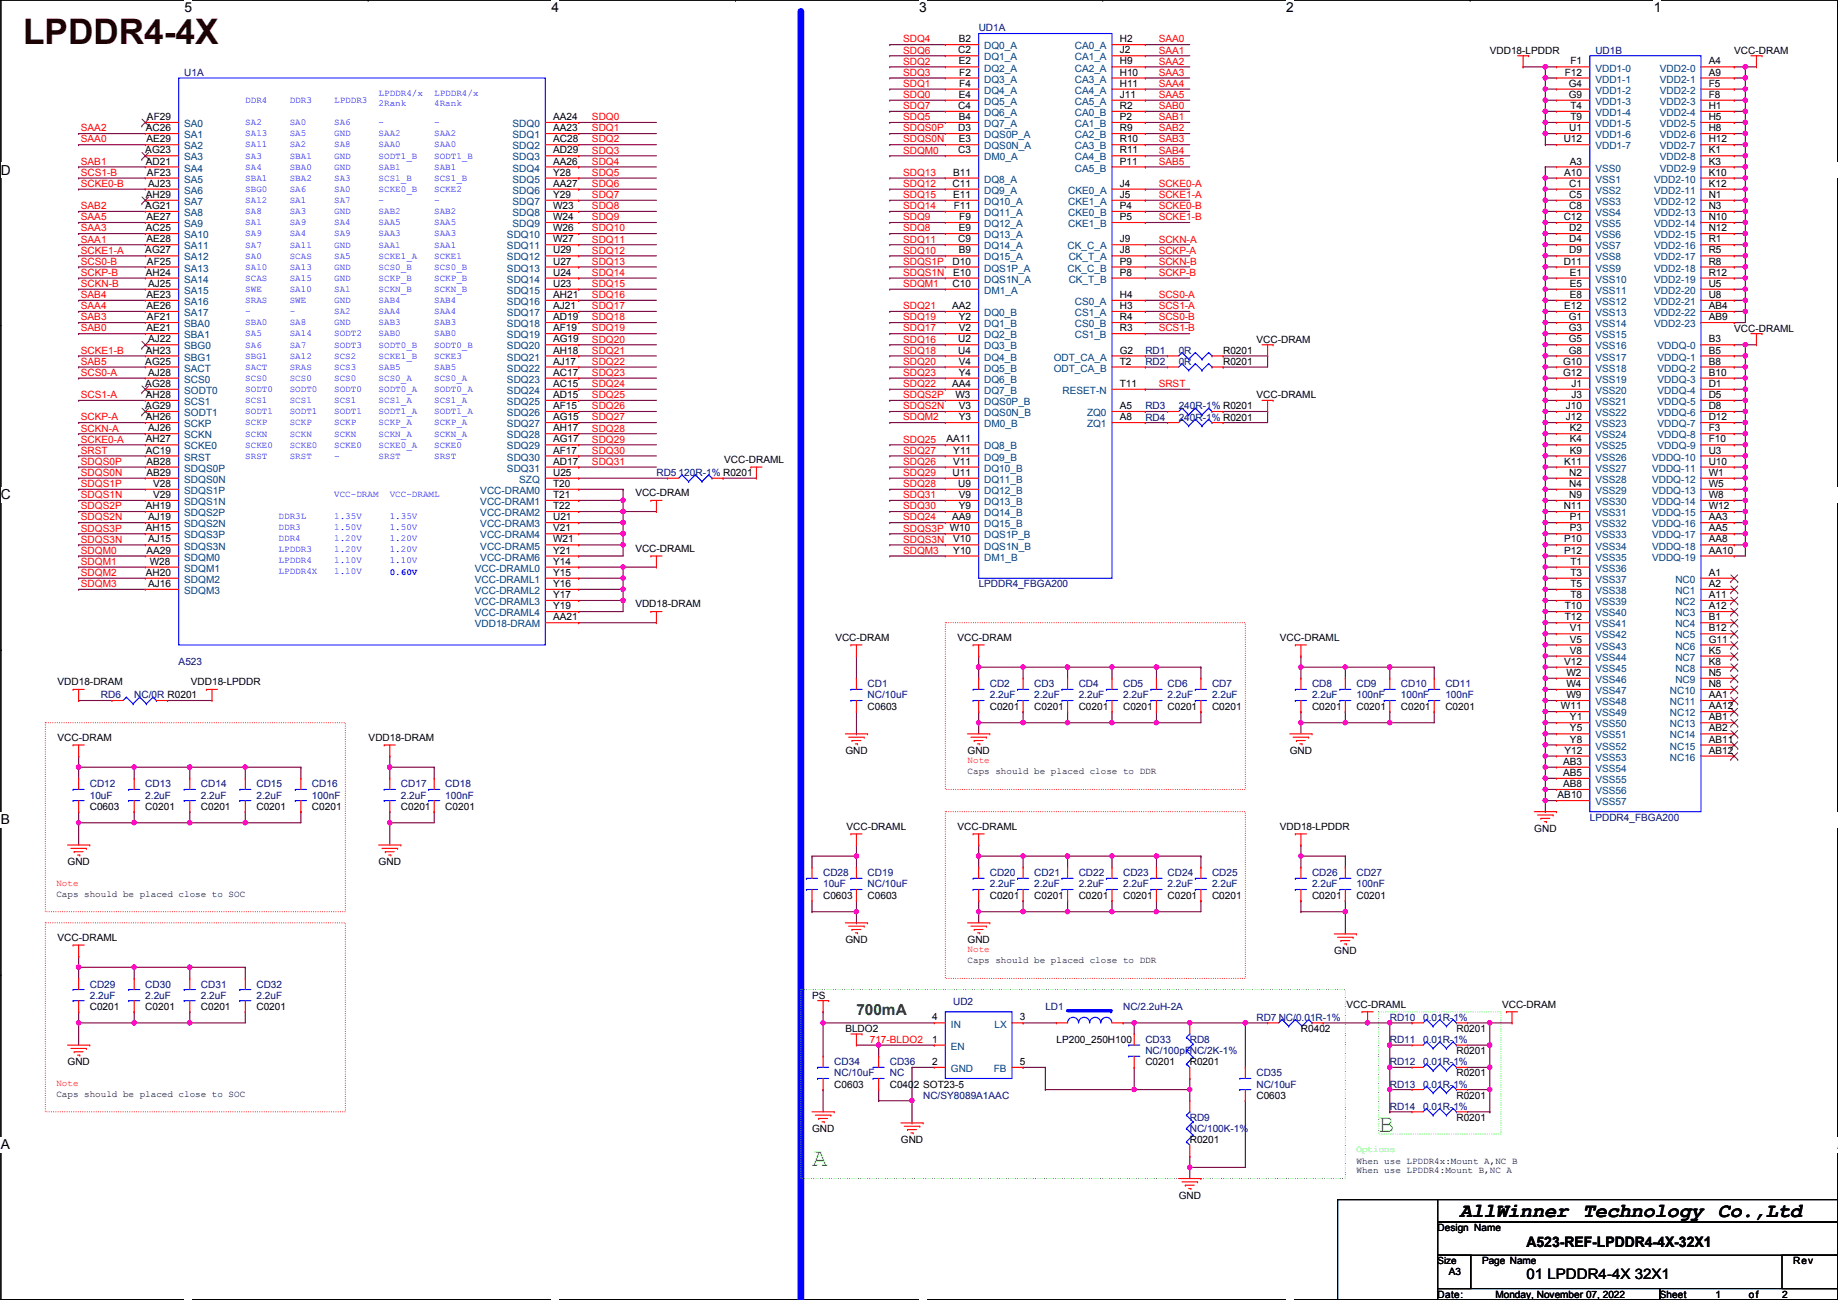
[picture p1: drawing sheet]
<svg xmlns="http://www.w3.org/2000/svg" width="420mm" height="297mm" viewBox="0 0 420 297" stroke-linecap="round" stroke-linejoin="round" font-family="sans-serif">
<defs><g id="words">
<text font-size="8" fill="#400000" x="5.3" y="10">LPDDR4-4X</text>
<g font-size="5.9" fill="#0f0">
<text x="315.2" y="258.7">B</text>
<text x="185.6" y="266.4">A</text>
</g>
<text font-size="4.6" x="333.7" y="278">AllWinner Technology Co.,Ltd</text>
<text font-size="3.5" fill="#008000" x="195.8" y="231.9">700mA</text>
<g font-size="3.3">
<text x="348.9" y="284.8">A523-REF-LPDDR4-4X-32X1</text>
<text x="348.9" y="292.3">01 LPDDR4-4X 32X1</text>
</g>
<g font-size="3.1">
<text x="42.2" y="2.8">5</text>
<text x="126.1" y="2.8">4</text>
<text x="210.1" y="2.8">3</text>
<text x="294" y="2.8">2</text>
<text x="378" y="2.8">1</text>
<text x=".2" y="39.9">D</text>
<text x=".2" y="114.1">C</text>
<text x=".2" y="188.4">B</text>
<text x=".2" y="262.6">A</text>
<text x="420.1" y="262.6">A</text>
</g>
<g font-size="2.3" fill="#f00">
<text x="206.4" y="9.7">SDQ4</text>
<text x="264.9" y="9.7">SAA0</text>
<text x="206.4" y="17.3">SDQ3</text>
<text x="206.4" y="12.2">SDQ6</text>
<text x="206.4" y="14.8">SDQ2</text>
<text x="264.9" y="17.3">SAA3</text>
<text x="264.9" y="12.2">SAA1</text>
<text x="264.9" y="14.8">SAA2</text>
<text x="206.4" y="22.4">SDQ0</text>
<text x="206.4" y="19.9">SDQ1</text>
<text x="264.9" y="19.9">SAA4</text>
<text x="264.9" y="22.4">SAA5</text>
<text x="135.3" y="27.5">SDQ0</text>
<text x="206.4" y="27.5">SDQ5</text>
<text x="206.4" y="24.9">SDQ7</text>
<text x="264.9" y="24.9">SAB0</text>
<text x="264.9" y="27.5">SAB1</text>
<text x="18.5" y="32.6">SAA0</text>
<text x="18.5" y="30">SAA2</text>
<text x="135.3" y="32.6">SDQ2</text>
<text x="135.3" y="35.1">SDQ3</text>
<text x="135.3" y="30">SDQ1</text>
<text x="206.4" y="35.1">SDQM0</text>
<text x="206.4" y="30">SDQS0P</text>
<text x="206.4" y="32.6">SDQS0N</text>
<text x="264.9" y="35.1">SAB4</text>
<text x="264.9" y="32.6">SAB3</text>
<text x="264.9" y="30">SAB2</text>
<text x="18.5" y="37.6">SAB1</text>
<text x="18.5" y="40.2">SCS1-B</text>
<text x="135.3" y="37.6">SDQ4</text>
<text x="135.3" y="40.2">SDQ5</text>
<text x="206.4" y="40.2">SDQ13</text>
<text x="264.9" y="37.6">SAB5</text>
<text x="18.5" y="42.7">SCKE0-B</text>
<text x="18.5" y="47.8">SAB2</text>
<text x="135.3" y="45.3">SDQ7</text>
<text x="135.3" y="47.8">SDQ8</text>
<text x="135.3" y="42.7">SDQ6</text>
<text x="206.4" y="47.8">SDQ14</text>
<text x="206.4" y="45.3">SDQ15</text>
<text x="206.4" y="42.7">SDQ12</text>
<text x="264.9" y="47.8">SCKE0-B</text>
<text x="264.9" y="42.7">SCKE0-A</text>
<text x="264.9" y="45.3">SCKE1-A</text>
<text x="18.5" y="52.9">SAA3</text>
<text x="18.5" y="50.3">SAA5</text>
<text x="135.3" y="52.9">SDQ10</text>
<text x="135.3" y="50.3">SDQ9</text>
<text x="206.4" y="52.9">SDQ8</text>
<text x="206.4" y="50.3">SDQ9</text>
<text x="264.9" y="50.3">SCKE1-B</text>
<text x="18.5" y="58">SCKE1-A</text>
<text x="18.5" y="55.4">SAA1</text>
<text x="135.3" y="58">SDQ12</text>
<text x="135.3" y="55.4">SDQ11</text>
<text x="206.4" y="58">SDQ10</text>
<text x="206.4" y="55.4">SDQ11</text>
<text x="264.9" y="55.4">SCKN-A</text>
<text x="264.9" y="58">SCKP-A</text>
<text x="18.5" y="60.5">SCS0-B</text>
<text x="18.5" y="63">SCKP-B</text>
<text x="18.5" y="65.6">SCKN-B</text>
<text x="135.3" y="65.6">SDQ15</text>
<text x="135.3" y="60.5">SDQ13</text>
<text x="135.3" y="63">SDQ14</text>
<text x="206.4" y="65.6">SDQM1</text>
<text x="206.4" y="63">SDQS1N</text>
<text x="206.4" y="60.5">SDQS1P</text>
<text x="264.9" y="63">SCKP-B</text>
<text x="264.9" y="60.5">SCKN-B</text>
<text x="18.5" y="70.7">SAA4</text>
<text x="18.5" y="68.1">SAB4</text>
<text x="135.3" y="68.1">SDQ16</text>
<text x="135.3" y="70.7">SDQ17</text>
<text x="206.4" y="70.7">SDQ21</text>
<text x="264.9" y="68.1">SCS0-A</text>
<text x="264.9" y="70.7">SCS1-A</text>
<text x="18.5" y="73.2">SAB3</text>
<text x="18.5" y="75.7">SAB0</text>
<text x="135.3" y="73.2">SDQ18</text>
<text x="135.3" y="75.7">SDQ19</text>
<text x="206.4" y="73.2">SDQ19</text>
<text x="206.4" y="75.7">SDQ17</text>
<text x="264.9" y="75.7">SCS1-B</text>
<text x="264.9" y="73.2">SCS0-B</text>
<text x="18.5" y="80.8">SCKE1-B</text>
<text x="18.5" y="83.4">SAB5</text>
<text x="135.3" y="78.3">SDQ20</text>
<text x="135.3" y="80.8">SDQ21</text>
<text x="135.3" y="83.4">SDQ22</text>
<text x="206.4" y="83.4">SDQ20</text>
<text x="206.4" y="80.8">SDQ18</text>
<text x="206.4" y="78.3">SDQ16</text>
<text x="18.5" y="85.9">SCS0-A</text>
<text x="135.3" y="85.9">SDQ23</text>
<text x="135.3" y="88.4">SDQ24</text>
<text x="206.4" y="88.4">SDQ22</text>
<text x="206.4" y="85.9">SDQ23</text>
<text x="264.9" y="88.4">SRST</text>
<text x="18.5" y="91">SCS1-A</text>
<text x="135.3" y="93.5">SDQ26</text>
<text x="135.3" y="91">SDQ25</text>
<text x="206.4" y="91">SDQS2P</text>
<text x="206.4" y="93.5">SDQS2N</text>
<text x="18.5" y="101.1">SCKE0-A</text>
<text x="18.5" y="96.1">SCKP-A</text>
<text x="18.5" y="98.6">SCKN-A</text>
<text x="135.3" y="98.6">SDQ28</text>
<text x="135.3" y="101.1">SDQ29</text>
<text x="135.3" y="96.1">SDQ27</text>
<text x="206.4" y="101.1">SDQ25</text>
<text x="206.4" y="96.1">SDQM2</text>
<text x="18.5" y="103.7">SRST</text>
<text x="18.5" y="106.2">SDQS0P</text>
<text x="135.3" y="106.2">SDQ31</text>
<text x="135.3" y="103.7">SDQ30</text>
<text x="206.4" y="103.7">SDQ27</text>
<text x="206.4" y="106.2">SDQ26</text>
<text x="18.5" y="111.3">SDQS1P</text>
<text x="18.5" y="108.8">SDQS0N</text>
<text x="18.5" y="113.8">SDQS1N</text>
<text x="206.4" y="111.3">SDQ28</text>
<text x="206.4" y="113.8">SDQ31</text>
<text x="206.4" y="108.8">SDQ29</text>
<text x="18.5" y="118.9">SDQS2N</text>
<text x="18.5" y="116.4">SDQS2P</text>
<text x="206.4" y="118.9">SDQ24</text>
<text x="206.4" y="116.4">SDQ30</text>
<text x="18.5" y="121.5">SDQS3P</text>
<text x="18.5" y="124">SDQS3N</text>
<text x="206.4" y="121.5">SDQS3P W10</text>
<text x="206.4" y="124">SDQS3N</text>
<text x="18.5" y="131.6">SDQM2</text>
<text x="18.5" y="129.1">SDQM1</text>
<text x="18.5" y="126.5">SDQM0</text>
<text x="206.4" y="126.5">SDQM3</text>
<text x="18.5" y="134.2">SDQM3</text>
<text x="198.8" y="238.3">717-BLDO2</text>
</g>
<g font-size="2.3">
<text x="219.1" y="9.7">B2</text>
<text x="256" y="9.7">H2</text>
<text x="219" y="12.2">C2</text>
<text x="219.1" y="14.7">E2</text>
<text x="219.3" y="17.3">F2</text>
<text x="256" y="12.2">J2</text>
<text x="256" y="14.7">H9</text>
<text x="256" y="17.3">H10</text>
<text x="340.6" y="12.3">VDD18-LPDDR</text>
<text x="357.7" y="17.3">F12</text>
<text x="359" y="14.7">F1</text>
<text x="390.6" y="14.7">A4</text>
<text x="390.6" y="17.3">A9</text>
<text x="396.4" y="12.3">VCC-DRAM</text>
<text x="219.1" y="22.4">E4</text>
<text x="219.3" y="19.8">F4</text>
<text x="256" y="19.8">H11</text>
<text x="256" y="22.4">J11</text>
<text x="358.6" y="19.8">G4</text>
<text x="358.6" y="22.4">G9</text>
<text x="390.6" y="19.8">F5</text>
<text x="390.6" y="22.4">F8</text>
<text x="33.3" y="30">AC26</text>
<text x="33.6" y="27.4">AF29</text>
<text x="126.4" y="27.4">AA24</text>
<text x="126.4" y="30">AA23</text>
<text x="219" y="24.9">C4</text>
<text x="219" y="30">D3</text>
<text x="219.1" y="27.4">B4</text>
<text x="256" y="24.9">R2</text>
<text x="256" y="27.4">P2</text>
<text x="256" y="30">R9</text>
<text x="358.7" y="30">U1</text>
<text x="359" y="24.9">T4</text>
<text x="359" y="27.4">T9</text>
<text x="390.6" y="24.9">H1</text>
<text x="390.6" y="27.4">H5</text>
<text x="390.6" y="30">H8</text>
<text x="33.2" y="35.1">AG23</text>
<text x="33.5" y="32.5">AE29</text>
<text x="126.4" y="32.5">AC28</text>
<text x="126.4" y="35.1">AD29</text>
<text x="219" y="35.1">C3</text>
<text x="219.1" y="32.5">E3</text>
<text x="256" y="32.5">R10</text>
<text x="256" y="35.1">R11</text>
<text x="357.5" y="32.5">U12</text>
<text x="390.6" y="32.5">H12</text>
<text x="390.6" y="35.1">K1</text>
<text x="33.3" y="37.6">AD21</text>
<text x="33.6" y="40.1">AF23</text>
<text x="126.4" y="37.6">AA26</text>
<text x="126.4" y="40.1">Y28</text>
<text x="217.9" y="40.1">B11</text>
<text x="256" y="37.6">P11</text>
<text x="357.6" y="40.1">A10</text>
<text x="358.8" y="37.6">A3</text>
<text x="390.6" y="37.6">K3</text>
<text x="390.6" y="40.1">K10</text>
<text x="33.2" y="47.8">AG21</text>
<text x="33.3" y="45.2">AH29</text>
<text x="33.9" y="42.7">AJ23</text>
<text x="126.4" y="42.7">AA27</text>
<text x="126.4" y="45.2">Y29</text>
<text x="126.4" y="47.8">W23</text>
<text x="217.8" y="42.7">C11</text>
<text x="217.9" y="45.2">E11</text>
<text x="218" y="47.8">F11</text>
<text x="256" y="42.7">J4</text>
<text x="256" y="45.2">J5</text>
<text x="256" y="47.8">P4</text>
<text x="358.7" y="42.7">C1</text>
<text x="358.7" y="45.2">C5</text>
<text x="358.7" y="47.8">C8</text>
<text x="390.6" y="42.7">K12</text>
<text x="390.6" y="45.2">N1</text>
<text x="390.6" y="47.8">N3</text>
<text x="33.3" y="52.8">AC25</text>
<text x="33.5" y="50.3">AE27</text>
<text x="126.4" y="50.3">W24</text>
<text x="126.4" y="52.8">W26</text>
<text x="219.1" y="52.8">E9</text>
<text x="219.3" y="50.3">F9</text>
<text x="256" y="50.3">P5</text>
<text x="357.5" y="50.3">C12</text>
<text x="358.7" y="52.8">D2</text>
<text x="390.6" y="50.3">N10</text>
<text x="390.6" y="52.8">N12</text>
<text x="33.2" y="57.9">AG27</text>
<text x="33.5" y="55.4">AE28</text>
<text x="126.4" y="55.4">W27</text>
<text x="126.4" y="57.9">U29</text>
<text x="219" y="55.4">C9</text>
<text x="219.1" y="57.9">B9</text>
<text x="256" y="57.9">J8</text>
<text x="256" y="55.4">J9</text>
<text x="358.7" y="55.4">D4</text>
<text x="358.7" y="57.9">D9</text>
<text x="390.6" y="55.4">R1</text>
<text x="390.6" y="57.9">R5</text>
<text x="33.3" y="63">AH24</text>
<text x="33.6" y="60.5">AF25</text>
<text x="33.9" y="65.5">AJ25</text>
<text x="126.4" y="60.5">U27</text>
<text x="126.4" y="63">U24</text>
<text x="126.4" y="65.5">U23</text>
<text x="217.8" y="65.5">C10</text>
<text x="217.8" y="60.5">D10</text>
<text x="217.9" y="63">E10</text>
<text x="256" y="60.5">P9</text>
<text x="256" y="63">P8</text>
<text x="357.5" y="60.5">D11</text>
<text x="358.8" y="63">E1</text>
<text x="358.8" y="65.5">E5</text>
<text x="390.6" y="60.5">R8</text>
<text x="390.6" y="63">R12</text>
<text x="390.6" y="65.5">U5</text>
<text x="33.5" y="68.1">AE23</text>
<text x="33.5" y="70.6">AE26</text>
<text x="126.4" y="68.1">AH21</text>
<text x="126.4" y="70.6">AJ21</text>
<text x="217.6" y="70.6">AA2</text>
<text x="256" y="68.1">H4</text>
<text x="256" y="70.6">H3</text>
<text x="357.6" y="70.6">E12</text>
<text x="358.8" y="68.1">E8</text>
<text x="390.6" y="68.1">U8</text>
<text x="390.6" y="70.6">AB4</text>
<text x="33.5" y="75.7">AE21</text>
<text x="33.6" y="73.2">AF21</text>
<text x="126.4" y="73.2">AD19</text>
<text x="126.4" y="75.7">AF19</text>
<text x="219.1" y="75.7">V2</text>
<text x="219.2" y="73.2">Y2</text>
<text x="256" y="73.2">R4</text>
<text x="256" y="75.7">R3</text>
<text x="358.6" y="73.2">G1</text>
<text x="358.6" y="75.7">G3</text>
<text x="390.6" y="73.2">AB9</text>
<text x="396.4" y="75.8">VCC-DRAML</text>
<text x="33.2" y="83.3">AG25</text>
<text x="33.3" y="80.8">AH23</text>
<text x="33.9" y="78.2">AJ22</text>
<text x="126.4" y="78.2">AG19</text>
<text x="126.4" y="80.8">AH18</text>
<text x="126.4" y="83.3">AJ17</text>
<text x="219" y="78.2">U2</text>
<text x="219" y="80.8">U4</text>
<text x="219.1" y="83.3">V4</text>
<text x="256" y="80.8">G2</text>
<text x="256" y="83.3">T2</text>
<text x="279.6" y="80.9">R0201</text>
<text x="279.6" y="83.4">R0201</text>
<text x="287.2" y="78.3">VCC-DRAM</text>
<text x="357.3" y="83.3">G10</text>
<text x="358.6" y="78.2">G5</text>
<text x="358.6" y="80.8">G8</text>
<text x="390.6" y="78.2">B3</text>
<text x="390.6" y="80.8">B5</text>
<text x="390.6" y="83.3">B8</text>
<text x="33.2" y="88.4">AG28</text>
<text x="33.9" y="85.9">AJ28</text>
<text x="126.4" y="85.9">AC17</text>
<text x="126.4" y="88.4">AC15</text>
<text x="217.6" y="88.4">AA4</text>
<text x="219.2" y="85.9">Y4</text>
<text x="256" y="88.4">T11</text>
<text x="357.3" y="85.9">G12</text>
<text x="359.2" y="88.4">J1</text>
<text x="390.6" y="85.9">B10</text>
<text x="390.6" y="88.4">D1</text>
<text x="33.2" y="93.5">AG29</text>
<text x="33.3" y="90.9">AH28</text>
<text x="126.4" y="90.9">AD15</text>
<text x="126.4" y="93.5">AF15</text>
<text x="218.4" y="90.9">W3</text>
<text x="219.1" y="93.5">V3</text>
<text x="256" y="93.5">A5</text>
<text x="287.2" y="91">VCC-DRAML</text>
<text x="358" y="93.5">J10</text>
<text x="359.2" y="90.9">J3</text>
<text x="390.6" y="90.9">D5</text>
<text x="390.6" y="93.5">D8</text>
<text x="33.3" y="96">AH26</text>
<text x="33.3" y="101.1">AH27</text>
<text x="33.9" y="98.6">AJ26</text>
<text x="126.4" y="96">AG15</text>
<text x="126.4" y="98.6">AH17</text>
<text x="126.4" y="101.1">AG17</text>
<text x="216.4" y="101.1">AA11</text>
<text x="219.2" y="96">Y3</text>
<text x="256" y="96">A8</text>
<text x="358" y="96">J12</text>
<text x="358.8" y="98.6">K2</text>
<text x="358.8" y="101.1">K4</text>
<text x="390.6" y="96">D12</text>
<text x="390.6" y="98.6">F3</text>
<text x="390.6" y="101.1">F10</text>
<text x="33.3" y="103.6">AC19</text>
<text x="33.5" y="106.2">AB28</text>
<text x="126.4" y="103.6">AF17</text>
<text x="126.4" y="106.2">AD17</text>
<text x="165.6" y="105.7">VCC-DRAML</text>
<text x="217.9" y="106.2">V11</text>
<text x="217.9" y="103.6">Y11</text>
<text x="357.6" y="106.2">K11</text>
<text x="358.8" y="103.6">K9</text>
<text x="390.6" y="103.6">U3</text>
<text x="390.6" y="106.2">U10</text>
<text x="33.5" y="108.7">AB29</text>
<text x="35" y="111.3">V28</text>
<text x="35" y="113.8">V29</text>
<text x="126.4" y="108.7">U25</text>
<text x="126.4" y="111.3">T20</text>
<text x="126.4" y="113.8">T21</text>
<text x="145.2" y="113.4">VCC-DRAM</text>
<text x="217.8" y="108.7">U11</text>
<text x="219" y="111.3">U9</text>
<text x="219.1" y="113.8">V9</text>
<text x="358.7" y="108.7">N2</text>
<text x="358.7" y="111.3">N4</text>
<text x="358.7" y="113.8">N9</text>
<text x="390.6" y="108.7">W1</text>
<text x="390.6" y="111.3">W5</text>
<text x="390.6" y="113.8">W8</text>
<text x="33.3" y="116.3">AH19</text>
<text x="33.9" y="118.9">AJ19</text>
<text x="126.4" y="116.3">T22</text>
<text x="126.4" y="118.9">U21</text>
<text x="217.6" y="118.9">AA9</text>
<text x="219.2" y="116.3">Y9</text>
<text x="357.5" y="116.3">N11</text>
<text x="358.8" y="118.9">P1</text>
<text x="390.6" y="116.3">W12</text>
<text x="390.6" y="118.9">AA3</text>
<text x="33.3" y="121.4">AH15</text>
<text x="33.9" y="124">AJ15</text>
<text x="126.4" y="121.4">V21</text>
<text x="126.4" y="124">W21</text>
<text x="217.9" y="124">V10</text>
<text x="357.6" y="124">P10</text>
<text x="358.8" y="121.4">P3</text>
<text x="390.6" y="121.4">AA5</text>
<text x="390.6" y="124">AA8</text>
<text x="33.3" y="131.6">AH20</text>
<text x="33.5" y="126.5">AA29</text>
<text x="34.2" y="129">W28</text>
<text x="126.4" y="126.5">Y21</text>
<text x="126.4" y="129">Y14</text>
<text x="126.4" y="131.6">Y15</text>
<text x="145.2" y="126.1">VCC-DRAML</text>
<text x="217.9" y="126.5">Y10</text>
<text x="357.6" y="126.5">P12</text>
<text x="359" y="129">T1</text>
<text x="359" y="131.6">T3</text>
<text x="390.6" y="131.6">A1</text>
<text x="390.6" y="126.5">AA10</text>
<text x="33.9" y="134.1">AJ16</text>
<text x="126.4" y="134.1">Y16</text>
<text x="126.4" y="136.7">Y17</text>
<text x="359" y="134.1">T5</text>
<text x="359" y="136.7">T8</text>
<text x="390.6" y="134.1">A2</text>
<text x="390.6" y="136.7">A11</text>
<text x="126.4" y="139.2">Y19</text>
<text x="126.4" y="141.7">AA21</text>
<text x="145.2" y="138.8">VDD18-DRAM</text>
<text x="357.7" y="139.2">T10</text>
<text x="357.7" y="141.7">T12</text>
<text x="390.6" y="139.2">A12</text>
<text x="390.6" y="141.7">B1</text>
<text x="191" y="146.4">VCC-DRAM</text>
<text x="218.9" y="146.4">VCC-DRAM</text>
<text x="292.6" y="146.4">VCC-DRAML</text>
<text x="358.8" y="144.3">V1</text>
<text x="358.8" y="146.8">V5</text>
<text x="358.8" y="149.4">V8</text>
<text x="390.6" y="144.3">B12</text>
<text x="390.6" y="146.8">G11</text>
<text x="390.6" y="149.4">K5</text>
<text x="357.6" y="151.9">V12</text>
<text x="358.1" y="154.4">W2</text>
<text x="390.6" y="151.9">K8</text>
<text x="390.6" y="154.4">N5</text>
<text x="13.2" y="156.5">VDD18-DRAM</text>
<text x="43.6" y="156.5">VDD18-LPDDR</text>
<text x="358.1" y="157">W4</text>
<text x="358.1" y="159.5">W9</text>
<text x="390.6" y="157">N8</text>
<text x="390.6" y="159.5">AA1</text>
<text x="198.3" y="162.1">C0603</text>
<text x="226.3" y="162.1">C0201</text>
<text x="236.4" y="162.1">C0201</text>
<text x="246.6" y="162.1">C0201</text>
<text x="256.7" y="162.1">C0201</text>
<text x="266.9" y="162.1">C0201</text>
<text x="277.1" y="162.1">C0201</text>
<text x="299.9" y="162.1">C0201</text>
<text x="310.1" y="162.1">C0201</text>
<text x="320.2" y="162.1">C0201</text>
<text x="330.4" y="162.1">C0201</text>
<text x="356.8" y="162.1">W11</text>
<text x="358.9" y="164.6">Y1</text>
<text x="358.9" y="167.1">Y5</text>
<text x="390.6" y="162.1">AA12</text>
<text x="390.6" y="164.6">AB1</text>
<text x="390.6" y="167.1">AB2</text>
<text x="13.2" y="169.2">VCC-DRAM</text>
<text x="84.3" y="169.2">VDD18-DRAM</text>
<text x="193.2" y="172.3">GND</text>
<text x="221.2" y="172.3">GND</text>
<text x="294.8" y="172.3">GND</text>
<text x="357.6" y="172.2">Y12</text>
<text x="358.9" y="169.7">Y8</text>
<text x="390.6" y="169.7">AB11</text>
<text x="390.6" y="172.2">AB12</text>
<text x="357.3" y="174.8">AB3</text>
<text x="357.3" y="177.3">AB5</text>
<text x="357.3" y="179.8">AB8</text>
<text x="20.5" y="185">C0603</text>
<text x="33.2" y="185">C0201</text>
<text x="45.9" y="185">C0201</text>
<text x="58.6" y="185">C0201</text>
<text x="71.3" y="185">C0201</text>
<text x="91.6" y="185">C0201</text>
<text x="101.8" y="185">C0201</text>
<text x="356.1" y="182.4">AB10</text>
<text x="193.5" y="189.6">VCC-DRAML</text>
<text x="218.9" y="189.6">VCC-DRAML</text>
<text x="292.6" y="189.6">VDD18-LPDDR</text>
<text x="350.7" y="190.1">GND</text>
<text x="15.4" y="197.7">GND</text>
<text x="86.6" y="197.7">GND</text>
<text x="188.2" y="205.3">C0603</text>
<text x="198.3" y="205.3">C0603</text>
<text x="226.3" y="205.3">C0201</text>
<text x="236.4" y="205.3">C0201</text>
<text x="246.6" y="205.3">C0201</text>
<text x="256.7" y="205.3">C0201</text>
<text x="266.9" y="205.3">C0201</text>
<text x="277.1" y="205.3">C0201</text>
<text x="299.9" y="205.3">C0201</text>
<text x="310.1" y="205.3">C0201</text>
<text x="13.2" y="215">VCC-DRAML</text>
<text x="193.2" y="215.5">GND</text>
<text x="221.2" y="215.5">GND</text>
<text x="305" y="218">GND</text>
<text x="20.5" y="230.7">C0201</text>
<text x="33.2" y="230.7">C0201</text>
<text x="45.9" y="230.7">C0201</text>
<text x="58.6" y="230.7">C0201</text>
<text x="185.6" y="228.2">PS</text>
<text x="213.1" y="233.2">4</text>
<text x="233.1" y="233.2">3</text>
<text x="307.8" y="230.2">VCC-DRAML</text>
<text x="343.4" y="230.2">VCC-DRAM</text>
<text x="193.2" y="235.8">BLDO2</text>
<text x="213.1" y="238.3">1</text>
<text x="241.5" y="238.3">LP200_250H100</text>
<text x="297.4" y="235.8">R0402</text>
<text x="332.9" y="235.8">R0201</text>
<text x="15.4" y="243.4">GND</text>
<text x="213.1" y="243.3">2</text>
<text x="233.1" y="243.3">5</text>
<text x="261.8" y="243.4">C0201</text>
<text x="272" y="243.4">R0201</text>
<text x="332.9" y="240.9">R0201</text>
<text x="332.9" y="246">R0201</text>
<text x="190.7" y="248.5">C0603</text>
<text x="203.4" y="248.5">C0402 SOT23-5</text>
<text x="287.2" y="251">C0603</text>
<text x="332.9" y="251">R0201</text>
<text x="332.9" y="256.1">R0201</text>
<text x="185.6" y="258.7">GND</text>
<text x="205.9" y="261.2">GND</text>
<text x="272" y="261.2">R0201</text>
<text x="269.4" y="273.9">GND</text>
<text x="328.6" y="281.3">Design Name</text>
<text x="331.2" y="291.4">A3</text>
<text x="338.8" y="288.9">Page Name</text>
<text x="409.9" y="288.9">Rev</text>
<text x="328.6" y="296.5">Date:</text>
<text x="341.8" y="296.5">Monday, November 07, 2022</text>
<text x="379.4" y="296.5">Sheet</text>
<text x="392.1" y="296.5">1</text>
<text x="399.7" y="296.5">of</text>
<text x="407.4" y="296.5">2</text>
</g>
<g font-size="2.3" fill="#000080">
<text x="223.7" y="7.2">UD1A</text>
<text x="42.1" y="17.4">U1A</text>
<text x="364.7" y="12.3">UD1B</text>
<text x="261.8" y="80.9">RD1</text>
<text x="261.8" y="83.4">RD2</text>
<text x="269.4" y="80.9">0R</text>
<text x="269.4" y="83.4">0R</text>
<text x="261.8" y="93.6">RD3</text>
<text x="269.4" y="93.6">240R-1% R0201</text>
<text x="261.8" y="96.1">RD4</text>
<text x="269.4" y="96.1">240R-1% R0201</text>
<text x="150.1" y="108.8">RD5 120R-1% R0201</text>
<text x="223.7" y="134.2">LPDDR4_FBGA200</text>
<text x="40.8" y="152">A523</text>
<text x="23.1" y="159.6">RD6</text>
<text x="30.7" y="159.6">NC/0R R0201</text>
<text x="198.3" y="157.1">CD1</text>
<text x="198.3" y="159.6">NC/10uF</text>
<text x="226.3" y="157.1">CD2</text>
<text x="226.3" y="159.6">2.2uF</text>
<text x="236.4" y="157.1">CD3</text>
<text x="236.4" y="159.6">2.2uF</text>
<text x="246.6" y="157.1">CD4</text>
<text x="246.6" y="159.6">2.2uF</text>
<text x="256.7" y="157.1">CD5</text>
<text x="256.7" y="159.6">2.2uF</text>
<text x="266.9" y="157.1">CD6</text>
<text x="266.9" y="159.6">2.2uF</text>
<text x="277.1" y="157.1">CD7</text>
<text x="277.1" y="159.6">2.2uF</text>
<text x="299.9" y="157.1">CD8</text>
<text x="299.9" y="159.6">2.2uF</text>
<text x="310.1" y="157.1">CD9</text>
<text x="310.1" y="159.6">100nF</text>
<text x="320.2" y="157.1">CD10</text>
<text x="320.2" y="159.6">100nF</text>
<text x="330.4" y="157.1">CD11</text>
<text x="330.4" y="159.6">100nF</text>
<text x="20.5" y="179.9">CD12</text>
<text x="33.2" y="179.9">CD13</text>
<text x="45.9" y="179.9">CD14</text>
<text x="58.6" y="179.9">CD15</text>
<text x="71.3" y="179.9">CD16</text>
<text x="91.6" y="179.9">CD17</text>
<text x="101.8" y="179.9">CD18</text>
<text x="20.5" y="182.5">10uF</text>
<text x="33.2" y="182.5">2.2uF</text>
<text x="45.9" y="182.5">2.2uF</text>
<text x="58.6" y="182.5">2.2uF</text>
<text x="71.3" y="182.5">100nF</text>
<text x="91.6" y="182.5">2.2uF</text>
<text x="101.8" y="182.5">100nF</text>
<text x="363.4" y="187.5">LPDDR4_FBGA200</text>
<text x="188.2" y="200.2">CD28</text>
<text x="188.2" y="202.8">10uF</text>
<text x="198.3" y="200.2">CD19</text>
<text x="198.3" y="202.8">NC/10uF</text>
<text x="226.3" y="200.2">CD20</text>
<text x="226.3" y="202.8">2.2uF</text>
<text x="236.4" y="200.2">CD21</text>
<text x="236.4" y="202.8">2.2uF</text>
<text x="246.6" y="200.2">CD22</text>
<text x="246.6" y="202.8">2.2uF</text>
<text x="256.7" y="200.2">CD23</text>
<text x="256.7" y="202.8">2.2uF</text>
<text x="266.9" y="200.2">CD24</text>
<text x="266.9" y="202.8">2.2uF</text>
<text x="277.1" y="200.2">CD25</text>
<text x="277.1" y="202.8">2.2uF</text>
<text x="299.9" y="200.2">CD26</text>
<text x="299.9" y="202.8">2.2uF</text>
<text x="310.1" y="200.2">CD27</text>
<text x="310.1" y="202.8">100nF</text>
<text x="20.5" y="225.6">CD29</text>
<text x="33.2" y="225.6">CD30</text>
<text x="45.9" y="225.6">CD31</text>
<text x="58.6" y="225.6">CD32</text>
<text x="20.5" y="228.2">2.2uF</text>
<text x="33.2" y="228.2">2.2uF</text>
<text x="45.9" y="228.2">2.2uF</text>
<text x="58.6" y="228.2">2.2uF</text>
<text x="217.9" y="229.7">UD2</text>
<text x="239" y="230.7">LD1</text>
<text x="256.7" y="230.7">NC/2.2uH-2A</text>
<text x="287.2" y="233.3">RD7 NC/0.01R-1%</text>
<text x="317.7" y="233.3">RD10</text>
<text x="325.3" y="233.3">0.01R-1%</text>
<text x="261.8" y="238.3">CD33</text>
<text x="272" y="238.3">RD8</text>
<text x="317.7" y="238.3">RD11</text>
<text x="325.3" y="238.3">0.01R-1%</text>
<text x="190.7" y="243.4">CD34</text>
<text x="190.7" y="246">NC/10uF</text>
<text x="203.4" y="243.4">CD36</text>
<text x="203.4" y="246">NC</text>
<text x="261.8" y="240.9">NC/100pFNC/2K-1%</text>
<text x="287.2" y="246">CD35</text>
<text x="317.7" y="243.4">RD12</text>
<text x="325.3" y="243.4">0.01R-1%</text>
<text x="211" y="251">NC/SY8089A1AAC</text>
<text x="287.2" y="248.5">NC/10uF</text>
<text x="317.7" y="248.5">RD13</text>
<text x="325.3" y="248.5">0.01R-1%</text>
<text x="272" y="256.1">RD9</text>
<text x="317.7" y="253.6">RD14</text>
<text x="325.3" y="253.6">0.01R-1%</text>
<text x="272" y="258.7">NC/100K-1%</text>
</g>
<g font-size="2.3" fill="#004080">
<text x="225" y="11.3">DQ0_A</text>
<text x="245.7" y="11.3">CA0_A</text>
<text x="225" y="13.8">DQ1_A</text>
<text x="225" y="16.3">DQ2_A</text>
<text x="245.7" y="13.8">CA1_A</text>
<text x="245.7" y="16.3">CA2_A</text>
<text x="364.7" y="16.3">VDD1-0</text>
<text x="379.4" y="16.3">VDD2-0</text>
<text x="225" y="18.9">DQ3_A</text>
<text x="225" y="21.4">DQ4_A</text>
<text x="225" y="24">DQ5_A</text>
<text x="245.7" y="18.9">CA3_A</text>
<text x="245.7" y="21.4">CA4_A</text>
<text x="245.7" y="24">CA5_A</text>
<text x="364.7" y="18.9">VDD1-1</text>
<text x="364.7" y="21.4">VDD1-2</text>
<text x="364.7" y="24">VDD1-3</text>
<text x="379.4" y="18.9">VDD2-1</text>
<text x="379.4" y="21.4">VDD2-2</text>
<text x="379.4" y="24">VDD2-3</text>
<text x="42.1" y="29">SA0</text>
<text x="117.2" y="29">SDQ0</text>
<text x="225" y="26.5">DQ6_A</text>
<text x="225" y="29">DQ7_A</text>
<text x="245.7" y="26.5">CA0_B</text>
<text x="245.7" y="29">CA1_B</text>
<text x="364.7" y="26.5">VDD1-4</text>
<text x="364.7" y="29">VDD1-5</text>
<text x="379.4" y="26.5">VDD2-4</text>
<text x="379.4" y="29">VDD2-5</text>
<text x="42.1" y="31.6">SA1</text>
<text x="42.1" y="34.1">SA2</text>
<text x="117.2" y="31.6">SDQ1</text>
<text x="117.2" y="34.1">SDQ2</text>
<text x="225" y="31.6">DQS0P_A</text>
<text x="225" y="34.1">DQS0N_A</text>
<text x="245.7" y="31.6">CA2_B</text>
<text x="245.7" y="34.1">CA3_B</text>
<text x="364.7" y="31.6">VDD1-6</text>
<text x="364.7" y="34.1">VDD1-7</text>
<text x="379.4" y="31.6">VDD2-6</text>
<text x="379.4" y="34.1">VDD2-7</text>
<text x="42.1" y="36.7">SA3</text>
<text x="42.1" y="39.2">SA4</text>
<text x="42.1" y="41.7">SA5</text>
<text x="117.2" y="36.7">SDQ3</text>
<text x="117.2" y="39.2">SDQ4</text>
<text x="117.2" y="41.7">SDQ5</text>
<text x="225" y="41.7">DQ8_A</text>
<text x="225" y="36.7">DM0_A</text>
<text x="245.7" y="36.7">CA4_B</text>
<text x="245.7" y="39.2">CA5_B</text>
<text x="364.7" y="39.2">VSS0</text>
<text x="364.7" y="41.7">VSS1</text>
<text x="378.2" y="41.7">VDD2-10</text>
<text x="379.4" y="36.7">VDD2-8</text>
<text x="379.4" y="39.2">VDD2-9</text>
<text x="42.1" y="44.3">SA6</text>
<text x="42.1" y="46.8">SA7</text>
<text x="117.2" y="44.3">SDQ6</text>
<text x="117.2" y="46.8">SDQ7</text>
<text x="225" y="44.3">DQ9_A</text>
<text x="225" y="46.8">DQ10_A</text>
<text x="244.2" y="44.3">CKE0_A</text>
<text x="244.2" y="46.8">CKE1_A</text>
<text x="364.7" y="44.3">VSS2</text>
<text x="364.7" y="46.8">VSS3</text>
<text x="378.2" y="44.3">VDD2-11</text>
<text x="378.2" y="46.8">VDD2-12</text>
<text x="42.1" y="49.4">SA8</text>
<text x="42.1" y="51.9">SA9</text>
<text x="117.2" y="49.4">SDQ8</text>
<text x="117.2" y="51.9">SDQ9</text>
<text x="225" y="49.4">DQ11_A</text>
<text x="225" y="51.9">DQ12_A</text>
<text x="244.2" y="49.4">CKE0_B</text>
<text x="244.2" y="51.9">CKE1_B</text>
<text x="364.7" y="49.4">VSS4</text>
<text x="364.7" y="51.9">VSS5</text>
<text x="378.2" y="49.4">VDD2-13</text>
<text x="378.2" y="51.9">VDD2-14</text>
<text x="42.1" y="54.4">SA10</text>
<text x="42.1" y="57">SA11</text>
<text x="42.1" y="59.5">SA12</text>
<text x="115.9" y="54.4">SDQ10</text>
<text x="115.9" y="57">SDQ11</text>
<text x="115.9" y="59.5">SDQ12</text>
<text x="225" y="54.4">DQ13_A</text>
<text x="225" y="57">DQ14_A</text>
<text x="225" y="59.5">DQ15_A</text>
<text x="244" y="57">CK_C_A</text>
<text x="244.3" y="59.5">CK_T_A</text>
<text x="364.7" y="54.4">VSS6</text>
<text x="364.7" y="57">VSS7</text>
<text x="364.7" y="59.5">VSS8</text>
<text x="378.2" y="54.4">VDD2-15</text>
<text x="378.2" y="57">VDD2-16</text>
<text x="378.2" y="59.5">VDD2-17</text>
<text x="42.1" y="62.1">SA13</text>
<text x="42.1" y="64.6">SA14</text>
<text x="115.9" y="62.1">SDQ13</text>
<text x="115.9" y="64.6">SDQ14</text>
<text x="225" y="62.1">DQS1P_A</text>
<text x="225" y="64.6">DQS1N_A</text>
<text x="244" y="62.1">CK_C_B</text>
<text x="244.3" y="64.6">CK_T_B</text>
<text x="364.7" y="62.1">VSS9</text>
<text x="364.7" y="64.6">VSS10</text>
<text x="378.2" y="62.1">VDD2-18</text>
<text x="378.2" y="64.6">VDD2-19</text>
<text x="42.1" y="67.1">SA15</text>
<text x="42.1" y="69.7">SA16</text>
<text x="115.9" y="67.1">SDQ15</text>
<text x="115.9" y="69.7">SDQ16</text>
<text x="225" y="67.1">DM1_A</text>
<text x="245.7" y="69.7">CS0_A</text>
<text x="364.7" y="67.1">VSS11</text>
<text x="364.7" y="69.7">VSS12</text>
<text x="378.2" y="67.1">VDD2-20</text>
<text x="378.2" y="69.7">VDD2-21</text>
<text x="42.1" y="72.2">SA17</text>
<text x="42.1" y="74.8">SBA0</text>
<text x="42.1" y="77.3">SBA1</text>
<text x="115.9" y="72.2">SDQ17</text>
<text x="115.9" y="74.8">SDQ18</text>
<text x="115.9" y="77.3">SDQ19</text>
<text x="225" y="72.2">DQ0_B</text>
<text x="225" y="74.8">DQ1_B</text>
<text x="225" y="77.3">DQ2_B</text>
<text x="245.7" y="72.2">CS1_A</text>
<text x="245.7" y="74.8">CS0_B</text>
<text x="245.7" y="77.3">CS1_B</text>
<text x="364.7" y="72.2">VSS13</text>
<text x="364.7" y="74.8">VSS14</text>
<text x="364.7" y="77.3">VSS15</text>
<text x="378.2" y="72.2">VDD2-22</text>
<text x="378.2" y="74.8">VDD2-23</text>
<text x="42.1" y="79.8">SBG0</text>
<text x="42.1" y="82.4">SBG1</text>
<text x="115.9" y="79.8">SDQ20</text>
<text x="115.9" y="82.4">SDQ21</text>
<text x="225" y="79.8">DQ3_B</text>
<text x="225" y="82.4">DQ4_B</text>
<text x="240.9" y="82.4">ODT_CA_A</text>
<text x="364.7" y="79.8">VSS16</text>
<text x="364.7" y="82.4">VSS17</text>
<text x="378.9" y="79.8">VDDQ-0</text>
<text x="378.9" y="82.4">VDDQ-1</text>
<text x="42.1" y="84.9">SACT</text>
<text x="42.1" y="87.5">SCS0</text>
<text x="115.9" y="84.9">SDQ22</text>
<text x="115.9" y="87.5">SDQ23</text>
<text x="225" y="84.9">DQ5_B</text>
<text x="225" y="87.5">DQ6_B</text>
<text x="240.9" y="84.9">ODT_CA_B</text>
<text x="364.7" y="84.9">VSS18</text>
<text x="364.7" y="87.5">VSS19</text>
<text x="378.9" y="84.9">VDDQ-2</text>
<text x="378.9" y="87.5">VDDQ-3</text>
<text x="42.1" y="90">SODT0</text>
<text x="42.1" y="92.5">SCS1</text>
<text x="42.1" y="95.1">SODT1</text>
<text x="115.9" y="90">SDQ24</text>
<text x="115.9" y="92.5">SDQ25</text>
<text x="115.9" y="95.1">SDQ26</text>
<text x="225" y="90">DQ7_B</text>
<text x="225" y="95.1">DQS0N_B</text>
<text x="225" y="92.5">DQS0P_B</text>
<text x="242.9" y="90">RESET-N</text>
<text x="248.5" y="95.1">ZQ0</text>
<text x="364.7" y="90">VSS20</text>
<text x="364.7" y="92.5">VSS21</text>
<text x="364.7" y="95.1">VSS22</text>
<text x="378.9" y="90">VDDQ-4</text>
<text x="378.9" y="92.5">VDDQ-5</text>
<text x="378.9" y="95.1">VDDQ-6</text>
<text x="42.1" y="97.6">SCKP</text>
<text x="42.1" y="100.2">SCKN</text>
<text x="115.9" y="97.6">SDQ27</text>
<text x="115.9" y="100.2">SDQ28</text>
<text x="225" y="97.6">DM0_B</text>
<text x="248.5" y="97.6">ZQ1</text>
<text x="364.7" y="97.6">VSS23</text>
<text x="364.7" y="100.2">VSS24</text>
<text x="378.9" y="97.6">VDDQ-7</text>
<text x="378.9" y="100.2">VDDQ-8</text>
<text x="42.1" y="102.7">SCKE0</text>
<text x="42.1" y="105.2">SRST</text>
<text x="42.1" y="107.8">SDQS0P</text>
<text x="115.9" y="102.7">SDQ29</text>
<text x="115.9" y="105.2">SDQ30</text>
<text x="115.9" y="107.8">SDQ31</text>
<text x="225" y="102.7">DQ8_B</text>
<text x="225" y="105.2">DQ9_B</text>
<text x="225" y="107.8">DQ10_B</text>
<text x="364.7" y="102.7">VSS25</text>
<text x="364.7" y="105.2">VSS26</text>
<text x="364.7" y="107.8">VSS27</text>
<text x="377.6" y="105.2">VDDQ-10</text>
<text x="377.6" y="107.8">VDDQ-11</text>
<text x="378.9" y="102.7">VDDQ-9</text>
<text x="42.1" y="110.3">SDQS0N</text>
<text x="42.1" y="112.9">SDQS1P</text>
<text x="109.8" y="112.9">VCC-DRAM0</text>
<text x="118.7" y="110.3">SZQ</text>
<text x="225" y="110.3">DQ11_B</text>
<text x="225" y="112.9">DQ12_B</text>
<text x="364.7" y="110.3">VSS28</text>
<text x="364.7" y="112.9">VSS29</text>
<text x="377.6" y="110.3">VDDQ-12</text>
<text x="377.6" y="112.9">VDDQ-13</text>
<text x="42.1" y="115.4">SDQS1N</text>
<text x="42.1" y="117.9">SDQS2P</text>
<text x="109.8" y="115.4">VCC-DRAM1</text>
<text x="109.8" y="117.9">VCC-DRAM2</text>
<text x="225" y="115.4">DQ13_B</text>
<text x="225" y="117.9">DQ14_B</text>
<text x="364.7" y="115.4">VSS30</text>
<text x="364.7" y="117.9">VSS31</text>
<text x="377.6" y="115.4">VDDQ-14</text>
<text x="377.6" y="117.9">VDDQ-15</text>
<text x="42.1" y="120.5">SDQS2N</text>
<text x="42.1" y="123">SDQS3P</text>
<text x="42.1" y="125.6">SDQS3N</text>
<text x="109.8" y="120.5">VCC-DRAM3</text>
<text x="109.8" y="123">VCC-DRAM4</text>
<text x="109.8" y="125.6">VCC-DRAM5</text>
<text x="225" y="120.5">DQ15_B</text>
<text x="225" y="123">DQS1P_B</text>
<text x="225" y="125.6">DQS1N_B</text>
<text x="364.7" y="120.5">VSS32</text>
<text x="364.7" y="123">VSS33</text>
<text x="364.7" y="125.6">VSS34</text>
<text x="377.6" y="120.5">VDDQ-16</text>
<text x="377.6" y="123">VDDQ-17</text>
<text x="377.6" y="125.6">VDDQ-18</text>
<text x="42.1" y="128.1">SDQM0</text>
<text x="42.1" y="130.6">SDQM1</text>
<text x="108.5" y="130.6">VCC-DRAML0</text>
<text x="109.8" y="128.1">VCC-DRAM6</text>
<text x="225" y="128.1">DM1_B</text>
<text x="364.7" y="128.1">VSS35</text>
<text x="364.7" y="130.6">VSS36</text>
<text x="377.6" y="128.1">VDDQ-19</text>
<text x="42.1" y="133.2">SDQM2</text>
<text x="42.1" y="135.7">SDQM3</text>
<text x="108.5" y="133.2">VCC-DRAML1</text>
<text x="108.5" y="135.7">VCC-DRAML2</text>
<text x="364.7" y="133.2">VSS37</text>
<text x="364.7" y="135.7">VSS38</text>
<text x="383" y="133.2">NC0</text>
<text x="383" y="135.7">NC1</text>
<text x="108.5" y="138.3">VCC-DRAML3</text>
<text x="108.5" y="140.8">VCC-DRAML4</text>
<text x="108.5" y="143.3">VDD18-DRAM</text>
<text x="364.7" y="138.3">VSS39</text>
<text x="364.7" y="140.8">VSS40</text>
<text x="364.7" y="143.3">VSS41</text>
<text x="383" y="138.3">NC2</text>
<text x="383" y="140.8">NC3</text>
<text x="383" y="143.3">NC4</text>
<text x="364.7" y="145.9">VSS42</text>
<text x="364.7" y="148.4">VSS43</text>
<text x="383" y="145.9">NC5</text>
<text x="383" y="148.4">NC6</text>
<text x="364.7" y="151">VSS44</text>
<text x="364.7" y="153.5">VSS45</text>
<text x="383" y="151">NC7</text>
<text x="383" y="153.5">NC8</text>
<text x="364.7" y="156">VSS46</text>
<text x="364.7" y="158.6">VSS47</text>
<text x="364.7" y="161.1">VSS48</text>
<text x="381.7" y="158.6">NC10</text>
<text x="381.7" y="161.1">NC11</text>
<text x="383" y="156">NC9</text>
<text x="364.7" y="163.7">VSS49</text>
<text x="364.7" y="166.2">VSS50</text>
<text x="381.7" y="163.7">NC12</text>
<text x="381.7" y="166.2">NC13</text>
<text x="364.7" y="168.7">VSS51</text>
<text x="364.7" y="171.3">VSS52</text>
<text x="364.7" y="173.8">VSS53</text>
<text x="381.7" y="168.7">NC14</text>
<text x="381.7" y="171.3">NC15</text>
<text x="381.7" y="173.8">NC16</text>
<text x="364.7" y="176.4">VSS54</text>
<text x="364.7" y="178.9">VSS55</text>
<text x="364.7" y="181.4">VSS56</text>
<text x="364.7" y="184">VSS57</text>
<text x="217.4" y="239.9">EN</text>
<text x="217.4" y="234.8">IN</text>
<text x="227.3" y="234.8">LX</text>
<text x="217.4" y="244.9">GND</text>
<text x="227.1" y="244.9">FB</text>
</g>
<text font-size="2.2" x="328.6" y="288.8">Size</text>
<g font-size="2.1" fill="#00f">
<text x="56.1" y="23.5">DDR4</text>
<text x="66.2" y="23.5">DDR3</text>
<text x="76.4" y="23.5">LPDDR3</text>
<text x="86.6" y="22">LPDDR4/x</text>
<text x="99.3" y="22">LPDDR4/x</text>
<text x="56.1" y="28.6">SA2</text>
<text x="66.2" y="28.6">SA0</text>
<text x="76.4" y="28.6">SA6</text>
<text x="86.6" y="24.1">2Rank</text>
<text x="86.6" y="28.6">-</text>
<text x="99.3" y="28.6">-</text>
<text x="99.3" y="24.1">4Rank</text>
<text x="56.1" y="31.2">SA13</text>
<text x="56.1" y="33.7">SA11</text>
<text x="66.2" y="31.2">SA5</text>
<text x="66.2" y="33.7">SA2</text>
<text x="76.4" y="33.7">SA8</text>
<text x="76.4" y="31.2">GND</text>
<text x="86.6" y="33.7">SAA0</text>
<text x="86.6" y="31.2">SAA2</text>
<text x="99.3" y="33.7">SAA0</text>
<text x="99.3" y="31.2">SAA2</text>
<text x="56.1" y="38.8">SA4</text>
<text x="56.1" y="41.3">SBA1</text>
<text x="56.1" y="36.2">SA3</text>
<text x="66.2" y="41.3">SBA2</text>
<text x="66.2" y="38.8">SBA0</text>
<text x="66.2" y="36.2">SBA1</text>
<text x="76.4" y="41.3">SA3</text>
<text x="76.4" y="36.2">GND</text>
<text x="76.4" y="38.8">GND</text>
<text x="86.6" y="41.3">SCS1_B</text>
<text x="86.6" y="36.2">SODT1_B</text>
<text x="86.6" y="38.8">SAB1</text>
<text x="99.3" y="41.3">SCS1_B</text>
<text x="99.3" y="38.8">SAB1</text>
<text x="99.3" y="36.2">SODT1_B</text>
<text x="56.1" y="43.9">SBG0</text>
<text x="56.1" y="46.4">SA12</text>
<text x="66.2" y="46.4">SA1</text>
<text x="66.2" y="43.9">SA6</text>
<text x="76.4" y="43.9">SA0</text>
<text x="76.4" y="46.4">SA7</text>
<text x="86.6" y="46.4">-</text>
<text x="86.6" y="43.9">SCKE0_B</text>
<text x="99.3" y="46.4">-</text>
<text x="99.3" y="43.9">SCKE2</text>
<text x="56.1" y="48.9">SA8</text>
<text x="56.1" y="51.5">SA1</text>
<text x="66.2" y="48.9">SA3</text>
<text x="66.2" y="51.5">SA9</text>
<text x="76.4" y="48.9">GND</text>
<text x="76.4" y="51.5">SA4</text>
<text x="86.6" y="51.5">SAA5</text>
<text x="86.6" y="48.9">SAB2</text>
<text x="99.3" y="51.5">SAA5</text>
<text x="99.3" y="48.9">SAB2</text>
<text x="56.1" y="56.6">SA7</text>
<text x="56.1" y="59.1">SA0</text>
<text x="56.1" y="54">SA9</text>
<text x="66.2" y="59.1">SCAS</text>
<text x="66.2" y="54">SA4</text>
<text x="66.2" y="56.6">SA11</text>
<text x="76.4" y="54">SA9</text>
<text x="76.4" y="56.6">GND</text>
<text x="76.4" y="59.1">SA5</text>
<text x="86.6" y="54">SAA3</text>
<text x="86.6" y="56.6">SAA1</text>
<text x="86.6" y="59.1">SCKE1_A</text>
<text x="99.3" y="54">SAA3</text>
<text x="99.3" y="56.6">SAA1</text>
<text x="99.3" y="59.1">SCKE1</text>
<text x="56.1" y="61.6">SA10</text>
<text x="56.1" y="64.2">SCAS</text>
<text x="66.2" y="64.2">SA15</text>
<text x="66.2" y="61.6">SA13</text>
<text x="76.4" y="61.6">GND</text>
<text x="76.4" y="64.2">GND</text>
<text x="86.6" y="61.6">SCS0_B</text>
<text x="86.6" y="64.2">SCKP_B</text>
<text x="99.3" y="61.6">SCS0_B</text>
<text x="99.3" y="64.2">SCKP_B</text>
<text x="56.1" y="66.7">SWE</text>
<text x="56.1" y="69.3">SRAS</text>
<text x="56.1" y="71.8">-</text>
<text x="66.2" y="66.7">SA10</text>
<text x="66.2" y="69.3">SWE</text>
<text x="66.2" y="71.8">-</text>
<text x="76.4" y="69.3">GND</text>
<text x="76.4" y="66.7">SA1</text>
<text x="76.4" y="71.8">SA2</text>
<text x="86.6" y="71.8">SAA4</text>
<text x="86.6" y="66.7">SCKN_B</text>
<text x="86.6" y="69.3">SAB4</text>
<text x="99.3" y="71.8">SAA4</text>
<text x="99.3" y="66.7">SCKN_B</text>
<text x="99.3" y="69.3">SAB4</text>
<text x="56.1" y="76.9">SA5</text>
<text x="56.1" y="74.3">SBA0</text>
<text x="66.2" y="76.9">SA14</text>
<text x="66.2" y="74.3">SA8</text>
<text x="76.4" y="74.3">GND</text>
<text x="76.4" y="76.9">SODT2</text>
<text x="86.6" y="74.3">SAB3</text>
<text x="86.6" y="76.9">SAB0</text>
<text x="99.3" y="74.3">SAB3</text>
<text x="99.3" y="76.9">SAB0</text>
<text x="56.1" y="79.4">SA6</text>
<text x="56.1" y="82">SBG1</text>
<text x="66.2" y="82">SA12</text>
<text x="66.2" y="79.4">SA7</text>
<text x="76.4" y="79.4">SODT3</text>
<text x="76.4" y="82">SCS2</text>
<text x="86.6" y="79.4">SODT0_B</text>
<text x="86.6" y="82">SCKE1_B</text>
<text x="99.3" y="79.4">SODT0_B</text>
<text x="99.3" y="82">SCKE3</text>
<text x="56.1" y="87">SCS0</text>
<text x="56.1" y="84.5">SACT</text>
<text x="56.1" y="89.6">SODT0</text>
<text x="66.2" y="84.5">SRAS</text>
<text x="66.2" y="87">SCS0</text>
<text x="66.2" y="89.6">SODT0</text>
<text x="76.4" y="87">SCS0</text>
<text x="76.4" y="89.6">SODT0</text>
<text x="76.4" y="84.5">SCS3</text>
<text x="86.6" y="84.5">SAB5</text>
<text x="86.6" y="87">SCS0_A</text>
<text x="86.6" y="89.6">SODT0_A</text>
<text x="99.3" y="87">SCS0_A</text>
<text x="99.3" y="89.6">SODT0_A</text>
<text x="99.3" y="84.5">SAB5</text>
<text x="56.1" y="92.1">SCS1</text>
<text x="56.1" y="94.7">SODT1</text>
<text x="66.2" y="92.1">SCS1</text>
<text x="66.2" y="94.7">SODT1</text>
<text x="76.4" y="94.7">SODT1</text>
<text x="76.4" y="92.1">SCS1</text>
<text x="86.6" y="92.1">SCS1_A</text>
<text x="86.6" y="94.7">SODT1_A</text>
<text x="99.3" y="94.7">SODT1_A</text>
<text x="99.3" y="92.1">SCS1_A</text>
<text x="56.1" y="97.2">SCKP</text>
<text x="56.1" y="99.7">SCKN</text>
<text x="66.2" y="97.2">SCKP</text>
<text x="66.2" y="99.7">SCKN</text>
<text x="76.4" y="99.7">SCKN</text>
<text x="76.4" y="97.2">SCKP</text>
<text x="86.6" y="97.2">SCKP_A</text>
<text x="86.6" y="99.7">SCKN_A</text>
<text x="99.3" y="99.7">SCKN_A</text>
<text x="99.3" y="97.2">SCKP_A</text>
<text x="56.1" y="104.8">SRST</text>
<text x="56.1" y="102.3">SCKE0</text>
<text x="66.2" y="104.8">SRST</text>
<text x="66.2" y="102.3">SCKE0</text>
<text x="76.4" y="102.3">SCKE0</text>
<text x="76.4" y="104.8">-</text>
<text x="86.6" y="104.8">SRST</text>
<text x="86.6" y="102.3">SCKE0_A</text>
<text x="99.3" y="102.3">SCKE0</text>
<text x="99.3" y="104.8">SRST</text>
<text x="76.4" y="113.5">VCC-DRAM</text>
<text x="89.1" y="113.5">VCC-DRAML</text>
<text x="63.7" y="118.5">DDR3L</text>
<text x="76.4" y="118.5">1.35V</text>
<text x="89.1" y="118.5">1.35V</text>
<text x="63.7" y="123.6">DDR4</text>
<text x="63.7" y="121.1">DDR3</text>
<text x="76.4" y="123.6">1.20V</text>
<text x="76.4" y="121.1">1.50V</text>
<text x="89.1" y="123.6">1.20V</text>
<text x="89.1" y="121.1">1.50V</text>
<text x="63.7" y="126.2">LPDDR3</text>
<text x="63.7" y="131.2">LPDDR4X</text>
<text x="63.7" y="128.7">LPDDR4</text>
<text x="76.4" y="126.2">1.20V</text>
<text x="76.4" y="131.2">1.10V</text>
<text x="76.4" y="128.7">1.10V</text>
<text x="89.1" y="131.3">0.60V</text>
<text x="89.1" y="126.2">1.20V</text>
<text x="89.1" y="128.7">1.10V</text>
</g>
<g font-size="2.1">
<text x="221.2" y="177">Caps should be placed close to DDR</text>
<text x="12.9" y="204.9">Caps should be placed close to SOC</text>
<text x="221.2" y="220.1">Caps should be placed close to DDR</text>
<text x="12.9" y="250.6">Caps should be placed close to SOC</text>
<text x="310.1" y="265.9">When use LPDDR4x:Mount A,NC B</text>
<text x="310.1" y="268">When use LPDDR4:Mount B,NC A</text>
</g>
<g font-size="2.1" fill="#f00">
<text x="221.2" y="174.4">Note</text>
<text x="12.9" y="202.4">Note</text>
<text x="221.2" y="217.6">Note</text>
<text x="12.9" y="248.1">Note</text>
</g>
<text font-size="2.1" fill="#0f0" x="310.1" y="263.3">Options</text>
</g></defs>
<path d="M.2 0h419.9v297h-419.9z" fill="none" stroke="#000" stroke-width=".25"/>
<g fill="#fff">
<path d="M42.2 0h1.7v3.5h-1.7z"/>
<path d="M42.2 297l1.7 .1z"/>
</g>
<path d="M84.1 0h.1M84.1 297h.1" fill="none" stroke="#000" stroke-width=".25"/>
<g fill="#fff">
<path d="M126.1 0h1.7v3.5h-1.7z"/>
<path d="M126.1 297l1.7 .1z"/>
</g>
<path d="M168.1 0h.1M168.1 297h.1" fill="none" stroke="#000" stroke-width=".25"/>
<g fill="#fff">
<path d="M210.1 0h1.7v3.5h-1.7z"/>
<path d="M210.1 297l1.7 .1z"/>
</g>
<path d="M252.1 0h.1M252.1 297h.1" fill="none" stroke="#000" stroke-width=".25"/>
<g fill="#fff">
<path d="M294 0h1.8v3.5h-1.8z"/>
<path d="M294 297l1.8 .1z"/>
</g>
<path d="M336.1 0h.1M336.1 297h.1" fill="none" stroke="#000" stroke-width=".25"/>
<g fill="#fff">
<path d="M378 0h1.8v3.5h-1.8z"/>
<path d="M378 297l1.8 .1z"/>
<path d="M.2 37.1h2.2v3.5h-2.2z"/>
<path d="M420.1 37.1h.1v3.5h-.1z"/>
<path d="M.2 111.3h2.2v3.5h-2.2z"/>
<path d="M420.1 111.3h.1v3.5h-.1z"/>
</g>
<path d="M.2 74.3h.1M420.1 74.3h.1" fill="none" stroke="#000" stroke-width=".25"/>
<g fill="#fff">
<path d="M.2 185.6h2.1v3.5h-2.1z"/>
<path d="M420.1 185.6h.1v3.5h-.1z"/>
</g>
<path d="M.2 148.5h.1M420.1 148.5h.1" fill="none" stroke="#000" stroke-width=".25"/>
<path d="M.2 148.5h.1M420.1 148.5h.1" fill="none" stroke="#000" stroke-width=".23"/>
<g fill="#fff">
<path d="M.2 259.8h2.1v3.5h-2.1z"/>
<path d="M420.1 259.8h.1v3.5h-.1z"/>
</g>
<path d="M.2 222.7h.1M420.1 222.7h.1" fill="none" stroke="#000" stroke-width=".25"/>
<path d="M183.1 2.6v294.5" fill="none" stroke="#00f" stroke-width="1.5"/>
<path d="M216.1 142.3h68.6v38.1h-68.6zM10.4 165.1h68.5v43.2h-68.5zM216.1 185.5h68.6v38.1h-68.6zM10.4 210.9h68.5v43.1h-68.5z" fill="none" stroke="#f00" stroke-width=".25" stroke-dasharray="0 .5"/>
<path d="M183.1 226.1h124.4v43.2h-124.4zM315.2 231.2h27.9v27.9h-27.9z" fill="none" stroke="#0f0" stroke-width=".25" stroke-dasharray="0 .5"/>
<g fill="none" stroke="#800040" stroke-width=".25">
<path d="M89.1 172.8h.1M89.1 172.8v2.5M185.6 195.6h.1M185.6 195.6v2.6M185.6 195.6h10.2M195.8 195.6h.1M195.8 198.2h.1M195.8 195.6v2.6M185.6 208.3h.1M185.6 205.8v2.5M185.6 208.3h10.2M195.8 208.3h.1"/>
<path d="M195.8 210.9h.1M195.8 208.3v2.6"/>
</g>
<circle cx="89.1" cy="175.3" r=".49" fill="#f0f"/>
<circle cx="89.1" cy="175.3" r=".49" fill="none" stroke="#f0f" stroke-width=".25"/>
<path d="M142.4 111.8h.1M142.4 111.8v2.5M165.3 109.3h.1M165.3 109.3h7.6M132.3 127h.1M132.3 127h10.1M89.1 175.3h.1M89.1 175.3v2.5M18 218.5h.1M18 218.5v2.5" fill="none" stroke="#800040" stroke-width=".25"/>
<circle cx="142.4" cy="114.3" r=".49" fill="#f0f"/>
<circle cx="142.4" cy="114.3" r=".49" fill="none" stroke="#f0f" stroke-width=".25"/>
<path d="M142.4 116.9h.1M142.4 116.9v2.5" fill="none" stroke="#800040" stroke-width=".25"/>
<circle cx="142.4" cy="119.4" r=".49" fill="#f0f"/>
<circle cx="142.4" cy="119.4" r=".49" fill="none" stroke="#f0f" stroke-width=".25"/>
<circle cx="142.4" cy="116.9" r=".49" fill="#f0f"/>
<circle cx="142.4" cy="116.9" r=".49" fill="none" stroke="#f0f" stroke-width=".25"/>
<path d="M142.4 116.9h.1M142.4 114.3h.1M142.4 119.4h.1M142.4 116.9h7.7M142.4 119.4v5.1h-10.1M142.4 114.3v2.6M132.3 124.5h.1M142.4 122h.1" fill="none" stroke="#800040" stroke-width=".25"/>
<circle cx="142.4" cy="121.9" r=".49" fill="#f0f"/>
<circle cx="142.4" cy="121.9" r=".49" fill="none" stroke="#f0f" stroke-width=".25"/>
<g fill="none" stroke="#800040" stroke-width=".25">
<path d="M132.3 99.1h.1M132.3 99.1h17.8M132.3 116.9h.1M132.3 119.4h.1M132.3 106.7h.1M132.3 109.3h.1M132.3 111.8h.1M132.3 114.3h.1M132.3 101.6h.1M132.3 104.2h.1M132.3 116.9h10.1M132.3 119.4h10.1"/>
<path d="M132.3 106.7h17.8M132.3 109.3h20.3M132.3 111.8h10.1M132.3 114.3h10.1M132.3 101.6h17.8M132.3 104.2h17.8M132.3 122h.1M132.3 122h10.1M132.3 142.3h.1M132.3 142.3h17.8M18 233.7h.1M18 221h.1"/>
<path d="M18 221v2.6M18 233.7v5.1M56.1 221h.1M56.1 231.2h.1M56.1 221v2.6M56.1 231.2v2.5"/>
</g>
<circle cx="18" cy="221" r=".49" fill="#f0f"/>
<circle cx="18" cy="221" r=".49" fill="none" stroke="#f0f" stroke-width=".25"/>
<path d="M132.3 94h.1M132.3 96.6h.1M132.3 86.4h.1M132.3 94h17.8M132.3 96.6h17.8M132.3 86.4h17.8M18 221h.1M18 221h12.7M30.7 221h.1M30.7 221v2.6" fill="none" stroke="#800040" stroke-width=".25"/>
<circle cx="30.7" cy="221" r=".49" fill="#f0f"/>
<circle cx="30.7" cy="221" r=".49" fill="none" stroke="#f0f" stroke-width=".25"/>
<path d="M30.7 221h.1M30.7 221h12.7M43.4 221h.1M43.4 221v2.6" fill="none" stroke="#800040" stroke-width=".25"/>
<circle cx="43.4" cy="221" r=".49" fill="#f0f"/>
<circle cx="43.4" cy="221" r=".49" fill="none" stroke="#f0f" stroke-width=".25"/>
<path d="M132.3 78.8h.1M132.3 78.8h17.8M132.3 88.9h.1M132.3 91.5h.1M132.3 88.9h17.8M132.3 91.5h17.8M43.4 221h.1M43.4 231.2h.1M43.4 233.7h.1M43.4 221h12.7M43.4 231.2v2.5M43.4 233.7h12.7" fill="none" stroke="#800040" stroke-width=".25"/>
<circle cx="43.4" cy="233.7" r=".49" fill="#f0f"/>
<circle cx="43.4" cy="233.7" r=".49" fill="none" stroke="#f0f" stroke-width=".25"/>
<path d="M132.3 81.3h.1M132.3 83.9h.1M132.3 81.3h17.8M132.3 83.9h17.8M18 231.2h.1M18 233.7h.1M18 233.7h25.4M18 231.2v2.5M30.7 231.2h.1M30.7 233.7h.1M30.7 231.2v2.5" fill="none" stroke="#800040" stroke-width=".25"/>
<circle cx="30.7" cy="233.7" r=".49" fill="#f0f"/>
<circle cx="30.7" cy="233.7" r=".49" fill="none" stroke="#f0f" stroke-width=".25"/>
<circle cx="18" cy="233.7" r=".49" fill="#f0f"/>
<circle cx="18" cy="233.7" r=".49" fill="none" stroke="#f0f" stroke-width=".25"/>
<g fill="none" stroke="#800040" stroke-width=".25">
<path d="M132.3 38.1h.1M132.3 33.1h.1M132.3 35.6h.1M132.3 28h.1M132.3 30.5h.1M132.3 38.1h17.8M132.3 33.1h17.8M132.3 35.6h17.8M132.3 28h17.8M132.3 30.5h17.8M132.3 58.5h.1M132.3 53.4h.1"/>
<path d="M132.3 55.9h.1M132.3 45.8h.1M132.3 48.3h.1M132.3 50.8h.1M132.3 40.7h.1M132.3 43.2h.1M132.3 58.5h17.8M132.3 53.4h17.8M132.3 55.9h17.8M132.3 45.8h17.8M132.3 48.3h17.8M132.3 50.8h17.8"/>
<path d="M132.3 40.7h17.8M132.3 43.2h17.8M132.3 73.7h.1M132.3 76.2h.1M132.3 66.1h.1M132.3 68.6h.1M132.3 71.2h.1M132.3 61h.1M132.3 63.5h.1M132.3 73.7h17.8M132.3 76.2h17.8M132.3 66.1h17.8"/>
<path d="M132.3 68.6h17.8M132.3 71.2h17.8M132.3 61h17.8M132.3 63.5h17.8M132.3 137.2h.1M132.3 137.2h10.1M89.1 175.3h.1M89.1 175.3h10.2M99.3 175.3h.1M99.3 175.3v2.5M89.1 185.5h.1M89.1 188h.1"/>
<path d="M89.1 185.5v7.6M99.3 185.5h.1M99.3 185.5v2.5"/>
</g>
<circle cx="89.1" cy="188" r=".49" fill="#f0f"/>
<circle cx="89.1" cy="188" r=".49" fill="none" stroke="#f0f" stroke-width=".25"/>
<path d="M142.4 129.6h.1M142.4 129.6v2.5M18 172.8h.1M18 172.8v2.5" fill="none" stroke="#800040" stroke-width=".25"/>
<circle cx="142.4" cy="132.1" r=".49" fill="#f0f"/>
<circle cx="142.4" cy="132.1" r=".49" fill="none" stroke="#f0f" stroke-width=".25"/>
<circle cx="142.4" cy="129.6" r=".49" fill="#f0f"/>
<circle cx="142.4" cy="129.6" r=".49" fill="none" stroke="#f0f" stroke-width=".25"/>
<path d="M132.3 139.7h.1M132.3 132.1h.1M132.3 139.7h10.1M132.3 132.1h10.1M142.4 134.7h.1M142.4 134.7v2.5" fill="none" stroke="#800040" stroke-width=".25"/>
<circle cx="142.4" cy="134.6" r=".49" fill="#f0f"/>
<circle cx="142.4" cy="134.6" r=".49" fill="none" stroke="#f0f" stroke-width=".25"/>
<path d="M132.3 134.7h.1M132.3 134.7h10.1M142.4 137.2h.1M142.4 137.2v2.5M18 185.5h.1M18 185.5v2.5" fill="none" stroke="#800040" stroke-width=".25"/>
<circle cx="142.4" cy="137.2" r=".49" fill="#f0f"/>
<circle cx="142.4" cy="137.2" r=".49" fill="none" stroke="#f0f" stroke-width=".25"/>
<path d="M132.3 129.6h.1M132.3 129.6h10.1M142.4 132.1h.1M142.4 124.5h.1M142.4 124.5v2.5M142.4 132.1v2.6" fill="none" stroke="#800040" stroke-width=".25"/>
<circle cx="142.4" cy="124.5" r=".49" fill="#f0f"/>
<circle cx="142.4" cy="124.5" r=".49" fill="none" stroke="#f0f" stroke-width=".25"/>
<path d="M18 175.3h.1M18 175.3h12.7M68.8 175.3h.1M68.8 175.3v2.5" fill="none" stroke="#800040" stroke-width=".25"/>
<circle cx="30.7" cy="175.3" r=".49" fill="#f0f"/>
<circle cx="30.7" cy="175.3" r=".49" fill="none" stroke="#f0f" stroke-width=".25"/>
<circle cx="18" cy="175.3" r=".49" fill="#f0f"/>
<circle cx="18" cy="175.3" r=".49" fill="none" stroke="#f0f" stroke-width=".25"/>
<path d="M18 175.3h.1M18 175.3v2.5M18 188h.1M18 188h12.7M68.8 185.5h.1M68.8 185.5v2.5" fill="none" stroke="#800040" stroke-width=".25"/>
<circle cx="30.7" cy="188" r=".49" fill="#f0f"/>
<circle cx="30.7" cy="188" r=".49" fill="none" stroke="#f0f" stroke-width=".25"/>
<circle cx="18" cy="188" r=".49" fill="#f0f"/>
<circle cx="18" cy="188" r=".49" fill="none" stroke="#f0f" stroke-width=".25"/>
<path d="M30.7 175.3h.1M30.7 175.3v2.5M30.7 175.3h25.4M43.4 175.3h.1M43.4 175.3v2.5M18 188h.1M18 188v5.1" fill="none" stroke="#800040" stroke-width=".25"/>
<circle cx="56.1" cy="175.3" r=".49" fill="#f0f"/>
<circle cx="56.1" cy="175.3" r=".49" fill="none" stroke="#f0f" stroke-width=".25"/>
<circle cx="43.4" cy="175.3" r=".49" fill="#f0f"/>
<circle cx="43.4" cy="175.3" r=".49" fill="none" stroke="#f0f" stroke-width=".25"/>
<path d="M56.1 175.3h.1M56.1 175.3v2.5M56.1 175.3h12.7M43.4 185.5h.1M43.4 188h.1M43.4 188h25.4M43.4 185.5v2.5M56.1 185.5h.1M56.1 188h.1M56.1 185.5v2.5" fill="none" stroke="#800040" stroke-width=".25"/>
<circle cx="56.1" cy="188" r=".49" fill="#f0f"/>
<circle cx="56.1" cy="188" r=".49" fill="none" stroke="#f0f" stroke-width=".25"/>
<circle cx="43.4" cy="188" r=".49" fill="#f0f"/>
<circle cx="43.4" cy="188" r=".49" fill="none" stroke="#f0f" stroke-width=".25"/>
<g fill="none" stroke="#800040" stroke-width=".25">
<path d="M18 38.1h.1M18 33.1h.1M18 30.5h.1M18 38.1h15.2M18 33.1h15.2M18 30.5h15.2M18 53.4h.1M18 40.7h.1M18 43.2h.1M18 48.3h.1M18 58.5h.1M18 50.8h.1"/>
<path d="M18 55.9h.1M18 53.4h15.2M18 40.7h15.2M18 43.2h15.2M18 48.3h15.2M18 58.5h15.2M18 50.8h15.2M18 55.9h15.2M18 71.2h.1M18 61h.1M18 63.5h.1M18 66.1h.1"/>
<path d="M18 68.6h.1M18 73.7h.1M18 76.2h.1M18 71.2h15.2M18 61h15.2M18 63.5h15.2M18 66.1h15.2M18 68.6h15.2M18 73.7h15.2M18 76.2h15.2M18 96.6h.1M18 99.1h.1"/>
<path d="M18 81.3h.1M18 83.9h.1M18 86.4h.1M18 91.5h.1M18 96.6h15.2M18 99.1h15.2M18 81.3h15.2M18 83.9h15.2M18 86.4h15.2M18 91.5h15.2M18 104.2h.1M18 119.4h.1"/>
<path d="M18 111.8h.1M18 109.3h.1M18 116.9h.1M18 114.3h.1M18 106.7h.1M18 101.6h.1M18 104.2h15.2M18 119.4h15.2M18 111.8h15.2M18 109.3h15.2M18 116.9h15.2M18 114.3h15.2"/>
<path d="M18 106.7h15.2M18 101.6h15.2M18 122h.1M18 124.5h.1M18 132.1h.1M18 129.6h.1M18 134.7h.1M18 127h.1M18 122h15.2M18 124.5h15.2M18 132.1h15.2M18 129.6h15.2"/>
<path d="M18 134.7h15.2M18 127h15.2M142.4 129.6h.1M142.4 129.6h7.7M254.2 152.4h.1M254.2 152.4v2.6M18 160.1h.1M18 160.1h7.6M38.3 160.1h.1M38.3 160.1h10.2M233.9 165.1h.1M233.9 165.1h10.1"/>
<path d="M30.7 185.5h.1M30.7 188h.1M30.7 185.5v2.5M30.7 188h12.7M89.1 188h.1M89.1 188h10.2M272 233.7h12.7M284.7 233.7h.1"/>
</g>
<circle cx="244" cy="165.1" r=".49" fill="#f0f"/>
<circle cx="244" cy="165.1" r=".49" fill="none" stroke="#f0f" stroke-width=".25"/>
<circle cx="233.9" cy="165.1" r=".49" fill="#f0f"/>
<circle cx="233.9" cy="165.1" r=".49" fill="none" stroke="#f0f" stroke-width=".25"/>
<path d="M233.9 152.4h.1M233.9 152.4h10.1M244 152.4h.1M244 152.4v2.6" fill="none" stroke="#800040" stroke-width=".25"/>
<circle cx="244" cy="152.4" r=".49" fill="#f0f"/>
<circle cx="244" cy="152.4" r=".49" fill="none" stroke="#f0f" stroke-width=".25"/>
<circle cx="233.9" cy="152.4" r=".49" fill="#f0f"/>
<circle cx="233.9" cy="152.4" r=".49" fill="none" stroke="#f0f" stroke-width=".25"/>
<path d="M223.7 149.9h.1M223.7 149.9v2.5M223.7 165.1h.1M223.7 165.1v2.6M244 162.6h.1M244 162.6v2.5M254.2 162.6h.1M254.2 162.6v2.5" fill="none" stroke="#800040" stroke-width=".25"/>
<circle cx="223.7" cy="165.1" r=".49" fill="#f0f"/>
<circle cx="223.7" cy="165.1" r=".49" fill="none" stroke="#f0f" stroke-width=".25"/>
<path d="M223.7 152.4h.1M223.7 152.4v2.6M233.9 152.4h.1M233.9 152.4v2.6M244 152.4h.1M244 152.4h10.2M223.7 165.1h.1M223.7 165.1h10.2M244 165.1h.1M244 165.1h10.2" fill="none" stroke="#800040" stroke-width=".25"/>
<circle cx="223.7" cy="152.4" r=".49" fill="#f0f"/>
<circle cx="223.7" cy="152.4" r=".49" fill="none" stroke="#f0f" stroke-width=".25"/>
<path d="M223.7 152.4h.1M223.7 152.4h10.2M223.7 162.6h.1M223.7 162.6v2.5M233.9 162.6h.1M233.9 162.6v2.5M297.4 195.6h.1M297.4 195.6h10.1M307.5 195.6h.1M307.5 195.6v2.6" fill="none" stroke="#800040" stroke-width=".25"/>
<circle cx="297.4" cy="195.6" r=".49" fill="#f0f"/>
<circle cx="297.4" cy="195.6" r=".49" fill="none" stroke="#f0f" stroke-width=".25"/>
<g fill="none" stroke="#800040" stroke-width=".25">
<path d="M195.8 155h.1M195.8 149.9v5.1M195.8 167.7h.1M195.8 162.6v5.1M254.2 195.6h.1M254.2 195.6v2.6M233.9 208.3h.1M233.9 208.3h10.1M254.2 205.8h.1M254.2 205.8v2.5M297.4 205.8h.1M297.4 205.8v2.5"/>
<path d="M307.5 205.8h.1M307.5 208.3h.1M307.5 205.8v7.6M188.2 233.7h.1M188.2 233.7v7.6M195.8 238.8h5.1M200.9 238.8h.1M188.2 249h.1M188.2 249v5"/>
</g>
<circle cx="244" cy="208.3" r=".49" fill="#f0f"/>
<circle cx="244" cy="208.3" r=".49" fill="none" stroke="#f0f" stroke-width=".25"/>
<circle cx="233.9" cy="208.3" r=".49" fill="#f0f"/>
<circle cx="233.9" cy="208.3" r=".49" fill="none" stroke="#f0f" stroke-width=".25"/>
<path d="M233.9 195.6h.1M233.9 195.6h10.1M244 195.6h.1M244 195.6v2.6M223.7 208.3h.1M223.7 208.3v2.6M244 205.8h.1M244 205.8v2.5" fill="none" stroke="#800040" stroke-width=".25"/>
<circle cx="244" cy="195.6" r=".49" fill="#f0f"/>
<circle cx="244" cy="195.6" r=".49" fill="none" stroke="#f0f" stroke-width=".25"/>
<circle cx="233.9" cy="195.6" r=".49" fill="#f0f"/>
<circle cx="233.9" cy="195.6" r=".49" fill="none" stroke="#f0f" stroke-width=".25"/>
<path d="M223.7 208.3h.1M223.7 208.3h10.2" fill="none" stroke="#800040" stroke-width=".25"/>
<circle cx="223.7" cy="208.3" r=".49" fill="#f0f"/>
<circle cx="223.7" cy="208.3" r=".49" fill="none" stroke="#f0f" stroke-width=".25"/>
<path d="M223.7 193.1h.1M223.7 195.6h.1M223.7 193.1v5.1M233.9 195.6h.1M233.9 195.6v2.6M244 195.6h.1M244 195.6h10.2M244 208.3h.1M244 208.3h10.2" fill="none" stroke="#800040" stroke-width=".25"/>
<circle cx="223.7" cy="195.6" r=".49" fill="#f0f"/>
<circle cx="223.7" cy="195.6" r=".49" fill="none" stroke="#f0f" stroke-width=".25"/>
<path d="M195.8 195.6h.1M195.8 193.1v2.5M223.7 195.6h.1M223.7 195.6h10.2M223.7 205.8h.1M223.7 205.8v2.5M233.9 205.8h.1M233.9 205.8v2.5" fill="none" stroke="#800040" stroke-width=".25"/>
<circle cx="195.8" cy="195.6" r=".49" fill="#f0f"/>
<circle cx="195.8" cy="195.6" r=".49" fill="none" stroke="#f0f" stroke-width=".25"/>
<path d="M195.8 208.3h.1M195.8 205.8v2.5" fill="none" stroke="#800040" stroke-width=".25"/>
<circle cx="195.8" cy="208.3" r=".49" fill="#f0f"/>
<circle cx="195.8" cy="208.3" r=".49" fill="none" stroke="#f0f" stroke-width=".25"/>
<path d="M254.2 195.6h.1M254.2 195.6h20.3M264.4 195.6h.1M264.4 195.6v2.6M274.5 195.6h.1M274.5 195.6v2.6M264.4 205.8h.1M264.4 205.8v2.5M274.5 205.8h.1M274.5 205.8v2.5" fill="none" stroke="#800040" stroke-width=".25"/>
<circle cx="264.3" cy="195.6" r=".49" fill="#f0f"/>
<circle cx="264.3" cy="195.6" r=".49" fill="none" stroke="#f0f" stroke-width=".25"/>
<circle cx="254.2" cy="195.6" r=".49" fill="#f0f"/>
<circle cx="254.2" cy="195.6" r=".49" fill="none" stroke="#f0f" stroke-width=".25"/>
<path d="M254.2 208.3h.1M254.2 208.3h10.2" fill="none" stroke="#800040" stroke-width=".25"/>
<circle cx="264.3" cy="208.3" r=".49" fill="#f0f"/>
<circle cx="264.3" cy="208.3" r=".49" fill="none" stroke="#f0f" stroke-width=".25"/>
<circle cx="254.2" cy="208.3" r=".49" fill="#f0f"/>
<circle cx="254.2" cy="208.3" r=".49" fill="none" stroke="#f0f" stroke-width=".25"/>
<g fill="none" stroke="#800040" stroke-width=".25">
<path d="M203.4 17.8h.1M203.4 10.2h.1M203.4 12.7h.1M203.4 15.3h.1M203.4 17.8h12.7M203.4 10.2h12.7M203.4 12.7h12.7M203.4 15.3h12.7M203.4 22.9h.1M203.4 20.4h.1M203.4 28h.1M203.4 35.6h.1"/>
<path d="M203.4 22.9h12.7M203.4 20.4h12.7M203.4 28h12.7M203.4 35.6h12.7M203.4 40.7h.1M203.4 40.7h12.7M264.4 152.4h.1M264.4 152.4h10.1M264.4 152.4v2.6M274.5 152.4h.1M274.5 152.4v2.6M254.2 165.1h.1"/>
<path d="M264.4 162.6h.1M264.4 162.6v2.5h-10.2M274.5 162.6h.1M274.5 162.6v2.5M264.4 208.3h.1M264.4 208.3h10.1"/>
</g>
<circle cx="264.3" cy="165.1" r=".49" fill="#f0f"/>
<circle cx="264.3" cy="165.1" r=".49" fill="none" stroke="#f0f" stroke-width=".25"/>
<circle cx="254.2" cy="165.1" r=".49" fill="#f0f"/>
<circle cx="254.2" cy="165.1" r=".49" fill="none" stroke="#f0f" stroke-width=".25"/>
<path d="M264.4 165.1h.1M264.4 165.1h10.1M208.5 251.5h.1M208.5 243.9v7.6" fill="none" stroke="#800040" stroke-width=".25"/>
<circle cx="208.5" cy="251.5" r=".49" fill="#f0f"/>
<circle cx="208.5" cy="251.5" r=".49" fill="none" stroke="#f0f" stroke-width=".25"/>
<path d="M203.4 30.5h.1M203.4 33.1h.1M203.4 25.4h.1M203.4 30.5h12.7M203.4 33.1h12.7M203.4 25.4h12.7M188.2 233.7h.1M188.2 233.7h25.4M208.5 243.9h.1M208.5 243.9h5.1" fill="none" stroke="#800040" stroke-width=".25"/>
<circle cx="188.1" cy="233.7" r=".49" fill="#f0f"/>
<circle cx="188.1" cy="233.7" r=".49" fill="none" stroke="#f0f" stroke-width=".25"/>
<path d="M254.2 152.4h.1M254.2 152.4h10.2M188.2 231.2h.1M188.2 231.2v2.5" fill="none" stroke="#800040" stroke-width=".25"/>
<circle cx="264.3" cy="152.4" r=".49" fill="#f0f"/>
<circle cx="264.3" cy="152.4" r=".49" fill="none" stroke="#f0f" stroke-width=".25"/>
<circle cx="254.2" cy="152.4" r=".49" fill="#f0f"/>
<circle cx="254.2" cy="152.4" r=".49" fill="none" stroke="#f0f" stroke-width=".25"/>
<path d="M203.4 58.5h.1M203.4 53.4h.1M203.4 48.3h.1M203.4 50.8h.1M203.4 55.9h.1M203.4 58.5h12.7M203.4 53.4h12.7M203.4 48.3h12.7M203.4 50.8h12.7M203.4 55.9h12.7M297.4 208.3h.1M297.4 208.3h10.1" fill="none" stroke="#800040" stroke-width=".25"/>
<circle cx="307.5" cy="208.3" r=".49" fill="#f0f"/>
<circle cx="307.5" cy="208.3" r=".49" fill="none" stroke="#f0f" stroke-width=".25"/>
<g fill="none" stroke="#800040" stroke-width=".25">
<path d="M203.4 45.8h.1M203.4 43.2h.1M203.4 45.8h12.7M203.4 43.2h12.7M203.4 71.2h.1M203.4 66.1h.1M203.4 63.5h.1M203.4 61h.1M203.4 71.2h12.7M203.4 66.1h12.7M203.4 63.5h12.7M203.4 61h12.7"/>
<path d="M203.4 88.9h.1M203.4 86.4h.1M203.4 88.9h12.7M203.4 86.4h12.7M261.8 88.9h.1M261.8 94h.1M261.8 96.6h.1M261.8 88.9h10.2M261.8 94h5.1M261.8 96.6h5.1M289.8 81.3h.1M289.8 81.3v2.6"/>
<path d="M233.9 233.7h.1M233.9 233.7h7.6M256.7 233.7h.1M256.7 233.7h2.6M284.7 233.7h.1M284.7 233.7h5.1M284.7 233.7v10.2"/>
</g>
<circle cx="284.7" cy="233.7" r=".49" fill="#f0f"/>
<circle cx="284.7" cy="233.7" r=".49" fill="none" stroke="#f0f" stroke-width=".25"/>
<path d="M259.3 233.7h12.7M272 233.7h.1" fill="none" stroke="#800040" stroke-width=".25"/>
<circle cx="259.3" cy="233.7" r=".49" fill="#f0f"/>
<circle cx="259.3" cy="233.7" r=".49" fill="none" stroke="#f0f" stroke-width=".25"/>
<circle cx="272" cy="233.7" r=".49" fill="#f0f"/>
<circle cx="272" cy="233.7" r=".49" fill="none" stroke="#f0f" stroke-width=".25"/>
<path d="M203.4 73.7h.1M203.4 73.7h12.7M203.4 83.9h.1M203.4 83.9h12.7M259.3 243.9h.1M259.3 249h.1M259.3 243.9v5.1M259.3 249h12.7M272 249h.1M272 249v2.5" fill="none" stroke="#800040" stroke-width=".25"/>
<circle cx="272" cy="248.9" r=".49" fill="#f0f"/>
<circle cx="272" cy="248.9" r=".49" fill="none" stroke="#f0f" stroke-width=".25"/>
<circle cx="259.3" cy="248.9" r=".49" fill="#f0f"/>
<circle cx="259.3" cy="248.9" r=".49" fill="none" stroke="#f0f" stroke-width=".25"/>
<g fill="none" stroke="#800040" stroke-width=".25">
<path d="M203.4 78.8h.1M203.4 78.8h12.7M203.4 81.3h.1M203.4 96.6h.1M203.4 91.5h.1M203.4 94h.1M203.4 81.3h12.7M203.4 96.6h12.7M203.4 91.5h12.7M203.4 94h12.7M203.4 101.6h.1M203.4 101.6h12.7"/>
<path d="M259.3 233.7h.1M259.3 233.7v2.6M239 249h.1M239 249h20.3M272 246.4h.1M272 246.4v2.6M284.7 251.5h.1M284.7 251.5v15.2h-12.7M272 266.7h.1"/>
</g>
<circle cx="272" cy="266.7" r=".49" fill="#f0f"/>
<circle cx="272" cy="266.7" r=".49" fill="none" stroke="#f0f" stroke-width=".25"/>
<g fill="none" stroke="#800040" stroke-width=".25">
<path d="M203.4 76.2h.1M203.4 76.2h12.7M203.4 111.8h.1M203.4 104.2h.1M203.4 106.7h.1M203.4 119.4h.1M203.4 111.8h12.7M203.4 104.2h12.7M203.4 106.7h12.7M203.4 119.4h12.7M307.5 152.4h.1M307.5 152.4v2.6"/>
<path d="M307.5 152.4h10.2M307.5 162.6h.1M307.5 162.6v2.5M233.9 243.9h.1M233.9 243.9h5.1M239 243.9h.1M239 243.9v5.1"/>
</g>
<circle cx="317.7" cy="152.4" r=".49" fill="#f0f"/>
<circle cx="317.7" cy="152.4" r=".49" fill="none" stroke="#f0f" stroke-width=".25"/>
<circle cx="307.5" cy="152.4" r=".49" fill="#f0f"/>
<circle cx="307.5" cy="152.4" r=".49" fill="none" stroke="#f0f" stroke-width=".25"/>
<path d="M203.4 114.3h.1M203.4 114.3h12.7M203.4 127h.1M203.4 122h.1M203.4 127h12.7M203.4 122h12.7M297.4 152.4h.1M297.4 152.4h10.1" fill="none" stroke="#800040" stroke-width=".25"/>
<circle cx="297.4" cy="152.4" r=".49" fill="#f0f"/>
<circle cx="297.4" cy="152.4" r=".49" fill="none" stroke="#f0f" stroke-width=".25"/>
<path d="M297.4 149.9h.1M297.4 149.9v2.5M297.4 162.6h.1M297.4 165.1h.1M297.4 162.6v5.1" fill="none" stroke="#800040" stroke-width=".25"/>
<circle cx="297.4" cy="165.1" r=".49" fill="#f0f"/>
<circle cx="297.4" cy="165.1" r=".49" fill="none" stroke="#f0f" stroke-width=".25"/>
<g fill="none" stroke="#800040" stroke-width=".25">
<path d="M261.8 17.8h.1M261.8 17.8h10.2M261.8 20.4h.1M261.8 20.4h10.2M203.4 109.3h.1M203.4 116.9h.1M203.4 109.3h12.7M203.4 116.9h12.7M203.4 124.5h.1M203.4 124.5h12.7M297.4 152.4h.1M297.4 152.4v2.6"/>
<path d="M317.7 152.4h.1M317.7 152.4v2.6M317.7 152.4h10.2M327.9 152.4h.1M327.9 152.4v2.6M307.5 165.1h.1M317.7 165.1h.1M317.7 162.6h.1M317.7 162.6v2.5M327.9 162.6h.1M327.9 162.6v2.5h-20.4"/>
</g>
<circle cx="317.7" cy="165.1" r=".49" fill="#f0f"/>
<circle cx="317.7" cy="165.1" r=".49" fill="none" stroke="#f0f" stroke-width=".25"/>
<circle cx="307.5" cy="165.1" r=".49" fill="#f0f"/>
<circle cx="307.5" cy="165.1" r=".49" fill="none" stroke="#f0f" stroke-width=".25"/>
<g fill="none" stroke="#800040" stroke-width=".25">
<path d="M261.8 12.7h.1M261.8 15.3h.1M261.8 10.2h.1M261.8 12.7h10.2M261.8 15.3h10.2M261.8 10.2h10.2M261.8 22.9h.1M261.8 38.1h.1M261.8 35.6h.1M261.8 33.1h.1M261.8 25.4h.1M261.8 30.5h.1"/>
<path d="M261.8 28h.1M261.8 22.9h10.2M261.8 38.1h10.2M261.8 35.6h10.2M261.8 33.1h10.2M261.8 25.4h10.2M261.8 30.5h10.2M261.8 28h10.2M261.8 48.3h.1M261.8 43.2h.1M261.8 45.8h.1M261.8 48.3h10.2"/>
<path d="M261.8 43.2h10.2M261.8 45.8h10.2M297.4 165.1h.1M297.4 165.1h10.1M312.6 233.7h5.1M317.7 233.7h.1M335.5 233.7h5.1M340.6 233.7h.1M272 264.2h.1M272 266.7h.1M272 264.2v5.1"/>
</g>
<circle cx="312.6" cy="233.7" r=".49" fill="#f0f"/>
<circle cx="312.6" cy="233.7" r=".49" fill="none" stroke="#f0f" stroke-width=".25"/>
<circle cx="317.7" cy="233.7" r=".49" fill="#f0f"/>
<circle cx="317.7" cy="233.7" r=".49" fill="none" stroke="#f0f" stroke-width=".25"/>
<g fill="none" stroke="#800040" stroke-width=".25">
<path d="M261.8 55.9h.1M261.8 58.5h.1M261.8 50.8h.1M261.8 55.9h10.2M261.8 58.5h10.2M261.8 50.8h10.2M261.8 63.5h.1M261.8 61h.1M261.8 76.2h.1M261.8 73.7h.1M261.8 68.6h.1M261.8 71.2h.1"/>
<path d="M261.8 63.5h10.2M261.8 61h10.2M261.8 76.2h10.2M261.8 73.7h10.2M261.8 68.6h10.2M261.8 71.2h10.2M261.8 83.9h.1M261.8 81.3h.1M261.8 83.9h5.1M261.8 81.3h5.1M279.6 83.9h.1M279.6 81.3h.1"/>
<path d="M279.6 96.6h.1M279.6 94h.1M279.6 83.9h10.2M279.6 81.3h10.2M279.6 94h10.2M289.8 94h.1M289.8 94v2.6h-10.2M297.4 195.6h.1M297.4 193.1h.1M297.4 193.1v5.1M302.5 233.7h.1M302.5 233.7h10.1"/>
<path d="M340.6 238.8h.1M345.6 233.7h.1M345.6 233.7h-5v5.1M335.5 254h5.1M340.6 254h.1"/>
</g>
<circle cx="340.5" cy="233.7" r=".49" fill="#f0f"/>
<circle cx="340.5" cy="233.7" r=".49" fill="none" stroke="#f0f" stroke-width=".25"/>
<path d="M335.5 249h5.1M340.6 254h.1M340.6 249h.1M340.6 249v5" fill="none" stroke="#800040" stroke-width=".25"/>
<circle cx="340.5" cy="248.9" r=".49" fill="#f0f"/>
<circle cx="340.5" cy="248.9" r=".49" fill="none" stroke="#f0f" stroke-width=".25"/>
<path d="M335.5 238.8h5.1M340.6 238.8h.1M340.6 238.8v10.2M335.5 243.9h5.1M340.6 249h.1M340.6 243.9h.1" fill="none" stroke="#800040" stroke-width=".25"/>
<circle cx="340.5" cy="238.8" r=".49" fill="#f0f"/>
<circle cx="340.5" cy="238.8" r=".49" fill="none" stroke="#f0f" stroke-width=".25"/>
<circle cx="340.5" cy="243.9" r=".49" fill="#f0f"/>
<circle cx="340.5" cy="243.9" r=".49" fill="none" stroke="#f0f" stroke-width=".25"/>
<path d="M317.7 238.8h.1M322.8 233.7h.1M322.8 233.7h-5.1v5.1M317.7 254h.1M317.7 249h.1M317.7 249v5M317.7 254h5.1M317.7 249h5.1" fill="none" stroke="#800040" stroke-width=".25"/>
<circle cx="317.7" cy="248.9" r=".49" fill="#f0f"/>
<circle cx="317.7" cy="248.9" r=".49" fill="none" stroke="#f0f" stroke-width=".25"/>
<path d="M317.7 238.8v10.2M317.7 243.9h.1M317.7 249h.1M317.7 243.9h5.1" fill="none" stroke="#800040" stroke-width=".25"/>
<circle cx="317.7" cy="238.8" r=".49" fill="#f0f"/>
<circle cx="317.7" cy="238.8" r=".49" fill="none" stroke="#f0f" stroke-width=".25"/>
<circle cx="317.7" cy="243.9" r=".49" fill="#f0f"/>
<circle cx="317.7" cy="243.9" r=".49" fill="none" stroke="#f0f" stroke-width=".25"/>
<path d="M399 78.8h.1M399 78.8h2.5M353.3 165.1h.1M353.3 170.2h.1M353.3 167.7h.1M353.3 165.1h2.5M353.3 170.2h2.5M353.3 165.1v5.1M353.3 167.7h2.5M317.7 238.8h.1M317.7 238.8h5.1" fill="none" stroke="#800040" stroke-width=".25"/>
<circle cx="353.2" cy="165.1" r=".49" fill="#f0f"/>
<circle cx="353.2" cy="165.1" r=".49" fill="none" stroke="#f0f" stroke-width=".25"/>
<circle cx="353.2" cy="167.7" r=".49" fill="#f0f"/>
<circle cx="353.2" cy="167.7" r=".49" fill="none" stroke="#f0f" stroke-width=".25"/>
<path d="M353.3 172.8h.1M353.3 170.2v2.6M353.3 172.8h2.5M353.3 182.9h.1M353.3 182.9h2.5M353.3 180.4v2.5" fill="none" stroke="#800040" stroke-width=".25"/>
<circle cx="353.2" cy="170.2" r=".49" fill="#f0f"/>
<circle cx="353.2" cy="170.2" r=".49" fill="none" stroke="#f0f" stroke-width=".25"/>
<path d="M353.3 177.8h.1M353.3 175.3v2.5" fill="none" stroke="#800040" stroke-width=".25"/>
<circle cx="353.2" cy="175.3" r=".49" fill="#f0f"/>
<circle cx="353.2" cy="175.3" r=".49" fill="none" stroke="#f0f" stroke-width=".25"/>
<circle cx="353.2" cy="177.8" r=".49" fill="#f0f"/>
<circle cx="353.2" cy="177.8" r=".49" fill="none" stroke="#f0f" stroke-width=".25"/>
<path d="M353.3 180.4h.1M353.3 180.4h2.5" fill="none" stroke="#800040" stroke-width=".25"/>
<circle cx="353.2" cy="180.4" r=".49" fill="#f0f"/>
<circle cx="353.2" cy="180.4" r=".49" fill="none" stroke="#f0f" stroke-width=".25"/>
<path d="M353.3 175.3h.1M353.3 172.8v2.5" fill="none" stroke="#800040" stroke-width=".25"/>
<circle cx="353.2" cy="172.7" r=".49" fill="#f0f"/>
<circle cx="353.2" cy="172.7" r=".49" fill="none" stroke="#f0f" stroke-width=".25"/>
<path d="M353.3 185.5h.1M353.3 182.9v2.6" fill="none" stroke="#800040" stroke-width=".25"/>
<circle cx="353.2" cy="182.9" r=".49" fill="#f0f"/>
<circle cx="353.2" cy="182.9" r=".49" fill="none" stroke="#f0f" stroke-width=".25"/>
<path d="M399 15.3h.1M399 17.8h.1M399 15.3v5.1M353.3 86.4h.1M353.3 86.4h2.5M353.3 177.8h.1M353.3 175.3h.1M353.3 177.8h2.5M353.3 177.8v2.6M353.3 175.3h2.5M353.3 180.4h.1" fill="none" stroke="#800040" stroke-width=".25"/>
<circle cx="399" cy="20.3" r=".49" fill="#f0f"/>
<circle cx="399" cy="20.3" r=".49" fill="none" stroke="#f0f" stroke-width=".25"/>
<circle cx="399" cy="17.8" r=".49" fill="#f0f"/>
<circle cx="399" cy="17.8" r=".49" fill="none" stroke="#f0f" stroke-width=".25"/>
<path d="M396.4 20.4h.1M396.4 20.4h2.6M399 25.4h.1M399 25.4v2.6M353.3 88.9h.1M353.3 86.4v2.5" fill="none" stroke="#800040" stroke-width=".25"/>
<circle cx="399" cy="28" r=".49" fill="#f0f"/>
<circle cx="399" cy="28" r=".49" fill="none" stroke="#f0f" stroke-width=".25"/>
<circle cx="399" cy="25.4" r=".49" fill="#f0f"/>
<circle cx="399" cy="25.4" r=".49" fill="none" stroke="#f0f" stroke-width=".25"/>
<path d="M396.4 15.3h.1M396.4 15.3h2.6M396.4 30.5h.1M399 28h.1M399 22.9h.1M399 28v2.5h-2.6M399 22.9v2.5" fill="none" stroke="#800040" stroke-width=".25"/>
<circle cx="399" cy="15.3" r=".49" fill="#f0f"/>
<circle cx="399" cy="15.3" r=".49" fill="none" stroke="#f0f" stroke-width=".25"/>
<path d="M396.4 17.8h.1M396.4 17.8h2.6M396.4 28h.1M396.4 38.1h.1M396.4 28h2.6M399 33.1h.1M399 35.6h.1M399 33.1v5h-2.6" fill="none" stroke="#800040" stroke-width=".25"/>
<circle cx="399" cy="38.1" r=".49" fill="#f0f"/>
<circle cx="399" cy="38.1" r=".49" fill="none" stroke="#f0f" stroke-width=".25"/>
<circle cx="399" cy="35.6" r=".49" fill="#f0f"/>
<circle cx="399" cy="35.6" r=".49" fill="none" stroke="#f0f" stroke-width=".25"/>
<path d="M396.4 22.9h.1M399 38.1h.1M399 20.4h.1M399 38.1v2.6h-2.6M399 20.4v2.5h-2.6M396.4 40.7h.1" fill="none" stroke="#800040" stroke-width=".25"/>
<circle cx="399" cy="22.9" r=".49" fill="#f0f"/>
<circle cx="399" cy="22.9" r=".49" fill="none" stroke="#f0f" stroke-width=".25"/>
<path d="M396.4 25.4h.1M396.4 25.4h2.6M396.4 45.8h.1M399 43.2h.1M399 43.2v2.6h-2.6" fill="none" stroke="#800040" stroke-width=".25"/>
<circle cx="399" cy="45.7" r=".49" fill="#f0f"/>
<circle cx="399" cy="45.7" r=".49" fill="none" stroke="#f0f" stroke-width=".25"/>
<path d="M396.4 33.1h.1M399 30.5h.1M399 30.5v2.6h-2.6" fill="none" stroke="#800040" stroke-width=".25"/>
<circle cx="399" cy="33" r=".49" fill="#f0f"/>
<circle cx="399" cy="33" r=".49" fill="none" stroke="#f0f" stroke-width=".25"/>
<circle cx="399" cy="30.5" r=".49" fill="#f0f"/>
<circle cx="399" cy="30.5" r=".49" fill="none" stroke="#f0f" stroke-width=".25"/>
<path d="M353.3 15.3h.1M353.3 15.3h2.5M353.3 22.9h.1M353.3 22.9h2.5M396.4 35.6h.1M396.4 35.6h2.6M396.4 43.2h.1M396.4 43.2h2.6" fill="none" stroke="#800040" stroke-width=".25"/>
<circle cx="399" cy="43.2" r=".49" fill="#f0f"/>
<circle cx="399" cy="43.2" r=".49" fill="none" stroke="#f0f" stroke-width=".25"/>
<path d="M399 40.7h.1M399 40.7v2.5" fill="none" stroke="#800040" stroke-width=".25"/>
<circle cx="399" cy="40.7" r=".49" fill="#f0f"/>
<circle cx="399" cy="40.7" r=".49" fill="none" stroke="#f0f" stroke-width=".25"/>
<path d="M348.2 15.3h.1M348.2 15.3h5.1M353.3 17.8h.1M353.3 15.3h.1M353.3 15.3v2.5M353.3 17.8h2.5M353.3 20.4h.1M353.3 33.1h.1M353.3 20.4v2.5M353.3 33.1h2.5" fill="none" stroke="#800040" stroke-width=".25"/>
<circle cx="353.2" cy="15.3" r=".49" fill="#f0f"/>
<circle cx="353.2" cy="15.3" r=".49" fill="none" stroke="#f0f" stroke-width=".25"/>
<path d="M353.3 28h.1M353.3 28h2.5" fill="none" stroke="#800040" stroke-width=".25"/>
<circle cx="353.2" cy="28" r=".49" fill="#f0f"/>
<circle cx="353.2" cy="28" r=".49" fill="none" stroke="#f0f" stroke-width=".25"/>
<path d="M353.3 22.9h.1M353.3 22.9v2.5" fill="none" stroke="#800040" stroke-width=".25"/>
<circle cx="353.2" cy="22.9" r=".49" fill="#f0f"/>
<circle cx="353.2" cy="22.9" r=".49" fill="none" stroke="#f0f" stroke-width=".25"/>
<path d="M353.3 17.8h.1M353.3 17.8v2.6M353.3 25.4h.1M353.3 25.4h2.5" fill="none" stroke="#800040" stroke-width=".25"/>
<circle cx="353.2" cy="20.3" r=".49" fill="#f0f"/>
<circle cx="353.2" cy="20.3" r=".49" fill="none" stroke="#f0f" stroke-width=".25"/>
<circle cx="353.2" cy="17.8" r=".49" fill="#f0f"/>
<circle cx="353.2" cy="17.8" r=".49" fill="none" stroke="#f0f" stroke-width=".25"/>
<path d="M353.3 20.4h.1M353.3 28h.1M353.3 30.5h.1M353.3 20.4h2.5M353.3 28v2.5M353.3 30.5h2.5" fill="none" stroke="#800040" stroke-width=".25"/>
<circle cx="353.2" cy="30.5" r=".49" fill="#f0f"/>
<circle cx="353.2" cy="30.5" r=".49" fill="none" stroke="#f0f" stroke-width=".25"/>
<path d="M353.3 25.4h.1M353.3 25.4v2.6" fill="none" stroke="#800040" stroke-width=".25"/>
<circle cx="353.2" cy="25.4" r=".49" fill="#f0f"/>
<circle cx="353.2" cy="25.4" r=".49" fill="none" stroke="#f0f" stroke-width=".25"/>
<path d="M353.3 30.5h.1M353.3 30.5v2.6M396.4 58.5h.1M396.4 58.5h2.6M399 53.4h.1M399 53.4v2.5" fill="none" stroke="#800040" stroke-width=".25"/>
<circle cx="399" cy="55.9" r=".49" fill="#f0f"/>
<circle cx="399" cy="55.9" r=".49" fill="none" stroke="#f0f" stroke-width=".25"/>
<circle cx="399" cy="53.4" r=".49" fill="#f0f"/>
<circle cx="399" cy="53.4" r=".49" fill="none" stroke="#f0f" stroke-width=".25"/>
<path d="M399 15.3h.1M399 15.3h2.5M396.4 55.9h.1M396.4 48.3h.1M396.4 55.9h2.6M399 45.8h.1M399 50.8h.1M399 55.9h.1M399 45.8v2.5h-2.6M399 50.8v2.6M399 55.9v2.6" fill="none" stroke="#800040" stroke-width=".25"/>
<circle cx="399" cy="58.4" r=".49" fill="#f0f"/>
<circle cx="399" cy="58.4" r=".49" fill="none" stroke="#f0f" stroke-width=".25"/>
<path d="M396.4 68.6h.1M396.4 68.6h2.6M399 63.5h.1M399 63.5v2.6" fill="none" stroke="#800040" stroke-width=".25"/>
<circle cx="399" cy="63.5" r=".49" fill="#f0f"/>
<circle cx="399" cy="63.5" r=".49" fill="none" stroke="#f0f" stroke-width=".25"/>
<path d="M396.4 66.1h.1M396.4 66.1h2.6M399 71.2h.1M399 71.2v2.5" fill="none" stroke="#800040" stroke-width=".25"/>
<circle cx="399" cy="71.1" r=".49" fill="#f0f"/>
<circle cx="399" cy="71.1" r=".49" fill="none" stroke="#f0f" stroke-width=".25"/>
<path d="M396.4 73.7h.1M396.4 73.7h2.6M399 68.6h.1M399 68.6v2.6" fill="none" stroke="#800040" stroke-width=".25"/>
<circle cx="399" cy="68.6" r=".49" fill="#f0f"/>
<circle cx="399" cy="68.6" r=".49" fill="none" stroke="#f0f" stroke-width=".25"/>
<path d="M399 61h.1M399 66.1h.1M399 61v2.5M399 66.1v2.5" fill="none" stroke="#800040" stroke-width=".25"/>
<circle cx="399" cy="66.1" r=".49" fill="#f0f"/>
<circle cx="399" cy="66.1" r=".49" fill="none" stroke="#f0f" stroke-width=".25"/>
<path d="M399 58.5h.1M399 58.5v2.5h-2.6M396.4 61h.1" fill="none" stroke="#800040" stroke-width=".25"/>
<circle cx="399" cy="61" r=".49" fill="#f0f"/>
<circle cx="399" cy="61" r=".49" fill="none" stroke="#f0f" stroke-width=".25"/>
<path d="M399 48.3h.1M399 48.3v2.5" fill="none" stroke="#800040" stroke-width=".25"/>
<circle cx="399" cy="50.8" r=".49" fill="#f0f"/>
<circle cx="399" cy="50.8" r=".49" fill="none" stroke="#f0f" stroke-width=".25"/>
<circle cx="399" cy="48.3" r=".49" fill="#f0f"/>
<circle cx="399" cy="48.3" r=".49" fill="none" stroke="#f0f" stroke-width=".25"/>
<path d="M396.4 50.8h.1M396.4 53.4h.1M396.4 50.8h2.6M396.4 53.4h2.6M396.4 63.5h.1M396.4 71.2h.1M396.4 63.5h2.6M396.4 71.2h2.6M399 81.3h.1M399 81.3v2.6" fill="none" stroke="#800040" stroke-width=".25"/>
<circle cx="399" cy="83.8" r=".49" fill="#f0f"/>
<circle cx="399" cy="83.8" r=".49" fill="none" stroke="#f0f" stroke-width=".25"/>
<path d="M399 78.8h.1M399 78.8v2.5M396.4 83.9h.1M396.4 83.9h2.6" fill="none" stroke="#800040" stroke-width=".25"/>
<circle cx="399" cy="81.3" r=".49" fill="#f0f"/>
<circle cx="399" cy="81.3" r=".49" fill="none" stroke="#f0f" stroke-width=".25"/>
<circle cx="399" cy="78.8" r=".49" fill="#f0f"/>
<circle cx="399" cy="78.8" r=".49" fill="none" stroke="#f0f" stroke-width=".25"/>
<path d="M396.4 81.3h.1M396.4 81.3h2.6M399 88.9h.1M399 88.9v2.6" fill="none" stroke="#800040" stroke-width=".25"/>
<circle cx="399" cy="88.9" r=".49" fill="#f0f"/>
<circle cx="399" cy="88.9" r=".49" fill="none" stroke="#f0f" stroke-width=".25"/>
<path d="M396.4 91.5h.1M396.4 91.5h2.6M399 96.6h.1M399 94h.1M399 86.4h.1M399 91.5h.1M399 86.4v2.5M399 91.5v7.6" fill="none" stroke="#800040" stroke-width=".25"/>
<circle cx="399" cy="94" r=".49" fill="#f0f"/>
<circle cx="399" cy="94" r=".49" fill="none" stroke="#f0f" stroke-width=".25"/>
<circle cx="399" cy="91.5" r=".49" fill="#f0f"/>
<circle cx="399" cy="91.5" r=".49" fill="none" stroke="#f0f" stroke-width=".25"/>
<path d="M396.4 94h.1M396.4 86.4h.1M396.4 94h2.6M399 83.9h.1M399 83.9v2.5h-2.6" fill="none" stroke="#800040" stroke-width=".25"/>
<circle cx="399" cy="86.4" r=".49" fill="#f0f"/>
<circle cx="399" cy="86.4" r=".49" fill="none" stroke="#f0f" stroke-width=".25"/>
<path d="M396.4 99.1h.1M396.4 99.1h2.6M399 99.1h.1M399 99.1v2.5" fill="none" stroke="#800040" stroke-width=".25"/>
<circle cx="399" cy="101.6" r=".49" fill="#f0f"/>
<circle cx="399" cy="101.6" r=".49" fill="none" stroke="#f0f" stroke-width=".25"/>
<circle cx="399" cy="99.1" r=".49" fill="#f0f"/>
<circle cx="399" cy="99.1" r=".49" fill="none" stroke="#f0f" stroke-width=".25"/>
<path d="M396.4 96.6h.1M396.4 96.6h2.6" fill="none" stroke="#800040" stroke-width=".25"/>
<circle cx="399" cy="96.5" r=".49" fill="#f0f"/>
<circle cx="399" cy="96.5" r=".49" fill="none" stroke="#f0f" stroke-width=".25"/>
<path d="M396.4 78.8h.1M396.4 78.8h2.6M396.4 88.9h.1M396.4 88.9h2.6M396.4 111.8h.1M399 109.3h.1M399 109.3v2.5h-2.6" fill="none" stroke="#800040" stroke-width=".25"/>
<circle cx="399" cy="111.8" r=".49" fill="#f0f"/>
<circle cx="399" cy="111.8" r=".49" fill="none" stroke="#f0f" stroke-width=".25"/>
<circle cx="399" cy="109.2" r=".49" fill="#f0f"/>
<circle cx="399" cy="109.2" r=".49" fill="none" stroke="#f0f" stroke-width=".25"/>
<path d="M399 104.2h.1M399 106.7h.1M399 104.2v5.1" fill="none" stroke="#800040" stroke-width=".25"/>
<circle cx="399" cy="106.7" r=".49" fill="#f0f"/>
<circle cx="399" cy="106.7" r=".49" fill="none" stroke="#f0f" stroke-width=".25"/>
<path d="M399 119.4h.1M399 119.4v2.6" fill="none" stroke="#800040" stroke-width=".25"/>
<circle cx="399" cy="121.9" r=".49" fill="#f0f"/>
<circle cx="399" cy="121.9" r=".49" fill="none" stroke="#f0f" stroke-width=".25"/>
<path d="M396.4 109.3h.1M396.4 101.6h.1M396.4 109.3h2.6M396.4 101.6h2.6M399 114.3h.1M399 114.3v2.6M396.4 122h.1M396.4 122h2.6M399 124.5h.1M399 124.5v2.5" fill="none" stroke="#800040" stroke-width=".25"/>
<circle cx="399" cy="124.5" r=".49" fill="#f0f"/>
<circle cx="399" cy="124.5" r=".49" fill="none" stroke="#f0f" stroke-width=".25"/>
<path d="M396.4 119.4h.1M396.4 119.4h2.6" fill="none" stroke="#800040" stroke-width=".25"/>
<circle cx="399" cy="119.4" r=".49" fill="#f0f"/>
<circle cx="399" cy="119.4" r=".49" fill="none" stroke="#f0f" stroke-width=".25"/>
<path d="M396.4 106.7h.1M396.4 116.9h.1M396.4 106.7h2.6M396.4 116.9h2.6M399 116.9h.1M399 111.8h.1M399 111.8v2.5M399 116.9v2.5" fill="none" stroke="#800040" stroke-width=".25"/>
<circle cx="399" cy="116.9" r=".49" fill="#f0f"/>
<circle cx="399" cy="116.9" r=".49" fill="none" stroke="#f0f" stroke-width=".25"/>
<path d="M396.4 104.2h.1M396.4 104.2h2.6" fill="none" stroke="#800040" stroke-width=".25"/>
<circle cx="399" cy="104.2" r=".49" fill="#f0f"/>
<circle cx="399" cy="104.2" r=".49" fill="none" stroke="#f0f" stroke-width=".25"/>
<path d="M396.4 114.3h.1M396.4 114.3h2.6M399 101.6h.1M399 101.6v2.6M396.4 124.5h.1M396.4 127h.1M396.4 127h2.6M399 122h.1M399 122v2.5h-2.6" fill="none" stroke="#800040" stroke-width=".25"/>
<circle cx="399" cy="114.3" r=".49" fill="#f0f"/>
<circle cx="399" cy="114.3" r=".49" fill="none" stroke="#f0f" stroke-width=".25"/>
<g fill="none" stroke="#800040" stroke-width=".25">
<path d="M353.3 94h.1M353.3 83.9h.1M353.3 88.9h.1M353.3 81.3h.1M353.3 94h2.5M353.3 83.9h2.5M353.3 88.9h2.5M353.3 81.3v2.6M353.3 116.9h.1M353.3 111.8h.1M353.3 116.9h2.5M353.3 111.8h2.5"/>
<path d="M353.3 129.6h.1M353.3 122h.1M353.3 124.5h.1M353.3 129.6h2.5M353.3 122h2.5M353.3 124.5v2.5M353.3 142.3h.1M353.3 142.3h2.5"/>
</g>
<circle cx="353.2" cy="124.5" r=".49" fill="#f0f"/>
<circle cx="353.2" cy="124.5" r=".49" fill="none" stroke="#f0f" stroke-width=".25"/>
<path d="M353.3 127h.1M353.3 127h2.5" fill="none" stroke="#800040" stroke-width=".25"/>
<circle cx="353.2" cy="127" r=".49" fill="#f0f"/>
<circle cx="353.2" cy="127" r=".49" fill="none" stroke="#f0f" stroke-width=".25"/>
<path d="M353.3 99.1h.1M353.3 99.1h2.5" fill="none" stroke="#800040" stroke-width=".25"/>
<circle cx="353.2" cy="99.1" r=".49" fill="#f0f"/>
<circle cx="353.2" cy="99.1" r=".49" fill="none" stroke="#f0f" stroke-width=".25"/>
<path d="M353.3 91.5h.1M353.3 88.9h.1M353.3 91.5h2.5M353.3 88.9v2.6" fill="none" stroke="#800040" stroke-width=".25"/>
<circle cx="353.2" cy="88.9" r=".49" fill="#f0f"/>
<circle cx="353.2" cy="88.9" r=".49" fill="none" stroke="#f0f" stroke-width=".25"/>
<path d="M353.3 96.6h.1M353.3 99.1h.1M353.3 96.6v7.6M353.3 101.6h.1M353.3 101.6h2.5" fill="none" stroke="#800040" stroke-width=".25"/>
<circle cx="353.2" cy="104.2" r=".49" fill="#f0f"/>
<circle cx="353.2" cy="104.2" r=".49" fill="none" stroke="#f0f" stroke-width=".25"/>
<circle cx="353.2" cy="101.6" r=".49" fill="#f0f"/>
<circle cx="353.2" cy="101.6" r=".49" fill="none" stroke="#f0f" stroke-width=".25"/>
<path d="M353.3 81.3h.1M353.3 81.3h2.5M353.3 111.8h.1M353.3 111.8v2.5" fill="none" stroke="#800040" stroke-width=".25"/>
<circle cx="353.2" cy="81.3" r=".49" fill="#f0f"/>
<circle cx="353.2" cy="81.3" r=".49" fill="none" stroke="#f0f" stroke-width=".25"/>
<path d="M353.3 106.7h.1M353.3 114.3h.1M353.3 106.7v2.6M353.3 114.3v2.6" fill="none" stroke="#800040" stroke-width=".25"/>
<circle cx="353.2" cy="116.9" r=".49" fill="#f0f"/>
<circle cx="353.2" cy="116.9" r=".49" fill="none" stroke="#f0f" stroke-width=".25"/>
<circle cx="353.2" cy="114.3" r=".49" fill="#f0f"/>
<circle cx="353.2" cy="114.3" r=".49" fill="none" stroke="#f0f" stroke-width=".25"/>
<path d="M353.3 116.9h.1M353.3 109.3h.1M353.3 109.3v2.5M353.3 116.9v2.5M353.3 109.3h2.5" fill="none" stroke="#800040" stroke-width=".25"/>
<circle cx="353.2" cy="111.8" r=".49" fill="#f0f"/>
<circle cx="353.2" cy="111.8" r=".49" fill="none" stroke="#f0f" stroke-width=".25"/>
<circle cx="353.2" cy="109.2" r=".49" fill="#f0f"/>
<circle cx="353.2" cy="109.2" r=".49" fill="none" stroke="#f0f" stroke-width=".25"/>
<path d="M353.3 96.6h.1M353.3 94h.1M353.3 96.6h2.5M353.3 94v2.6" fill="none" stroke="#800040" stroke-width=".25"/>
<circle cx="353.2" cy="96.5" r=".49" fill="#f0f"/>
<circle cx="353.2" cy="96.5" r=".49" fill="none" stroke="#f0f" stroke-width=".25"/>
<path d="M353.3 91.5h.1M353.3 91.5v2.5M353.3 119.4h.1M353.3 119.4h2.5" fill="none" stroke="#800040" stroke-width=".25"/>
<circle cx="353.2" cy="94" r=".49" fill="#f0f"/>
<circle cx="353.2" cy="94" r=".49" fill="none" stroke="#f0f" stroke-width=".25"/>
<circle cx="353.2" cy="91.5" r=".49" fill="#f0f"/>
<circle cx="353.2" cy="91.5" r=".49" fill="none" stroke="#f0f" stroke-width=".25"/>
<path d="M353.3 104.2h.1M353.3 106.7h.1M353.3 104.2v2.5M353.3 106.7h2.5M353.3 124.5h.1M353.3 127h.1M353.3 132.1h.1M353.3 124.5h2.5M353.3 127v2.6M353.3 132.1v2.6" fill="none" stroke="#800040" stroke-width=".25"/>
<circle cx="353.2" cy="106.7" r=".49" fill="#f0f"/>
<circle cx="353.2" cy="106.7" r=".49" fill="none" stroke="#f0f" stroke-width=".25"/>
<g fill="none" stroke="#800040" stroke-width=".25">
<path d="M353.3 104.2h.1M353.3 114.3h.1M353.3 104.2h2.5M353.3 114.3h2.5M353.3 132.1h.1M353.3 134.7h.1M353.3 122h.1M353.3 139.7h.1M353.3 132.1h2.5M353.3 134.7h2.5M353.3 122v2.5M353.3 139.7v5.1"/>
<path d="M353.3 142.3h.1M353.3 147.4h.1M353.3 147.4h2.5"/>
</g>
<circle cx="353.2" cy="142.3" r=".49" fill="#f0f"/>
<circle cx="353.2" cy="142.3" r=".49" fill="none" stroke="#f0f" stroke-width=".25"/>
<path d="M353.3 119.4h.1M353.3 119.4v2.6M353.3 144.8h.1M353.3 144.8h2.5" fill="none" stroke="#800040" stroke-width=".25"/>
<circle cx="353.2" cy="121.9" r=".49" fill="#f0f"/>
<circle cx="353.2" cy="121.9" r=".49" fill="none" stroke="#f0f" stroke-width=".25"/>
<circle cx="353.2" cy="119.4" r=".49" fill="#f0f"/>
<circle cx="353.2" cy="119.4" r=".49" fill="none" stroke="#f0f" stroke-width=".25"/>
<path d="M353.3 139.7h.1M353.3 139.7h2.5" fill="none" stroke="#800040" stroke-width=".25"/>
<circle cx="353.2" cy="139.7" r=".49" fill="#f0f"/>
<circle cx="353.2" cy="139.7" r=".49" fill="none" stroke="#f0f" stroke-width=".25"/>
<path d="M353.3 129.6h.1M353.3 129.6v2.5" fill="none" stroke="#800040" stroke-width=".25"/>
<circle cx="353.2" cy="132.1" r=".49" fill="#f0f"/>
<circle cx="353.2" cy="132.1" r=".49" fill="none" stroke="#f0f" stroke-width=".25"/>
<circle cx="353.2" cy="129.6" r=".49" fill="#f0f"/>
<circle cx="353.2" cy="129.6" r=".49" fill="none" stroke="#f0f" stroke-width=".25"/>
<path d="M353.3 157.5h.1M353.3 144.8h.1M353.3 157.5h2.5M353.3 144.8v2.6" fill="none" stroke="#800040" stroke-width=".25"/>
<circle cx="353.2" cy="144.8" r=".49" fill="#f0f"/>
<circle cx="353.2" cy="144.8" r=".49" fill="none" stroke="#f0f" stroke-width=".25"/>
<path d="M353.3 149.9h.1M353.3 155h.1M353.3 152.4h.1M353.3 149.9v5.1M353.3 155h2.5" fill="none" stroke="#800040" stroke-width=".25"/>
<circle cx="353.2" cy="155" r=".49" fill="#f0f"/>
<circle cx="353.2" cy="155" r=".49" fill="none" stroke="#f0f" stroke-width=".25"/>
<circle cx="353.2" cy="152.4" r=".49" fill="#f0f"/>
<circle cx="353.2" cy="152.4" r=".49" fill="none" stroke="#f0f" stroke-width=".25"/>
<path d="M353.3 137.2h.1M353.3 134.7v2.5" fill="none" stroke="#800040" stroke-width=".25"/>
<circle cx="353.2" cy="134.6" r=".49" fill="#f0f"/>
<circle cx="353.2" cy="134.6" r=".49" fill="none" stroke="#f0f" stroke-width=".25"/>
<path d="M353.3 149.9h.1M353.3 147.4h.1M353.3 149.9h2.5M353.3 147.4v2.5" fill="none" stroke="#800040" stroke-width=".25"/>
<circle cx="353.2" cy="149.9" r=".49" fill="#f0f"/>
<circle cx="353.2" cy="149.9" r=".49" fill="none" stroke="#f0f" stroke-width=".25"/>
<circle cx="353.2" cy="147.3" r=".49" fill="#f0f"/>
<circle cx="353.2" cy="147.3" r=".49" fill="none" stroke="#f0f" stroke-width=".25"/>
<path d="M353.3 152.4h.1M353.3 155h.1M353.3 152.4h2.5M353.3 155v2.5" fill="none" stroke="#800040" stroke-width=".25"/>
<circle cx="353.2" cy="157.5" r=".49" fill="#f0f"/>
<circle cx="353.2" cy="157.5" r=".49" fill="none" stroke="#f0f" stroke-width=".25"/>
<path d="M353.3 38.1h.1M353.3 38.1v2.6M353.3 40.7h.1M353.3 40.7h2.5" fill="none" stroke="#800040" stroke-width=".25"/>
<circle cx="353.2" cy="40.7" r=".49" fill="#f0f"/>
<circle cx="353.2" cy="40.7" r=".49" fill="none" stroke="#f0f" stroke-width=".25"/>
<path d="M353.3 38.1h.1M353.3 38.1h2.5M353.3 86.4h.1M353.3 83.9v2.5" fill="none" stroke="#800040" stroke-width=".25"/>
<circle cx="353.2" cy="83.8" r=".49" fill="#f0f"/>
<circle cx="353.2" cy="83.8" r=".49" fill="none" stroke="#f0f" stroke-width=".25"/>
<circle cx="353.2" cy="86.4" r=".49" fill="#f0f"/>
<circle cx="353.2" cy="86.4" r=".49" fill="none" stroke="#f0f" stroke-width=".25"/>
<path d="M353.3 50.8h.1M353.3 50.8h2.5" fill="none" stroke="#800040" stroke-width=".25"/>
<circle cx="353.2" cy="50.8" r=".49" fill="#f0f"/>
<circle cx="353.2" cy="50.8" r=".49" fill="none" stroke="#f0f" stroke-width=".25"/>
<path d="M353.3 48.3h.1M353.3 48.3v2.5M353.3 157.5v2.6M353.3 160.1h.1" fill="none" stroke="#800040" stroke-width=".25"/>
<circle cx="353.2" cy="160" r=".49" fill="#f0f"/>
<circle cx="353.2" cy="160" r=".49" fill="none" stroke="#f0f" stroke-width=".25"/>
<path d="M353.3 43.2h.1M353.3 55.9h.1M353.3 48.3h.1M353.3 45.8h.1M353.3 43.2v5.1M353.3 55.9h2.5M353.3 48.3h2.5M353.3 61h.1M353.3 61h2.5" fill="none" stroke="#800040" stroke-width=".25"/>
<circle cx="353.2" cy="48.3" r=".49" fill="#f0f"/>
<circle cx="353.2" cy="48.3" r=".49" fill="none" stroke="#f0f" stroke-width=".25"/>
<circle cx="353.2" cy="45.7" r=".49" fill="#f0f"/>
<circle cx="353.2" cy="45.7" r=".49" fill="none" stroke="#f0f" stroke-width=".25"/>
<path d="M353.3 55.9h.1M353.3 58.5h.1M353.3 55.9v5.1M353.3 58.5h2.5M353.3 66.1h.1M353.3 66.1h2.5" fill="none" stroke="#800040" stroke-width=".25"/>
<circle cx="353.2" cy="61" r=".49" fill="#f0f"/>
<circle cx="353.2" cy="61" r=".49" fill="none" stroke="#f0f" stroke-width=".25"/>
<circle cx="353.2" cy="58.4" r=".49" fill="#f0f"/>
<circle cx="353.2" cy="58.4" r=".49" fill="none" stroke="#f0f" stroke-width=".25"/>
<path d="M353.3 71.2h.1M353.3 71.2h2.5" fill="none" stroke="#800040" stroke-width=".25"/>
<circle cx="353.2" cy="71.1" r=".49" fill="#f0f"/>
<circle cx="353.2" cy="71.1" r=".49" fill="none" stroke="#f0f" stroke-width=".25"/>
<path d="M353.3 43.2h.1M353.3 43.2h2.5" fill="none" stroke="#800040" stroke-width=".25"/>
<circle cx="353.2" cy="43.2" r=".49" fill="#f0f"/>
<circle cx="353.2" cy="43.2" r=".49" fill="none" stroke="#f0f" stroke-width=".25"/>
<path d="M353.3 40.7h.1M353.3 45.8h.1M353.3 40.7v2.5M353.3 45.8h2.5M353.3 76.2h.1M353.3 66.1h.1M353.3 68.6h.1M353.3 66.1v2.5M353.3 76.2h2.5M353.3 68.6h2.5" fill="none" stroke="#800040" stroke-width=".25"/>
<circle cx="353.2" cy="68.6" r=".49" fill="#f0f"/>
<circle cx="353.2" cy="68.6" r=".49" fill="none" stroke="#f0f" stroke-width=".25"/>
<path d="M353.3 50.8h.1M353.3 53.4h.1M353.3 50.8v5.1M353.3 53.4h2.5M353.3 68.6h.1M353.3 78.8h.1M353.3 68.6v2.6M353.3 78.8v2.5" fill="none" stroke="#800040" stroke-width=".25"/>
<circle cx="353.2" cy="55.9" r=".49" fill="#f0f"/>
<circle cx="353.2" cy="55.9" r=".49" fill="none" stroke="#f0f" stroke-width=".25"/>
<circle cx="353.2" cy="53.4" r=".49" fill="#f0f"/>
<circle cx="353.2" cy="53.4" r=".49" fill="none" stroke="#f0f" stroke-width=".25"/>
<path d="M353.3 76.2h.1M353.3 61h.1M353.3 63.5h.1M353.3 61v5.1M353.3 76.2v2.6M353.3 63.5h2.5" fill="none" stroke="#800040" stroke-width=".25"/>
<circle cx="353.2" cy="66.1" r=".49" fill="#f0f"/>
<circle cx="353.2" cy="66.1" r=".49" fill="none" stroke="#f0f" stroke-width=".25"/>
<circle cx="353.2" cy="63.5" r=".49" fill="#f0f"/>
<circle cx="353.2" cy="63.5" r=".49" fill="none" stroke="#f0f" stroke-width=".25"/>
<path d="M353.3 78.8h.1M353.3 78.8h2.5" fill="none" stroke="#800040" stroke-width=".25"/>
<circle cx="353.2" cy="78.8" r=".49" fill="#f0f"/>
<circle cx="353.2" cy="78.8" r=".49" fill="none" stroke="#f0f" stroke-width=".25"/>
<path d="M353.3 71.2h.1M353.3 73.7h.1M353.3 71.2v5M353.3 73.7h2.5" fill="none" stroke="#800040" stroke-width=".25"/>
<circle cx="353.2" cy="76.2" r=".49" fill="#f0f"/>
<circle cx="353.2" cy="76.2" r=".49" fill="none" stroke="#f0f" stroke-width=".25"/>
<circle cx="353.2" cy="73.7" r=".49" fill="#f0f"/>
<circle cx="353.2" cy="73.7" r=".49" fill="none" stroke="#f0f" stroke-width=".25"/>
<path d="M353.3 139.7h.1M353.3 137.2h.1M353.3 137.2v2.5M353.3 137.2h2.5M353.3 162.6h.1M353.3 160.1h.1M353.3 160.1v2.5M353.3 160.1h2.5" fill="none" stroke="#800040" stroke-width=".25"/>
<circle cx="353.2" cy="137.2" r=".49" fill="#f0f"/>
<circle cx="353.2" cy="137.2" r=".49" fill="none" stroke="#f0f" stroke-width=".25"/>
<path d="M353.3 165.1h.1M353.3 162.6v2.5" fill="none" stroke="#800040" stroke-width=".25"/>
<circle cx="353.2" cy="162.6" r=".49" fill="#f0f"/>
<circle cx="353.2" cy="162.6" r=".49" fill="none" stroke="#f0f" stroke-width=".25"/>
<path d="M353.3 162.6h.1M353.3 162.6h2.5M200.9 238.8h.1M200.9 238.8v2.5M200.9 238.8h12.7M213.6 238.8h.1" fill="none" stroke="#800040" stroke-width=".25"/>
<circle cx="200.8" cy="238.8" r=".49" fill="#f0f"/>
<circle cx="200.8" cy="238.8" r=".49" fill="none" stroke="#f0f" stroke-width=".25"/>
<path d="M200.9 251.5h.1M200.9 249v2.5M200.9 251.5h7.6M208.5 251.5h.1M208.5 256.6h.1M208.5 251.5v5.1" fill="none" stroke="#800040" stroke-width=".25"/>
<g fill="none" stroke="#f00" stroke-width=".25">
<path d="M346.9 12.7h2.6M348.2 15.3h.1M348.2 12.7v2.6M349.5 12.7h.1M400.3 12.7h2.5M401.5 15.3h.1M401.5 12.7v2.6M402.8 12.7h.1M288.5 78.8h2.5M289.8 78.8v2.5M291 78.8h.1M400.3 76.2h2.5"/>
<path d="M401.5 78.8h.1M401.5 76.2v2.6M402.8 76.2h.1M266.9 96.6h.1M266.9 96.6h2.5M277.1 96.6h2.5M279.6 96.6h.1M288.5 91.5h2.5M289.8 94h.1M289.8 81.3h.1M289.8 91.5v2.5M291 91.5h.1"/>
<path d="M148.8 114.3h.1M148.8 114.3h2.5M150.1 116.9h.1M150.1 114.3v2.6M171.7 106.7h.1M171.7 106.7h2.5M172.9 109.3h.1M172.9 106.7v2.6M148.8 139.7h.1M148.8 127h.1M148.8 139.7h2.5M148.8 127h2.5"/>
<path d="M150.1 129.6h.1M150.1 127v2.6M150.1 139.7v2.6M16.7 157.5h.1M16.7 157.5h2.6M18 157.5v2.6M47.2 157.5h.1M47.2 157.5h2.5M48.5 157.5v2.6M150.1 142.3h.1M194.5 147.4h.1M194.5 147.4h2.6"/>
<path d="M195.8 149.9h.1M195.8 155h.1M195.8 147.4v2.5M195.8 155v2.5M222.5 147.4h.1M222.5 147.4h2.5M223.7 149.9h.1M223.7 147.4v2.5M233.9 155h.1M233.9 155v2.5M244 155h.1M244 155v2.5"/>
<path d="M254.2 155h.1M254.2 155v2.5M274.5 155h.1M274.5 155v2.5M296.1 147.4h.1M296.1 147.4h2.6M297.4 149.9h.1M297.4 155h.1M297.4 147.4v2.5M297.4 155v2.5M317.7 155h.1M317.7 155v2.5"/>
<path d="M16.7 170.2h.1M16.7 170.2h2.6M18 172.8h.1M18 160.1h.1M18 170.2v2.6M25.6 160.1h.1M25.6 160.1h2.5M35.8 160.1h2.5M38.3 160.1h.1M43.4 177.8h.1M43.4 177.8v2.6M48.5 160.1h.1"/>
<path d="M56.1 177.8h.1M56.1 177.8v2.6M87.8 170.2h.1M87.8 170.2h2.6M89.1 172.8h.1M89.1 170.2v2.6M193.2 167.7h5.1M194 168.4h3.6M194.8 169.2h.1M194.8 169.2h2M195.5 170h.5M195.8 162.6h.1"/>
<path d="M195.8 160.1v2.5M196 170h.1M197.6 168.4h.1M198.3 167.7h.1M221.2 167.7h5.1M221.9 168.4h3.6M222.7 169.2h.1M222.7 169.2h2M223.5 170h.5M224 170h.1M225.5 168.4h.1M226.3 167.7h.1"/>
<path d="M233.9 162.6h.1M233.9 160.1v2.5M244 162.6h.1M244 160.1v2.5M254.2 162.6h.1M254.2 160.1v2.5M274.5 162.6h.1M274.5 160.1v2.5M294.8 167.7h5.1M295.6 168.4h3.6M296.4 169.2h.1M296.4 169.2h2"/>
<path d="M297.1 170h.5M297.4 162.6h.1M297.4 160.1v2.5M297.6 170h.1M299.2 168.4h.1M299.9 167.7h.1M317.7 162.6h.1M317.7 160.1v2.5M15.4 193.1h5.1M16.2 193.8h3.6M17 194.6h.1M17 194.6h2"/>
<path d="M17.7 195.4h.5M18.2 195.4h.1M19.8 193.8h.1M20.5 193.1h.1M43.4 185.5h.1M43.4 182.9v2.6M56.1 185.5h.1M56.1 182.9v2.6M86.6 193.1h5M87.3 193.8h3.6M88.1 194.6h.1M88.1 194.6h2"/>
<path d="M88.8 195.4h.6M89.4 195.4h.1M90.9 193.8h.1M91.6 193.1h.1M194.5 190.5h.1M194.5 190.5h2.6M195.8 193.1h.1M195.8 198.2h.1M195.8 190.5v2.6M195.8 198.2v2.5M222.5 190.5h.1M222.5 190.5h2.5"/>
<path d="M223.7 193.1h.1M223.7 198.2h.1M223.7 190.5v2.6M223.7 198.2v2.5M244 198.2h.1M244 198.2v2.5M254.2 198.2h.1M254.2 198.2v2.5M296.1 190.5h.1M296.1 190.5h2.6M297.4 193.1h.1M297.4 190.5v2.6"/>
<path d="M350.7 185.5h5.1M351.5 186.2h3.5M352.2 187h.1M352.2 187h2.1M353 187.7h.5M353.5 187.7h.1M355 186.2h.1M355.8 185.5h.1M16.7 215.9h.1M16.7 215.9h2.6M18 218.5h.1M18 215.9v2.6"/>
<path d="M193.2 210.9h5.1M194 211.6h3.6M194.8 212.4h.1M194.8 212.4h2M195.5 213.1h.5M195.8 205.8h.1M195.8 203.2v2.6M196 213.1h.1M197.6 211.6h.1M198.3 210.9h.1M221.2 210.9h5.1M221.9 211.6h3.6"/>
<path d="M222.7 212.4h.1M222.7 212.4h2M223.5 213.1h.5M223.7 205.8h.1M223.7 203.2v2.6M224 213.1h.1M225.5 211.6h.1M226.3 210.9h.1M244 205.8h.1M244 203.2v2.6M254.2 205.8h.1M254.2 203.2v2.6"/>
<path d="M305 213.4h5.1M305.8 214.2h3.5M306.5 214.9h.1M306.5 214.9h2.1M307.3 215.7h.5M307.8 215.7h.1M309.3 214.2h.1M310.1 213.4h.1M15.4 238.8h5.1M16.2 239.6h3.6M19.8 239.6h.1M20.5 238.8h.1"/>
<path d="M43.4 223.6h.1M43.4 231.2h.1M43.4 223.6v2.5M43.4 228.6v2.6M186.9 228.6h2.5M188.2 231.2h.1M188.2 228.6v2.6M189.4 228.6h.1M194.5 236.3h2.6M195.8 238.8h.1M195.8 236.3v2.5M197.1 236.3h.1"/>
<path d="M311.4 231.2h.1M311.4 231.2h2.5M312.6 233.7h.1M312.6 231.2v2.5M322.8 238.8h.1M322.8 238.8h2.5M332.9 238.8h2.6M335.5 238.8h.1M344.4 231.2h.1M344.4 231.2h2.5M345.6 233.7h.1M345.6 231.2v2.5"/>
<path d="M17 240.3h.1M17 240.3h2M17.7 241.1h.5M18.2 241.1h.1M185.6 254h5.1M186.4 254.8h3.5M187.1 255.6h.1M187.1 255.6h2.1M187.9 256.3h.5M188.2 241.3h.1M188.2 249h.1M188.2 241.3v2.6"/>
<path d="M188.2 246.4v2.6M188.4 256.3h.1M189.9 254.8h.1M190.7 254h.1M205.9 256.6h5.1M206.7 257.3h3.6M207.5 258.1h.1M207.5 258.1h2M208.2 258.9h.5M208.7 258.9h.1M210.3 257.3h.1M211 256.6h.1"/>
<path d="M322.8 254h.1M322.8 254h2.5M332.9 254h2.6M335.5 254h.1M269.4 269.3h5.1M270.2 270h3.6M271 270.8h.1M271 270.8h2M271.7 271.6h.5M272.2 271.6h.1M273.8 270h.1M274.5 269.3h.1"/>
</g>
<path d="M305.8 274.1h22.8v22.9h-22.8zM328.6 274.1h91.5v5.1h-91.5zM328.6 279.2h91.5v7.6h-91.5zM328.6 286.8h7.6v7.6h-7.6zM328.6 294.4h50.8v2.6h-50.8zM379.4 294.4h40.7v2.6h-40.7zM407.4 286.8h12.7v7.6h-12.7z" fill="none" stroke="#000" stroke-width=".25"/>
<g fill="none" stroke="#00f" stroke-width=".25">
<path d="M270.2 95.8h.1M270.2 95.8l-.8 .8M270.2 95.8l1.5 1.5M271.7 97.3h.1M273.3 95.8h.1M273.3 95.8l-1.6 1.5M273.3 95.8l1.5 1.5M274.8 97.3h.1M276.3 95.8h.1M276.3 95.8l-1.5 1.5M276.3 95.8l.8 .8M277.1 96.6h.1"/>
<path d="M28.9 159.3h.1M28.9 159.3l-.8 .8M28.9 159.3l1.5 1.5M32 159.3h.1M32 159.3l-1.6 1.5M32 159.3l1.5 1.5M35 159.3h.1M35 159.3l-1.5 1.5M35 159.3l.8 .8M194.5 157.5h.1M194.5 157.5h2.6M232.6 157.5h.1"/>
<path d="M232.6 157.5h2.6M242.8 157.5h.1M242.8 157.5h2.5M252.9 157.5h.1M252.9 157.5h2.6M273.3 157.5h.1M273.3 157.5h2.5M296.1 157.5h.1M296.1 157.5h2.6M316.4 157.5h.1M316.4 157.5h2.6M30.4 160.8h.1"/>
<path d="M33.5 160.8h.1M35.8 160.1h.1M194.5 160.1h.1M194.5 160.1h2.6M232.6 160.1h.1M232.6 160.1h2.6M242.8 160.1h.1M242.8 160.1h2.5M252.9 160.1h.1M252.9 160.1h2.6M273.3 160.1h.1M273.3 160.1h2.5"/>
<path d="M296.1 160.1h.1M296.1 160.1h2.6M316.4 160.1h.1M316.4 160.1h2.6M42.1 180.4h.1M42.1 182.9h.1M42.1 180.4h2.6M42.1 182.9h2.6M54.8 180.4h.1M54.8 182.9h.1M54.8 180.4h2.6M54.8 182.9h2.6"/>
<path d="M194.5 200.7h.1M194.5 203.2h.1M194.5 200.7h2.6M194.5 203.2h2.6M222.5 200.7h.1M222.5 203.2h.1M222.5 200.7h2.5M222.5 203.2h2.5M242.8 200.7h.1M242.8 203.2h.1M242.8 200.7h2.5M242.8 203.2h2.5"/>
<path d="M252.9 200.7h.1M252.9 203.2h.1M252.9 200.7h2.6M252.9 203.2h2.6M42.1 226.1h.1M42.1 228.6h.1M42.1 226.1h2.6M42.1 228.6h2.6M244 233.7a1.25 1.25 0 0 1 1.3-1.2 1.25 1.25 0 0 1 1.2 1.2M246.6 233.7a1.25 1.25 0 0 1 1.2-1.2 1.25 1.25 0 0 1 1.3 1.2M249.1 233.7a1.25 1.25 0 0 1 1.3-1.2 1.25 1.25 0 0 1 1.2 1.2M251.7 233.7a1.25 1.25 0 0 1 1.2-1.2 1.25 1.25 0 0 1 1.3 1.2"/>
<path d="M326.1 238h.1M326.1 238l-.8 .8M326.1 238l1.5 1.6M327.6 239.6h.1M329.1 238h.1M329.1 238l-1.5 1.6M329.1 238l1.6 1.6M330.7 239.6h.1M332.2 238h.1M332.2 238l-1.5 1.6M332.2 238l.7 .8M332.9 238.8h.1"/>
<path d="M186.9 243.9h.1M186.9 246.4h.1M186.9 243.9h2.5M186.9 246.4h2.5M326.1 253.3h.1M326.1 253.3l-.8 .7M326.1 253.3l1.5 1.5M327.6 254.8h.1M329.1 253.3h.1M329.1 253.3l-1.5 1.5M329.1 253.3l1.6 1.5M330.7 254.8h.1"/>
<path d="M332.2 253.3h.1M332.2 253.3l-1.5 1.5M332.2 253.3l.7 .7M332.9 254h.1"/>
</g>
<path d="M244 230.9h9.9" fill="none" stroke="#00f" stroke-width=".76"/>
<circle cx="253.9" cy="230.9" r=".38" fill="#00f"/>
<g fill="none" stroke="#f00" stroke-width=".25">
<path d="M216.1 10.2h.1M216.1 12.7h.1M216.1 15.3h.1M216.1 17.8h.1M216.1 10.2h7.6M216.1 12.7h7.6M216.1 15.3h7.6M216.1 17.8h7.6M254.2 10.2h7.6M254.2 12.7h7.6M254.2 15.3h7.6M254.2 17.8h7.6"/>
<path d="M261.8 10.2h.1M261.8 12.7h.1M261.8 15.3h.1M261.8 17.8h.1M355.8 15.3h.1M355.8 17.8h.1M355.8 15.3h7.6M355.8 17.8h7.6M388.8 15.3h7.6M388.8 17.8h7.6M396.4 15.3h.1M396.4 17.8h.1"/>
<path d="M33.2 28h.1M33.2 30.5h.1M33.2 33.1h.1M33.2 35.6h.1M33.2 38.1h.1M33.2 28h7.6M33.2 30.5h7.6M33.2 33.1h7.6M33.2 35.6h7.6M33.2 38.1h7.6M124.7 28h7.6M124.7 30.5h7.6"/>
<path d="M124.7 33.1h7.6M124.7 35.6h7.6M124.7 38.1h7.6M132.3 28h.1M132.3 30.5h.1M132.3 33.1h.1M132.3 35.6h.1M132.3 38.1h.1M216.1 20.4h.1M216.1 22.9h.1M216.1 25.4h.1M216.1 28h.1"/>
<path d="M216.1 35.6h.1M216.1 30.5h.1M216.1 33.1h.1M216.1 28h7.6M216.1 30.5h7.6M216.1 33.1h7.6M216.1 35.6h7.6M216.1 20.4h7.6M216.1 22.9h7.6M216.1 25.4h7.6M254.2 28h7.6M254.2 30.5h7.6"/>
<path d="M254.2 33.1h7.6M254.2 35.6h7.6M254.2 38.1h7.6M254.2 20.4h7.6M254.2 22.9h7.6M254.2 25.4h7.6M261.8 20.4h.1M261.8 22.9h.1M261.8 25.4h.1M261.8 28h.1M261.8 30.5h.1M261.8 33.1h.1"/>
<path d="M261.8 35.6h.1M261.8 38.1h.1M355.8 20.4h.1M355.8 22.9h.1M355.8 25.4h.1M355.8 28h.1M355.8 30.5h.1M355.8 33.1h.1M355.8 38.1h.1M355.8 28h7.6M355.8 30.5h7.6M355.8 33.1h7.6"/>
<path d="M355.8 38.1h7.6M355.8 20.4h7.6M355.8 22.9h7.6M355.8 25.4h7.6M388.8 28h7.6M388.8 30.5h7.6M388.8 33.1h7.6M388.8 35.6h7.6M388.8 38.1h7.6M388.8 20.4h7.6M388.8 22.9h7.6M388.8 25.4h7.6"/>
<path d="M396.4 20.4h.1M396.4 22.9h.1M396.4 25.4h.1M396.4 28h.1M396.4 30.5h.1M396.4 33.1h.1M396.4 35.6h.1M396.4 38.1h.1M33.2 40.7h.1M33.2 43.2h.1M33.2 45.8h.1M33.2 48.3h.1"/>
<path d="M33.2 50.8h.1M33.2 53.4h.1M33.2 55.9h.1M33.2 58.5h.1M33.2 40.7h7.6M33.2 43.2h7.6M33.2 45.8h7.6M33.2 48.3h7.6M33.2 50.8h7.6M33.2 53.4h7.6M33.2 55.9h7.6M33.2 58.5h7.6"/>
<path d="M124.7 40.7h7.6M124.7 43.2h7.6M124.7 45.8h7.6M124.7 48.3h7.6M124.7 50.8h7.6M124.7 53.4h7.6M124.7 55.9h7.6M124.7 58.5h7.6M132.3 40.7h.1M132.3 43.2h.1M132.3 45.8h.1M132.3 48.3h.1"/>
<path d="M132.3 50.8h.1M132.3 53.4h.1M132.3 55.9h.1M132.3 58.5h.1M216.1 40.7h.1M216.1 43.2h.1M216.1 45.8h.1M216.1 48.3h.1M216.1 50.8h.1M216.1 53.4h.1M216.1 55.9h.1M216.1 58.5h.1"/>
<path d="M216.1 40.7h7.6M216.1 43.2h7.6M216.1 45.8h7.6M216.1 48.3h7.6M216.1 50.8h7.6M216.1 53.4h7.6M216.1 55.9h7.6M216.1 58.5h7.6M254.2 43.2h7.6M254.2 45.8h7.6M254.2 48.3h7.6M254.2 50.8h7.6"/>
<path d="M254.2 55.9h7.6M254.2 58.5h7.6M261.8 43.2h.1M261.8 45.8h.1M261.8 58.5h.1M261.8 55.9h.1M261.8 48.3h.1M261.8 50.8h.1M355.8 40.7h.1M355.8 43.2h.1M355.8 45.8h.1M355.8 48.3h.1"/>
<path d="M355.8 50.8h.1M355.8 53.4h.1M355.8 55.9h.1M355.8 58.5h.1M355.8 40.7h7.6M355.8 43.2h7.6M355.8 45.8h7.6M355.8 48.3h7.6M355.8 50.8h7.6M355.8 53.4h7.6M355.8 55.9h7.6M355.8 58.5h7.6"/>
<path d="M388.8 40.7h7.6M388.8 43.2h7.6M388.8 45.8h7.6M388.8 48.3h7.6M388.8 50.8h7.6M388.8 53.4h7.6M388.8 55.9h7.6M388.8 58.5h7.6M396.4 40.7h.1M396.4 43.2h.1M396.4 45.8h.1M396.4 48.3h.1"/>
<path d="M396.4 50.8h.1M396.4 53.4h.1M396.4 55.9h.1M396.4 58.5h.1M33.2 61h.1M33.2 63.5h.1M33.2 66.1h.1M33.2 68.6h.1M33.2 71.2h.1M33.2 73.7h.1M33.2 76.2h.1M33.2 78.8h.1"/>
<path d="M33.2 61h7.6M33.2 63.5h7.6M33.2 66.1h7.6M33.2 68.6h7.6M33.2 71.2h7.6M33.2 73.7h7.6M33.2 76.2h7.6M33.2 78.8h7.6M124.7 61h7.6M124.7 63.5h7.6M124.7 66.1h7.6M124.7 68.6h7.6"/>
<path d="M124.7 71.2h7.6M124.7 73.7h7.6M124.7 76.2h7.6M124.7 78.8h7.6M132.3 61h.1M132.3 63.5h.1M132.3 66.1h.1M132.3 68.6h.1M132.3 71.2h.1M132.3 73.7h.1M132.3 76.2h.1M132.3 78.8h.1"/>
<path d="M216.1 71.2h.1M216.1 73.7h.1M216.1 76.2h.1M216.1 78.8h.1M216.1 66.1h.1M216.1 61h.1M216.1 63.5h.1M216.1 61h7.6M216.1 63.5h7.6M216.1 66.1h7.6M216.1 71.2h7.6M216.1 73.7h7.6"/>
<path d="M216.1 76.2h7.6M216.1 78.8h7.6M254.2 61h7.6M254.2 63.5h7.6M254.2 68.6h7.6M254.2 71.2h7.6M254.2 73.7h7.6M254.2 76.2h7.6M261.8 68.6h.1M261.8 71.2h.1M261.8 61h.1M261.8 63.5h.1"/>
<path d="M261.8 73.7h.1M261.8 76.2h.1M355.8 61h.1M355.8 63.5h.1M355.8 66.1h.1M355.8 68.6h.1M355.8 71.2h.1M355.8 73.7h.1M355.8 76.2h.1M355.8 78.8h.1M355.8 61h7.6M355.8 63.5h7.6"/>
<path d="M355.8 66.1h7.6M355.8 68.6h7.6M355.8 71.2h7.6M355.8 73.7h7.6M355.8 76.2h7.6M355.8 78.8h7.6M388.8 61h7.6M388.8 63.5h7.6M388.8 66.1h7.6M388.8 68.6h7.6M388.8 71.2h7.6M388.8 73.7h7.6"/>
<path d="M388.8 78.8h7.6M396.4 61h.1M396.4 63.5h.1M396.4 78.8h.1M396.4 66.1h.1M396.4 68.6h.1M396.4 71.2h.1M396.4 73.7h.1M33.2 81.3h.1M33.2 83.9h.1M33.2 86.4h.1M33.2 88.9h.1"/>
<path d="M33.2 91.5h.1M33.2 94h.1M33.2 96.6h.1M33.2 99.1h.1M33.2 81.3h7.6M33.2 83.9h7.6M33.2 86.4h7.6M33.2 88.9h7.6M33.2 91.5h7.6M33.2 94h7.6M33.2 96.6h7.6M33.2 99.1h7.6"/>
<path d="M124.7 81.3h7.6M124.7 83.9h7.6M124.7 86.4h7.6M124.7 88.9h7.6M124.7 91.5h7.6M124.7 94h7.6M124.7 96.6h7.6M124.7 99.1h7.6M132.3 81.3h.1M132.3 83.9h.1M132.3 86.4h.1M132.3 88.9h.1"/>
<path d="M132.3 91.5h.1M132.3 94h.1M132.3 96.6h.1M132.3 99.1h.1M216.1 81.3h.1M216.1 83.9h.1M216.1 86.4h.1M216.1 88.9h.1M216.1 96.6h.1M216.1 94h.1M216.1 91.5h.1M216.1 81.3h7.6"/>
<path d="M216.1 83.9h7.6M216.1 86.4h7.6M216.1 88.9h7.6M216.1 91.5h7.6M216.1 94h7.6M216.1 96.6h7.6M254.2 81.3h7.6M254.2 83.9h7.6M254.2 88.9h7.6M254.2 94h7.6M254.2 96.6h7.6M261.8 94h.1"/>
<path d="M261.8 96.6h.1M261.8 81.3h.1M261.8 83.9h.1M261.8 88.9h.1M266.9 81.3h.1M266.9 83.9h.1M266.9 94h.1M266.9 81.3h2.5M266.9 83.9h2.5M266.9 94h2.5M277.1 81.3h2.5M277.1 83.9h2.5"/>
<path d="M277.1 94h2.5M279.6 81.3h.1M279.6 83.9h.1M279.6 94h.1M355.8 81.3h.1M355.8 83.9h.1M355.8 86.4h.1M355.8 88.9h.1M355.8 91.5h.1M355.8 94h.1M355.8 96.6h.1M355.8 99.1h.1"/>
<path d="M355.8 81.3h7.6M355.8 83.9h7.6M355.8 86.4h7.6M355.8 88.9h7.6M355.8 91.5h7.6M355.8 94h7.6M355.8 96.6h7.6M355.8 99.1h7.6M388.8 81.3h7.6M388.8 83.9h7.6M388.8 86.4h7.6M388.8 88.9h7.6"/>
<path d="M388.8 91.5h7.6M388.8 94h7.6M388.8 96.6h7.6M388.8 99.1h7.6M396.4 81.3h.1M396.4 83.9h.1M396.4 86.4h.1M396.4 88.9h.1M396.4 91.5h.1M396.4 94h.1M396.4 96.6h.1M396.4 99.1h.1"/>
<path d="M33.2 101.6h.1M33.2 104.2h.1M33.2 106.7h.1M33.2 109.3h.1M33.2 111.8h.1M33.2 114.3h.1M33.2 116.9h.1M33.2 119.4h.1M33.2 101.6h7.6M33.2 104.2h7.6M33.2 106.7h7.6M33.2 109.3h7.6"/>
<path d="M33.2 111.8h7.6M33.2 114.3h7.6M33.2 116.9h7.6M33.2 119.4h7.6M124.7 101.6h7.6M124.7 104.2h7.6M124.7 106.7h7.6M124.7 109.3h7.6M124.7 111.8h7.6M124.7 114.3h7.6M124.7 116.9h7.6M124.7 119.4h7.6"/>
<path d="M132.3 101.6h.1M132.3 104.2h.1M132.3 106.7h.1M132.3 109.3h.1M132.3 111.8h.1M132.3 114.3h.1M132.3 116.9h.1M132.3 119.4h.1M152.6 109.3h.1M152.6 109.3h2.5M162.8 109.3h2.5M165.3 109.3h.1"/>
<path d="M216.1 101.6h.1M216.1 104.2h.1M216.1 106.7h.1M216.1 109.3h.1M216.1 111.8h.1M216.1 114.3h.1M216.1 116.9h.1M216.1 119.4h.1M216.1 101.6h7.6M216.1 104.2h7.6M216.1 106.7h7.6M216.1 109.3h7.6"/>
<path d="M216.1 111.8h7.6M216.1 114.3h7.6M216.1 116.9h7.6M216.1 119.4h7.6M355.8 101.6h.1M355.8 104.2h.1M355.8 106.7h.1M355.8 109.3h.1M355.8 111.8h.1M355.8 114.3h.1M355.8 116.9h.1M355.8 119.4h.1"/>
<path d="M355.8 101.6h7.6M355.8 104.2h7.6M355.8 106.7h7.6M355.8 109.3h7.6M355.8 111.8h7.6M355.8 114.3h7.6M355.8 116.9h7.6M355.8 119.4h7.6M388.8 101.6h7.6M388.8 104.2h7.6M388.8 106.7h7.6M388.8 109.3h7.6"/>
<path d="M388.8 111.8h7.6M388.8 114.3h7.6M388.8 116.9h7.6M388.8 119.4h7.6M396.4 101.6h.1M396.4 104.2h.1M396.4 106.7h.1M396.4 109.3h.1M396.4 111.8h.1M396.4 114.3h.1M396.4 116.9h.1M396.4 119.4h.1"/>
<path d="M33.2 122h.1M33.2 124.5h.1M33.2 127h.1M33.2 129.6h.1M33.2 132.1h.1M33.2 134.7h.1M33.2 122h7.6M33.2 124.5h7.6M33.2 127h7.6M33.2 129.6h7.6M33.2 132.1h7.6M33.2 134.7h7.6"/>
<path d="M124.7 122h7.6M124.7 124.5h7.6M124.7 127h7.6M124.7 129.6h7.6M124.7 132.1h7.6M124.7 134.7h7.6M124.7 137.2h7.6M124.7 139.7h7.6M132.3 122h.1M132.3 124.5h.1M132.3 127h.1M132.3 129.6h.1"/>
<path d="M132.3 132.1h.1M132.3 134.7h.1M132.3 137.2h.1M132.3 139.7h.1M216.1 127h.1M216.1 122h.1M216.1 124.5h.1M216.1 122h7.6M216.1 124.5h7.6M216.1 127h7.6M355.8 122h.1M355.8 124.5h.1"/>
<path d="M355.8 127h.1M355.8 129.6h.1M355.8 132.1h.1M355.8 134.7h.1M355.8 137.2h.1M355.8 139.7h.1M355.8 122h7.6M355.8 124.5h7.6M355.8 127h7.6M355.8 129.6h7.6M355.8 132.1h7.6M355.8 134.7h7.6"/>
<path d="M355.8 137.2h7.6M355.8 139.7h7.6M388.8 122h7.6M388.8 124.5h7.6M388.8 127h7.6M388.8 132.1h7.6M388.8 134.7h7.6M388.8 137.2h7.6M388.8 139.7h7.6M396.4 132.1h.1M396.4 134.7h.1M396.4 137.2h.1"/>
<path d="M396.4 139.7h.1M396.4 122h.1M396.4 124.5h.1M396.4 127h.1M124.7 142.3h7.6M132.3 142.3h.1M223.7 155h.1M223.7 155v2.5M264.4 155h.1M264.4 155v2.5M307.5 155h.1M307.5 155v2.5"/>
<path d="M327.9 155h.1M327.9 155v2.5M355.8 142.3h.1M355.8 144.8h.1M355.8 147.4h.1M355.8 149.9h.1M355.8 152.4h.1M355.8 155h.1M355.8 157.5h.1M355.8 142.3h7.6M355.8 144.8h7.6M355.8 147.4h7.6"/>
<path d="M355.8 149.9h7.6M355.8 152.4h7.6M355.8 155h7.6M355.8 157.5h7.6M388.8 142.3h7.6M388.8 144.8h7.6M388.8 147.4h7.6M388.8 149.9h7.6M388.8 152.4h7.6M388.8 155h7.6M388.8 157.5h7.6M396.4 142.3h.1"/>
<path d="M396.4 144.8h.1M396.4 147.4h.1M396.4 149.9h.1M396.4 152.4h.1M396.4 155h.1M396.4 157.5h.1M18 177.8h.1M18 177.8v2.6M30.7 177.8h.1M30.7 177.8v2.6M68.8 177.8h.1M68.8 177.8v2.6"/>
<path d="M89.1 177.8h.1M89.1 177.8v2.6M99.3 177.8h.1M99.3 177.8v2.6M223.7 162.6h.1M223.7 160.1v2.5M264.4 162.6h.1M264.4 160.1v2.5M307.5 162.6h.1M307.5 160.1v2.5M327.9 162.6h.1M327.9 160.1v2.5"/>
<path d="M355.8 160.1h.1M355.8 162.6h.1M355.8 165.1h.1M355.8 167.7h.1M355.8 170.2h.1M355.8 172.8h.1M355.8 175.3h.1M355.8 177.8h.1M355.8 160.1h7.6M355.8 162.6h7.6M355.8 165.1h7.6M355.8 167.7h7.6"/>
<path d="M355.8 170.2h7.6M355.8 172.8h7.6M355.8 175.3h7.6M355.8 177.8h7.6M388.8 160.1h7.6M388.8 162.6h7.6M388.8 165.1h7.6M388.8 167.7h7.6M388.8 170.2h7.6M388.8 172.8h7.6M396.4 160.1h.1M396.4 162.6h.1"/>
<path d="M396.4 165.1h.1M396.4 167.7h.1M396.4 170.2h.1M396.4 172.8h.1M18 185.5h.1M18 182.9v2.6M30.7 185.5h.1M30.7 182.9v2.6M68.8 185.5h.1M68.8 182.9v2.6M89.1 185.5h.1M89.1 182.9v2.6"/>
<path d="M99.3 185.5h.1M99.3 182.9v2.6M185.6 198.2h.1M185.6 198.2v2.5M233.9 198.2h.1M233.9 198.2v2.5M264.4 198.2h.1M264.4 198.2v2.5M274.5 198.2h.1M274.5 198.2v2.5M297.4 198.2h.1M297.4 198.2v2.5"/>
<path d="M307.5 198.2h.1M307.5 198.2v2.5M355.8 180.4h.1M355.8 182.9h.1M355.8 180.4h7.6M355.8 182.9h7.6M185.6 205.8h.1M185.6 203.2v2.6M233.9 205.8h.1M233.9 203.2v2.6M264.4 205.8h.1M264.4 203.2v2.6"/>
<path d="M274.5 205.8h.1M274.5 203.2v2.6M297.4 205.8h.1M297.4 203.2v2.6M307.5 205.8h.1M307.5 203.2v2.6M18 223.6h.1M18 231.2h.1M18 223.6v2.5M18 228.6v2.6M30.7 223.6h.1M30.7 231.2h.1"/>
<path d="M30.7 223.6v2.5M30.7 228.6v2.6M56.1 223.6h.1M56.1 231.2h.1M56.1 223.6v2.5M56.1 228.6v2.6M213.6 238.8h.1M213.6 233.7h.1M213.6 233.7h2.5M213.6 238.8h2.5M231.3 233.7h2.6M233.9 233.7h.1"/>
<path d="M241.5 233.7h.1M241.5 233.7h2.5M254.2 233.7h2.5M256.7 233.7h.1M259.3 236.3h.1M259.3 236.3v2.5M272 233.7h.1M272 233.7v2.6M289.8 233.7h.1M289.8 233.7h2.5M299.9 233.7h2.6M302.5 233.7h.1"/>
<path d="M322.8 233.7h.1M322.8 233.7h2.5M332.9 233.7h2.6M335.5 233.7h.1M200.9 241.3h.1M200.9 249h.1M200.9 241.3v2.6M200.9 246.4v2.6M213.6 243.9h.1M213.6 243.9h2.5M231.3 243.9h2.6M233.9 243.9h.1"/>
<path d="M259.3 243.9h.1M259.3 241.3v2.6M272 246.4h.1M272 251.5h.1M272 243.9v2.5M272 251.5v2.5M284.7 243.9h.1M284.7 251.5h.1M284.7 243.9v2.5M284.7 249v2.5M322.8 249h.1M322.8 243.9h.1"/>
<path d="M322.8 249h2.5M322.8 243.9h2.5M332.9 249h2.6M332.9 243.9h2.6M335.5 249h.1M335.5 243.9h.1M272 264.2h.1M272 261.7v2.5"/>
</g>
<g fill="none" stroke="#00f" stroke-width=".25">
<path d="M40.8 17.8h83.9v129.6h-83.9zM223.7 7.7h30.5v124.4h-30.5zM363.4 12.7h25.4v172.8h-25.4zM270.2 80.6h.1M270.2 83.1h.1M270.2 93.3h.1M270.2 80.6l-.8 .7M270.2 80.6l1.5 1.5M270.2 83.1l-.8 .8M270.2 83.1l1.5 1.5M270.2 93.3l-.8 .7M270.2 93.3l1.5 1.5"/>
<path d="M271.7 82.1h.1M271.7 84.6h.1M271.7 94.8h.1M273.3 80.6h.1M273.3 83.1h.1M273.3 93.3h.1M273.3 80.6l-1.6 1.5M273.3 80.6l1.5 1.5M273.3 83.1l-1.6 1.5M273.3 83.1l1.5 1.5M273.3 93.3l-1.6 1.5M273.3 93.3l1.5 1.5"/>
<path d="M274.8 82.1h.1M274.8 84.6h.1M274.8 94.8h.1M276.3 80.6h.1M276.3 83.1h.1M276.3 93.3h.1M276.3 80.6l-1.5 1.5M276.3 80.6l.8 .7M276.3 83.1l-1.5 1.5M276.3 83.1l.8 .8M276.3 93.3l-1.5 1.5M276.3 93.3l.8 .7"/>
<path d="M277.1 81.3h.1M277.1 83.9h.1M277.1 94h.1M155.9 108.5h.1M155.9 108.5l-.8 .8M155.9 108.5l1.5 1.5M157.4 110h.1M159 108.5h.1M159 108.5l-1.6 1.5M159 108.5l1.5 1.5M160.5 110h.1M162 108.5h.1"/>
<path d="M162 108.5l-1.5 1.5M162 108.5l.8 .8M162.8 109.3h.1M222.5 157.5h.1M222.5 157.5h2.5M263.1 157.5h.1M263.1 157.5h2.5M306.3 157.5h.1M306.3 157.5h2.5M326.6 157.5h.1M326.6 157.5h2.5M222.5 160.1h.1"/>
<path d="M222.5 160.1h2.5M263.1 160.1h.1M263.1 160.1h2.5M306.3 160.1h.1M306.3 160.1h2.5M326.6 160.1h.1M326.6 160.1h2.5M16.7 180.4h.1M16.7 182.9h.1M16.7 180.4h2.6M16.7 182.9h2.6M29.4 180.4h.1"/>
<path d="M29.4 182.9h.1M29.4 180.4h2.6M29.4 182.9h2.6M67.5 180.4h.1M67.5 182.9h.1M67.5 180.4h2.6M67.5 182.9h2.6M87.8 180.4h.1M87.8 182.9h.1M87.8 180.4h2.6M87.8 182.9h2.6M98 180.4h.1"/>
<path d="M98 182.9h.1M98 180.4h2.5M98 182.9h2.5M184.4 200.7h.1M184.4 203.2h.1M184.4 200.7h2.5M184.4 203.2h2.5M232.6 200.7h.1M232.6 203.2h.1M232.6 200.7h2.6M232.6 203.2h2.6M263.1 200.7h.1"/>
<path d="M263.1 203.2h.1M263.1 200.7h2.5M263.1 203.2h2.5M273.3 200.7h.1M273.3 203.2h.1M273.3 200.7h2.5M273.3 203.2h2.5M296.1 200.7h.1M296.1 203.2h.1M296.1 200.7h2.6M296.1 203.2h2.6M306.3 200.7h.1"/>
<path d="M306.3 203.2h.1M306.3 200.7h2.5M306.3 203.2h2.5M16.7 226.1h.1M16.7 228.6h.1M16.7 226.1h2.6M16.7 228.6h2.6M29.4 226.1h.1M29.4 228.6h.1M29.4 226.1h2.6M29.4 228.6h2.6M54.8 226.1h.1"/>
<path d="M54.8 228.6h.1M54.8 226.1h2.6M54.8 228.6h2.6M216.1 231.2h15.2v15.2h-15.2zM258 238.8h.1M258 238.8h2.6M271.2 237h.1M271.2 237l1.5 1.5M272 236.3h.1M272 236.3l-.8 .7M272.7 238.5h.1M272.7 238.5l-1.5 1.6"/>
<path d="M293.1 233h.1M293.1 233l-.8 .7M293.1 233l1.5 1.5M294.6 234.5h.1M296.1 233h.1M296.1 233l-1.5 1.5M296.1 233l1.5 1.5M297.6 234.5h.1M299.2 233h.1M299.2 233l-1.6 1.5M299.2 233l.7 .7M299.9 233.7h.1"/>
<path d="M326.1 233h.1M326.1 233l-.8 .7M326.1 233l1.5 1.5M327.6 234.5h.1M329.1 233h.1M329.1 233l-1.5 1.5M329.1 233l1.6 1.5M330.7 234.5h.1M332.2 233h.1M332.2 233l-1.5 1.5M332.2 233l.7 .7M332.9 233.7h.1"/>
<path d="M199.6 243.9h.1M199.6 246.4h.1M199.6 246.4h2.5M199.6 243.9h2.5M258 241.3h.1M258 241.3h2.6M271.2 243.1h.1M271.2 240.1h.1M271.2 257.9h.1M271.2 254.8h.1M271.2 243.1l.8 .8M271.2 240.1l1.5 1.5"/>
<path d="M271.2 257.9l1.5 1.5M271.2 254.8l1.5 1.5M272 254h.1M272 254l-.8 .8M272.7 241.6h.1M272.7 259.4h.1M272.7 256.3h.1M272.7 241.6l-1.5 1.5M272.7 256.3l-1.5 1.6M272.7 259.4l-1.5 1.5M283.4 246.4h.1M283.4 249h.1"/>
<path d="M283.4 246.4h2.6M283.4 249h2.6M326.1 248.2h.1M326.1 243.1h.1M326.1 248.2l-.8 .8M326.1 248.2l1.5 1.5M326.1 243.1l-.8 .8M326.1 243.1l1.5 1.5M327.6 249.7h.1M327.6 244.6h.1M329.1 248.2h.1M329.1 243.1h.1"/>
<path d="M329.1 248.2l-1.5 1.5M329.1 248.2l1.6 1.5M329.1 243.1l-1.5 1.5M329.1 243.1l1.6 1.5M330.7 249.7h.1M330.7 244.6h.1M332.2 248.2h.1M332.2 243.1h.1M332.2 248.2l-1.5 1.5M332.2 248.2l.7 .8M332.2 243.1l-1.5 1.5M332.2 243.1l.7 .8"/>
<path d="M332.9 249h.1M332.9 243.9h.1M271.2 260.9h.1M271.2 260.9l.8 .8"/>
</g>
<g fill="none" stroke="#804000" stroke-width=".23">
<path d="M32.4 28.8h.1M32.4 36.4h.1M32.5 27.2l1.5 1.6M32.5 34.8l1.5 1.6M34 27.2l-1.6 1.6M34 34.8l-1.6 1.6M34 28.8h.1M34 36.4h.1M32.4 46.6h.1M32.5 45l1.5 1.6M34 45l-1.6 1.6M34 46.6h.1"/>
<path d="M32.4 79.6h.1M32.5 78l1.5 1.6M34 78l-1.6 1.6M34 79.6h.1M32.4 89.7h.1M32.4 94.8h.1M32.5 88.2l1.5 1.5M32.5 93.3l1.5 1.5M34 88.2l-1.6 1.5M34 93.3l-1.6 1.5M34 89.7h.1M34 94.8h.1"/>
<path d="M395.6 132.9h.1M395.6 135.5h.1M395.6 138h.1M395.7 131.4l1.5 1.5M395.7 133.9l1.5 1.6M395.7 136.4l1.5 1.6M395.7 139l1.5 1.5M397.2 131.4l-1.6 1.5M397.2 133.9l-1.6 1.6M397.2 136.4l-1.6 1.6M397.2 139l-1.6 1.5M397.2 132.9h.1"/>
<path d="M397.2 135.5h.1M397.2 138h.1M395.6 140.5h.1M395.6 143.1h.1M395.6 145.6h.1M395.6 148.2h.1M395.6 150.7h.1M395.6 153.2h.1M395.6 155.8h.1M395.6 158.3h.1M395.7 141.5l1.5 1.6M395.7 144.1l1.5 1.5"/>
<path d="M395.7 146.6l1.5 1.6M395.7 149.1l1.5 1.6M395.7 151.7l1.5 1.5M395.7 154.2l1.5 1.6M395.7 156.8l1.5 1.5M395.7 159.3l1.5 1.6M397.2 141.5l-1.6 1.6M397.2 144.1l-1.6 1.5M397.2 146.6l-1.6 1.6M397.2 149.1l-1.6 1.6M397.2 151.7l-1.6 1.5M397.2 154.2l-1.6 1.6"/>
<path d="M397.2 156.8l-1.6 1.5M397.2 159.3l-1.6 1.6M397.2 140.5h.1M397.2 143.1h.1M397.2 145.6h.1M397.2 148.2h.1M397.2 150.7h.1M397.2 153.2h.1M397.2 155.8h.1M397.2 158.3h.1M395.6 160.9h.1M395.6 163.4h.1"/>
<path d="M395.6 165.9h.1M395.6 168.5h.1M395.6 171h.1M395.6 173.6h.1M395.7 161.8l1.5 1.6M395.7 164.4l1.5 1.5M395.7 166.9l1.5 1.6M395.7 169.5l1.5 1.5M395.7 172l1.5 1.6M397.2 161.8l-1.6 1.6M397.2 164.4l-1.6 1.5M397.2 166.9l-1.6 1.6"/>
<path d="M397.2 169.5l-1.6 1.5M397.2 172l-1.6 1.6M397.2 160.9h.1M397.2 163.4h.1M397.2 165.9h.1M397.2 168.5h.1M397.2 171h.1M397.2 173.6h.1"/>
</g>
<circle cx="89.1" cy="175.3" r=".49" fill="#f0f"/>
<circle cx="89.1" cy="175.3" r=".49" fill="none" stroke="#f0f" stroke-width=".25"/>
<circle cx="142.4" cy="114.3" r=".49" fill="#f0f"/>
<circle cx="142.4" cy="114.3" r=".49" fill="none" stroke="#f0f" stroke-width=".25"/>
<circle cx="142.4" cy="119.4" r=".49" fill="#f0f"/>
<circle cx="142.4" cy="119.4" r=".49" fill="none" stroke="#f0f" stroke-width=".25"/>
<circle cx="142.4" cy="116.9" r=".49" fill="#f0f"/>
<circle cx="142.4" cy="116.9" r=".49" fill="none" stroke="#f0f" stroke-width=".25"/>
<circle cx="142.4" cy="121.9" r=".49" fill="#f0f"/>
<circle cx="142.4" cy="121.9" r=".49" fill="none" stroke="#f0f" stroke-width=".25"/>
<circle cx="18" cy="221" r=".49" fill="#f0f"/>
<circle cx="18" cy="221" r=".49" fill="none" stroke="#f0f" stroke-width=".25"/>
<circle cx="30.7" cy="221" r=".49" fill="#f0f"/>
<circle cx="30.7" cy="221" r=".49" fill="none" stroke="#f0f" stroke-width=".25"/>
<circle cx="43.4" cy="221" r=".49" fill="#f0f"/>
<circle cx="43.4" cy="221" r=".49" fill="none" stroke="#f0f" stroke-width=".25"/>
<circle cx="43.4" cy="233.7" r=".49" fill="#f0f"/>
<circle cx="43.4" cy="233.7" r=".49" fill="none" stroke="#f0f" stroke-width=".25"/>
<circle cx="30.7" cy="233.7" r=".49" fill="#f0f"/>
<circle cx="30.7" cy="233.7" r=".49" fill="none" stroke="#f0f" stroke-width=".25"/>
<circle cx="18" cy="233.7" r=".49" fill="#f0f"/>
<circle cx="18" cy="233.7" r=".49" fill="none" stroke="#f0f" stroke-width=".25"/>
<circle cx="89.1" cy="188" r=".49" fill="#f0f"/>
<circle cx="89.1" cy="188" r=".49" fill="none" stroke="#f0f" stroke-width=".25"/>
<circle cx="142.4" cy="132.1" r=".49" fill="#f0f"/>
<circle cx="142.4" cy="132.1" r=".49" fill="none" stroke="#f0f" stroke-width=".25"/>
<circle cx="142.4" cy="129.6" r=".49" fill="#f0f"/>
<circle cx="142.4" cy="129.6" r=".49" fill="none" stroke="#f0f" stroke-width=".25"/>
<circle cx="142.4" cy="134.6" r=".49" fill="#f0f"/>
<circle cx="142.4" cy="134.6" r=".49" fill="none" stroke="#f0f" stroke-width=".25"/>
<circle cx="142.4" cy="137.2" r=".49" fill="#f0f"/>
<circle cx="142.4" cy="137.2" r=".49" fill="none" stroke="#f0f" stroke-width=".25"/>
<circle cx="142.4" cy="124.5" r=".49" fill="#f0f"/>
<circle cx="142.4" cy="124.5" r=".49" fill="none" stroke="#f0f" stroke-width=".25"/>
<circle cx="30.7" cy="175.3" r=".49" fill="#f0f"/>
<circle cx="30.7" cy="175.3" r=".49" fill="none" stroke="#f0f" stroke-width=".25"/>
<circle cx="18" cy="175.3" r=".49" fill="#f0f"/>
<circle cx="18" cy="175.3" r=".49" fill="none" stroke="#f0f" stroke-width=".25"/>
<circle cx="30.7" cy="188" r=".49" fill="#f0f"/>
<circle cx="30.7" cy="188" r=".49" fill="none" stroke="#f0f" stroke-width=".25"/>
<circle cx="18" cy="188" r=".49" fill="#f0f"/>
<circle cx="18" cy="188" r=".49" fill="none" stroke="#f0f" stroke-width=".25"/>
<circle cx="56.1" cy="175.3" r=".49" fill="#f0f"/>
<circle cx="56.1" cy="175.3" r=".49" fill="none" stroke="#f0f" stroke-width=".25"/>
<circle cx="43.4" cy="175.3" r=".49" fill="#f0f"/>
<circle cx="43.4" cy="175.3" r=".49" fill="none" stroke="#f0f" stroke-width=".25"/>
<circle cx="56.1" cy="188" r=".49" fill="#f0f"/>
<circle cx="56.1" cy="188" r=".49" fill="none" stroke="#f0f" stroke-width=".25"/>
<circle cx="43.4" cy="188" r=".49" fill="#f0f"/>
<circle cx="43.4" cy="188" r=".49" fill="none" stroke="#f0f" stroke-width=".25"/>
<circle cx="244" cy="165.1" r=".49" fill="#f0f"/>
<circle cx="244" cy="165.1" r=".49" fill="none" stroke="#f0f" stroke-width=".25"/>
<circle cx="233.9" cy="165.1" r=".49" fill="#f0f"/>
<circle cx="233.9" cy="165.1" r=".49" fill="none" stroke="#f0f" stroke-width=".25"/>
<circle cx="244" cy="152.4" r=".49" fill="#f0f"/>
<circle cx="244" cy="152.4" r=".49" fill="none" stroke="#f0f" stroke-width=".25"/>
<circle cx="233.9" cy="152.4" r=".49" fill="#f0f"/>
<circle cx="233.9" cy="152.4" r=".49" fill="none" stroke="#f0f" stroke-width=".25"/>
<circle cx="223.7" cy="165.1" r=".49" fill="#f0f"/>
<circle cx="223.7" cy="165.1" r=".49" fill="none" stroke="#f0f" stroke-width=".25"/>
<circle cx="223.7" cy="152.4" r=".49" fill="#f0f"/>
<circle cx="223.7" cy="152.4" r=".49" fill="none" stroke="#f0f" stroke-width=".25"/>
<circle cx="297.4" cy="195.6" r=".49" fill="#f0f"/>
<circle cx="297.4" cy="195.6" r=".49" fill="none" stroke="#f0f" stroke-width=".25"/>
<circle cx="244" cy="208.3" r=".49" fill="#f0f"/>
<circle cx="244" cy="208.3" r=".49" fill="none" stroke="#f0f" stroke-width=".25"/>
<circle cx="233.9" cy="208.3" r=".49" fill="#f0f"/>
<circle cx="233.9" cy="208.3" r=".49" fill="none" stroke="#f0f" stroke-width=".25"/>
<circle cx="244" cy="195.6" r=".49" fill="#f0f"/>
<circle cx="244" cy="195.6" r=".49" fill="none" stroke="#f0f" stroke-width=".25"/>
<circle cx="233.9" cy="195.6" r=".49" fill="#f0f"/>
<circle cx="233.9" cy="195.6" r=".49" fill="none" stroke="#f0f" stroke-width=".25"/>
<circle cx="223.7" cy="208.3" r=".49" fill="#f0f"/>
<circle cx="223.7" cy="208.3" r=".49" fill="none" stroke="#f0f" stroke-width=".25"/>
<circle cx="223.7" cy="195.6" r=".49" fill="#f0f"/>
<circle cx="223.7" cy="195.6" r=".49" fill="none" stroke="#f0f" stroke-width=".25"/>
<circle cx="195.8" cy="195.6" r=".49" fill="#f0f"/>
<circle cx="195.8" cy="195.6" r=".49" fill="none" stroke="#f0f" stroke-width=".25"/>
<circle cx="195.8" cy="208.3" r=".49" fill="#f0f"/>
<circle cx="195.8" cy="208.3" r=".49" fill="none" stroke="#f0f" stroke-width=".25"/>
<circle cx="264.3" cy="195.6" r=".49" fill="#f0f"/>
<circle cx="264.3" cy="195.6" r=".49" fill="none" stroke="#f0f" stroke-width=".25"/>
<circle cx="254.2" cy="195.6" r=".49" fill="#f0f"/>
<circle cx="254.2" cy="195.6" r=".49" fill="none" stroke="#f0f" stroke-width=".25"/>
<circle cx="264.3" cy="208.3" r=".49" fill="#f0f"/>
<circle cx="264.3" cy="208.3" r=".49" fill="none" stroke="#f0f" stroke-width=".25"/>
<circle cx="254.2" cy="208.3" r=".49" fill="#f0f"/>
<circle cx="254.2" cy="208.3" r=".49" fill="none" stroke="#f0f" stroke-width=".25"/>
<circle cx="264.3" cy="165.1" r=".49" fill="#f0f"/>
<circle cx="264.3" cy="165.1" r=".49" fill="none" stroke="#f0f" stroke-width=".25"/>
<circle cx="254.2" cy="165.1" r=".49" fill="#f0f"/>
<circle cx="254.2" cy="165.1" r=".49" fill="none" stroke="#f0f" stroke-width=".25"/>
<circle cx="208.5" cy="251.5" r=".49" fill="#f0f"/>
<circle cx="208.5" cy="251.5" r=".49" fill="none" stroke="#f0f" stroke-width=".25"/>
<circle cx="188.1" cy="233.7" r=".49" fill="#f0f"/>
<circle cx="188.1" cy="233.7" r=".49" fill="none" stroke="#f0f" stroke-width=".25"/>
<circle cx="264.3" cy="152.4" r=".49" fill="#f0f"/>
<circle cx="264.3" cy="152.4" r=".49" fill="none" stroke="#f0f" stroke-width=".25"/>
<circle cx="254.2" cy="152.4" r=".49" fill="#f0f"/>
<circle cx="254.2" cy="152.4" r=".49" fill="none" stroke="#f0f" stroke-width=".25"/>
<circle cx="307.5" cy="208.3" r=".49" fill="#f0f"/>
<circle cx="307.5" cy="208.3" r=".49" fill="none" stroke="#f0f" stroke-width=".25"/>
<circle cx="284.7" cy="233.7" r=".49" fill="#f0f"/>
<circle cx="284.7" cy="233.7" r=".49" fill="none" stroke="#f0f" stroke-width=".25"/>
<circle cx="259.3" cy="233.7" r=".49" fill="#f0f"/>
<circle cx="259.3" cy="233.7" r=".49" fill="none" stroke="#f0f" stroke-width=".25"/>
<circle cx="272" cy="233.7" r=".49" fill="#f0f"/>
<circle cx="272" cy="233.7" r=".49" fill="none" stroke="#f0f" stroke-width=".25"/>
<circle cx="272" cy="248.9" r=".49" fill="#f0f"/>
<circle cx="272" cy="248.9" r=".49" fill="none" stroke="#f0f" stroke-width=".25"/>
<circle cx="259.3" cy="248.9" r=".49" fill="#f0f"/>
<circle cx="259.3" cy="248.9" r=".49" fill="none" stroke="#f0f" stroke-width=".25"/>
<circle cx="272" cy="266.7" r=".49" fill="#f0f"/>
<circle cx="272" cy="266.7" r=".49" fill="none" stroke="#f0f" stroke-width=".25"/>
<circle cx="317.7" cy="152.4" r=".49" fill="#f0f"/>
<circle cx="317.7" cy="152.4" r=".49" fill="none" stroke="#f0f" stroke-width=".25"/>
<circle cx="307.5" cy="152.4" r=".49" fill="#f0f"/>
<circle cx="307.5" cy="152.4" r=".49" fill="none" stroke="#f0f" stroke-width=".25"/>
<circle cx="297.4" cy="152.4" r=".49" fill="#f0f"/>
<circle cx="297.4" cy="152.4" r=".49" fill="none" stroke="#f0f" stroke-width=".25"/>
<circle cx="297.4" cy="165.1" r=".49" fill="#f0f"/>
<circle cx="297.4" cy="165.1" r=".49" fill="none" stroke="#f0f" stroke-width=".25"/>
<circle cx="317.7" cy="165.1" r=".49" fill="#f0f"/>
<circle cx="317.7" cy="165.1" r=".49" fill="none" stroke="#f0f" stroke-width=".25"/>
<circle cx="307.5" cy="165.1" r=".49" fill="#f0f"/>
<circle cx="307.5" cy="165.1" r=".49" fill="none" stroke="#f0f" stroke-width=".25"/>
<circle cx="312.6" cy="233.7" r=".49" fill="#f0f"/>
<circle cx="312.6" cy="233.7" r=".49" fill="none" stroke="#f0f" stroke-width=".25"/>
<circle cx="317.7" cy="233.7" r=".49" fill="#f0f"/>
<circle cx="317.7" cy="233.7" r=".49" fill="none" stroke="#f0f" stroke-width=".25"/>
<circle cx="340.5" cy="233.7" r=".49" fill="#f0f"/>
<circle cx="340.5" cy="233.7" r=".49" fill="none" stroke="#f0f" stroke-width=".25"/>
<circle cx="340.5" cy="248.9" r=".49" fill="#f0f"/>
<circle cx="340.5" cy="248.9" r=".49" fill="none" stroke="#f0f" stroke-width=".25"/>
<circle cx="340.5" cy="238.8" r=".49" fill="#f0f"/>
<circle cx="340.5" cy="238.8" r=".49" fill="none" stroke="#f0f" stroke-width=".25"/>
<circle cx="340.5" cy="243.9" r=".49" fill="#f0f"/>
<circle cx="340.5" cy="243.9" r=".49" fill="none" stroke="#f0f" stroke-width=".25"/>
<circle cx="317.7" cy="248.9" r=".49" fill="#f0f"/>
<circle cx="317.7" cy="248.9" r=".49" fill="none" stroke="#f0f" stroke-width=".25"/>
<circle cx="317.7" cy="238.8" r=".49" fill="#f0f"/>
<circle cx="317.7" cy="238.8" r=".49" fill="none" stroke="#f0f" stroke-width=".25"/>
<circle cx="317.7" cy="243.9" r=".49" fill="#f0f"/>
<circle cx="317.7" cy="243.9" r=".49" fill="none" stroke="#f0f" stroke-width=".25"/>
<circle cx="353.2" cy="165.1" r=".49" fill="#f0f"/>
<circle cx="353.2" cy="165.1" r=".49" fill="none" stroke="#f0f" stroke-width=".25"/>
<circle cx="353.2" cy="167.7" r=".49" fill="#f0f"/>
<circle cx="353.2" cy="167.7" r=".49" fill="none" stroke="#f0f" stroke-width=".25"/>
<circle cx="353.2" cy="170.2" r=".49" fill="#f0f"/>
<circle cx="353.2" cy="170.2" r=".49" fill="none" stroke="#f0f" stroke-width=".25"/>
<circle cx="353.2" cy="175.3" r=".49" fill="#f0f"/>
<circle cx="353.2" cy="175.3" r=".49" fill="none" stroke="#f0f" stroke-width=".25"/>
<circle cx="353.2" cy="177.8" r=".49" fill="#f0f"/>
<circle cx="353.2" cy="177.8" r=".49" fill="none" stroke="#f0f" stroke-width=".25"/>
<circle cx="353.2" cy="180.4" r=".49" fill="#f0f"/>
<circle cx="353.2" cy="180.4" r=".49" fill="none" stroke="#f0f" stroke-width=".25"/>
<circle cx="353.2" cy="172.7" r=".49" fill="#f0f"/>
<circle cx="353.2" cy="172.7" r=".49" fill="none" stroke="#f0f" stroke-width=".25"/>
<circle cx="353.2" cy="182.9" r=".49" fill="#f0f"/>
<circle cx="353.2" cy="182.9" r=".49" fill="none" stroke="#f0f" stroke-width=".25"/>
<circle cx="399" cy="20.3" r=".49" fill="#f0f"/>
<circle cx="399" cy="20.3" r=".49" fill="none" stroke="#f0f" stroke-width=".25"/>
<circle cx="399" cy="17.8" r=".49" fill="#f0f"/>
<circle cx="399" cy="17.8" r=".49" fill="none" stroke="#f0f" stroke-width=".25"/>
<circle cx="399" cy="28" r=".49" fill="#f0f"/>
<circle cx="399" cy="28" r=".49" fill="none" stroke="#f0f" stroke-width=".25"/>
<circle cx="399" cy="25.4" r=".49" fill="#f0f"/>
<circle cx="399" cy="25.4" r=".49" fill="none" stroke="#f0f" stroke-width=".25"/>
<circle cx="399" cy="15.3" r=".49" fill="#f0f"/>
<circle cx="399" cy="15.3" r=".49" fill="none" stroke="#f0f" stroke-width=".25"/>
<circle cx="399" cy="38.1" r=".49" fill="#f0f"/>
<circle cx="399" cy="38.1" r=".49" fill="none" stroke="#f0f" stroke-width=".25"/>
<circle cx="399" cy="35.6" r=".49" fill="#f0f"/>
<circle cx="399" cy="35.6" r=".49" fill="none" stroke="#f0f" stroke-width=".25"/>
<circle cx="399" cy="22.9" r=".49" fill="#f0f"/>
<circle cx="399" cy="22.9" r=".49" fill="none" stroke="#f0f" stroke-width=".25"/>
<circle cx="399" cy="45.7" r=".49" fill="#f0f"/>
<circle cx="399" cy="45.7" r=".49" fill="none" stroke="#f0f" stroke-width=".25"/>
<circle cx="399" cy="33" r=".49" fill="#f0f"/>
<circle cx="399" cy="33" r=".49" fill="none" stroke="#f0f" stroke-width=".25"/>
<circle cx="399" cy="30.5" r=".49" fill="#f0f"/>
<circle cx="399" cy="30.5" r=".49" fill="none" stroke="#f0f" stroke-width=".25"/>
<circle cx="399" cy="43.2" r=".49" fill="#f0f"/>
<circle cx="399" cy="43.2" r=".49" fill="none" stroke="#f0f" stroke-width=".25"/>
<circle cx="399" cy="40.7" r=".49" fill="#f0f"/>
<circle cx="399" cy="40.7" r=".49" fill="none" stroke="#f0f" stroke-width=".25"/>
<circle cx="353.2" cy="15.3" r=".49" fill="#f0f"/>
<circle cx="353.2" cy="15.3" r=".49" fill="none" stroke="#f0f" stroke-width=".25"/>
<circle cx="353.2" cy="28" r=".49" fill="#f0f"/>
<circle cx="353.2" cy="28" r=".49" fill="none" stroke="#f0f" stroke-width=".25"/>
<circle cx="353.2" cy="22.9" r=".49" fill="#f0f"/>
<circle cx="353.2" cy="22.9" r=".49" fill="none" stroke="#f0f" stroke-width=".25"/>
<circle cx="353.2" cy="20.3" r=".49" fill="#f0f"/>
<circle cx="353.2" cy="20.3" r=".49" fill="none" stroke="#f0f" stroke-width=".25"/>
<circle cx="353.2" cy="17.8" r=".49" fill="#f0f"/>
<circle cx="353.2" cy="17.8" r=".49" fill="none" stroke="#f0f" stroke-width=".25"/>
<circle cx="353.2" cy="30.5" r=".49" fill="#f0f"/>
<circle cx="353.2" cy="30.5" r=".49" fill="none" stroke="#f0f" stroke-width=".25"/>
<circle cx="353.2" cy="25.4" r=".49" fill="#f0f"/>
<circle cx="353.2" cy="25.4" r=".49" fill="none" stroke="#f0f" stroke-width=".25"/>
<circle cx="399" cy="55.9" r=".49" fill="#f0f"/>
<circle cx="399" cy="55.9" r=".49" fill="none" stroke="#f0f" stroke-width=".25"/>
<circle cx="399" cy="53.4" r=".49" fill="#f0f"/>
<circle cx="399" cy="53.4" r=".49" fill="none" stroke="#f0f" stroke-width=".25"/>
<circle cx="399" cy="58.4" r=".49" fill="#f0f"/>
<circle cx="399" cy="58.4" r=".49" fill="none" stroke="#f0f" stroke-width=".25"/>
<circle cx="399" cy="63.5" r=".49" fill="#f0f"/>
<circle cx="399" cy="63.5" r=".49" fill="none" stroke="#f0f" stroke-width=".25"/>
<circle cx="399" cy="71.1" r=".49" fill="#f0f"/>
<circle cx="399" cy="71.1" r=".49" fill="none" stroke="#f0f" stroke-width=".25"/>
<circle cx="399" cy="68.6" r=".49" fill="#f0f"/>
<circle cx="399" cy="68.6" r=".49" fill="none" stroke="#f0f" stroke-width=".25"/>
<circle cx="399" cy="66.1" r=".49" fill="#f0f"/>
<circle cx="399" cy="66.1" r=".49" fill="none" stroke="#f0f" stroke-width=".25"/>
<circle cx="399" cy="61" r=".49" fill="#f0f"/>
<circle cx="399" cy="61" r=".49" fill="none" stroke="#f0f" stroke-width=".25"/>
<circle cx="399" cy="50.8" r=".49" fill="#f0f"/>
<circle cx="399" cy="50.8" r=".49" fill="none" stroke="#f0f" stroke-width=".25"/>
<circle cx="399" cy="48.3" r=".49" fill="#f0f"/>
<circle cx="399" cy="48.3" r=".49" fill="none" stroke="#f0f" stroke-width=".25"/>
<circle cx="399" cy="83.8" r=".49" fill="#f0f"/>
<circle cx="399" cy="83.8" r=".49" fill="none" stroke="#f0f" stroke-width=".25"/>
<circle cx="399" cy="81.3" r=".49" fill="#f0f"/>
<circle cx="399" cy="81.3" r=".49" fill="none" stroke="#f0f" stroke-width=".25"/>
<circle cx="399" cy="78.8" r=".49" fill="#f0f"/>
<circle cx="399" cy="78.8" r=".49" fill="none" stroke="#f0f" stroke-width=".25"/>
<circle cx="399" cy="88.9" r=".49" fill="#f0f"/>
<circle cx="399" cy="88.9" r=".49" fill="none" stroke="#f0f" stroke-width=".25"/>
<circle cx="399" cy="94" r=".49" fill="#f0f"/>
<circle cx="399" cy="94" r=".49" fill="none" stroke="#f0f" stroke-width=".25"/>
<circle cx="399" cy="91.5" r=".49" fill="#f0f"/>
<circle cx="399" cy="91.5" r=".49" fill="none" stroke="#f0f" stroke-width=".25"/>
<circle cx="399" cy="86.4" r=".49" fill="#f0f"/>
<circle cx="399" cy="86.4" r=".49" fill="none" stroke="#f0f" stroke-width=".25"/>
<circle cx="399" cy="101.6" r=".49" fill="#f0f"/>
<circle cx="399" cy="101.6" r=".49" fill="none" stroke="#f0f" stroke-width=".25"/>
<circle cx="399" cy="99.1" r=".49" fill="#f0f"/>
<circle cx="399" cy="99.1" r=".49" fill="none" stroke="#f0f" stroke-width=".25"/>
<circle cx="399" cy="96.5" r=".49" fill="#f0f"/>
<circle cx="399" cy="96.5" r=".49" fill="none" stroke="#f0f" stroke-width=".25"/>
<circle cx="399" cy="111.8" r=".49" fill="#f0f"/>
<circle cx="399" cy="111.8" r=".49" fill="none" stroke="#f0f" stroke-width=".25"/>
<circle cx="399" cy="109.2" r=".49" fill="#f0f"/>
<circle cx="399" cy="109.2" r=".49" fill="none" stroke="#f0f" stroke-width=".25"/>
<circle cx="399" cy="106.7" r=".49" fill="#f0f"/>
<circle cx="399" cy="106.7" r=".49" fill="none" stroke="#f0f" stroke-width=".25"/>
<circle cx="399" cy="121.9" r=".49" fill="#f0f"/>
<circle cx="399" cy="121.9" r=".49" fill="none" stroke="#f0f" stroke-width=".25"/>
<circle cx="399" cy="124.5" r=".49" fill="#f0f"/>
<circle cx="399" cy="124.5" r=".49" fill="none" stroke="#f0f" stroke-width=".25"/>
<circle cx="399" cy="119.4" r=".49" fill="#f0f"/>
<circle cx="399" cy="119.4" r=".49" fill="none" stroke="#f0f" stroke-width=".25"/>
<circle cx="399" cy="116.9" r=".49" fill="#f0f"/>
<circle cx="399" cy="116.9" r=".49" fill="none" stroke="#f0f" stroke-width=".25"/>
<circle cx="399" cy="104.2" r=".49" fill="#f0f"/>
<circle cx="399" cy="104.2" r=".49" fill="none" stroke="#f0f" stroke-width=".25"/>
<circle cx="399" cy="114.3" r=".49" fill="#f0f"/>
<circle cx="399" cy="114.3" r=".49" fill="none" stroke="#f0f" stroke-width=".25"/>
<circle cx="353.2" cy="124.5" r=".49" fill="#f0f"/>
<circle cx="353.2" cy="124.5" r=".49" fill="none" stroke="#f0f" stroke-width=".25"/>
<circle cx="353.2" cy="127" r=".49" fill="#f0f"/>
<circle cx="353.2" cy="127" r=".49" fill="none" stroke="#f0f" stroke-width=".25"/>
<circle cx="353.2" cy="99.1" r=".49" fill="#f0f"/>
<circle cx="353.2" cy="99.1" r=".49" fill="none" stroke="#f0f" stroke-width=".25"/>
<circle cx="353.2" cy="88.9" r=".49" fill="#f0f"/>
<circle cx="353.2" cy="88.9" r=".49" fill="none" stroke="#f0f" stroke-width=".25"/>
<circle cx="353.2" cy="104.2" r=".49" fill="#f0f"/>
<circle cx="353.2" cy="104.2" r=".49" fill="none" stroke="#f0f" stroke-width=".25"/>
<circle cx="353.2" cy="101.6" r=".49" fill="#f0f"/>
<circle cx="353.2" cy="101.6" r=".49" fill="none" stroke="#f0f" stroke-width=".25"/>
<circle cx="353.2" cy="81.3" r=".49" fill="#f0f"/>
<circle cx="353.2" cy="81.3" r=".49" fill="none" stroke="#f0f" stroke-width=".25"/>
<circle cx="353.2" cy="116.9" r=".49" fill="#f0f"/>
<circle cx="353.2" cy="116.9" r=".49" fill="none" stroke="#f0f" stroke-width=".25"/>
<circle cx="353.2" cy="114.3" r=".49" fill="#f0f"/>
<circle cx="353.2" cy="114.3" r=".49" fill="none" stroke="#f0f" stroke-width=".25"/>
<circle cx="353.2" cy="111.8" r=".49" fill="#f0f"/>
<circle cx="353.2" cy="111.8" r=".49" fill="none" stroke="#f0f" stroke-width=".25"/>
<circle cx="353.2" cy="109.2" r=".49" fill="#f0f"/>
<circle cx="353.2" cy="109.2" r=".49" fill="none" stroke="#f0f" stroke-width=".25"/>
<circle cx="353.2" cy="96.5" r=".49" fill="#f0f"/>
<circle cx="353.2" cy="96.5" r=".49" fill="none" stroke="#f0f" stroke-width=".25"/>
<circle cx="353.2" cy="94" r=".49" fill="#f0f"/>
<circle cx="353.2" cy="94" r=".49" fill="none" stroke="#f0f" stroke-width=".25"/>
<circle cx="353.2" cy="91.5" r=".49" fill="#f0f"/>
<circle cx="353.2" cy="91.5" r=".49" fill="none" stroke="#f0f" stroke-width=".25"/>
<circle cx="353.2" cy="106.7" r=".49" fill="#f0f"/>
<circle cx="353.2" cy="106.7" r=".49" fill="none" stroke="#f0f" stroke-width=".25"/>
<circle cx="353.2" cy="142.3" r=".49" fill="#f0f"/>
<circle cx="353.2" cy="142.3" r=".49" fill="none" stroke="#f0f" stroke-width=".25"/>
<circle cx="353.2" cy="121.9" r=".49" fill="#f0f"/>
<circle cx="353.2" cy="121.9" r=".49" fill="none" stroke="#f0f" stroke-width=".25"/>
<circle cx="353.2" cy="119.4" r=".49" fill="#f0f"/>
<circle cx="353.2" cy="119.4" r=".49" fill="none" stroke="#f0f" stroke-width=".25"/>
<circle cx="353.2" cy="139.7" r=".49" fill="#f0f"/>
<circle cx="353.2" cy="139.7" r=".49" fill="none" stroke="#f0f" stroke-width=".25"/>
<circle cx="353.2" cy="132.1" r=".49" fill="#f0f"/>
<circle cx="353.2" cy="132.1" r=".49" fill="none" stroke="#f0f" stroke-width=".25"/>
<circle cx="353.2" cy="129.6" r=".49" fill="#f0f"/>
<circle cx="353.2" cy="129.6" r=".49" fill="none" stroke="#f0f" stroke-width=".25"/>
<circle cx="353.2" cy="144.8" r=".49" fill="#f0f"/>
<circle cx="353.2" cy="144.8" r=".49" fill="none" stroke="#f0f" stroke-width=".25"/>
<circle cx="353.2" cy="155" r=".49" fill="#f0f"/>
<circle cx="353.2" cy="155" r=".49" fill="none" stroke="#f0f" stroke-width=".25"/>
<circle cx="353.2" cy="152.4" r=".49" fill="#f0f"/>
<circle cx="353.2" cy="152.4" r=".49" fill="none" stroke="#f0f" stroke-width=".25"/>
<circle cx="353.2" cy="134.6" r=".49" fill="#f0f"/>
<circle cx="353.2" cy="134.6" r=".49" fill="none" stroke="#f0f" stroke-width=".25"/>
<circle cx="353.2" cy="149.9" r=".49" fill="#f0f"/>
<circle cx="353.2" cy="149.9" r=".49" fill="none" stroke="#f0f" stroke-width=".25"/>
<circle cx="353.2" cy="147.3" r=".49" fill="#f0f"/>
<circle cx="353.2" cy="147.3" r=".49" fill="none" stroke="#f0f" stroke-width=".25"/>
<circle cx="353.2" cy="157.5" r=".49" fill="#f0f"/>
<circle cx="353.2" cy="157.5" r=".49" fill="none" stroke="#f0f" stroke-width=".25"/>
<circle cx="353.2" cy="40.7" r=".49" fill="#f0f"/>
<circle cx="353.2" cy="40.7" r=".49" fill="none" stroke="#f0f" stroke-width=".25"/>
<circle cx="353.2" cy="83.8" r=".49" fill="#f0f"/>
<circle cx="353.2" cy="83.8" r=".49" fill="none" stroke="#f0f" stroke-width=".25"/>
<circle cx="353.2" cy="86.4" r=".49" fill="#f0f"/>
<circle cx="353.2" cy="86.4" r=".49" fill="none" stroke="#f0f" stroke-width=".25"/>
<circle cx="353.2" cy="50.8" r=".49" fill="#f0f"/>
<circle cx="353.2" cy="50.8" r=".49" fill="none" stroke="#f0f" stroke-width=".25"/>
<circle cx="353.2" cy="160" r=".49" fill="#f0f"/>
<circle cx="353.2" cy="160" r=".49" fill="none" stroke="#f0f" stroke-width=".25"/>
<circle cx="353.2" cy="48.3" r=".49" fill="#f0f"/>
<circle cx="353.2" cy="48.3" r=".49" fill="none" stroke="#f0f" stroke-width=".25"/>
<circle cx="353.2" cy="45.7" r=".49" fill="#f0f"/>
<circle cx="353.2" cy="45.7" r=".49" fill="none" stroke="#f0f" stroke-width=".25"/>
<circle cx="353.2" cy="61" r=".49" fill="#f0f"/>
<circle cx="353.2" cy="61" r=".49" fill="none" stroke="#f0f" stroke-width=".25"/>
<circle cx="353.2" cy="58.4" r=".49" fill="#f0f"/>
<circle cx="353.2" cy="58.4" r=".49" fill="none" stroke="#f0f" stroke-width=".25"/>
<circle cx="353.2" cy="71.1" r=".49" fill="#f0f"/>
<circle cx="353.2" cy="71.1" r=".49" fill="none" stroke="#f0f" stroke-width=".25"/>
<circle cx="353.2" cy="43.2" r=".49" fill="#f0f"/>
<circle cx="353.2" cy="43.2" r=".49" fill="none" stroke="#f0f" stroke-width=".25"/>
<circle cx="353.2" cy="68.6" r=".49" fill="#f0f"/>
<circle cx="353.2" cy="68.6" r=".49" fill="none" stroke="#f0f" stroke-width=".25"/>
<circle cx="353.2" cy="55.9" r=".49" fill="#f0f"/>
<circle cx="353.2" cy="55.9" r=".49" fill="none" stroke="#f0f" stroke-width=".25"/>
<circle cx="353.2" cy="53.4" r=".49" fill="#f0f"/>
<circle cx="353.2" cy="53.4" r=".49" fill="none" stroke="#f0f" stroke-width=".25"/>
<circle cx="353.2" cy="66.1" r=".49" fill="#f0f"/>
<circle cx="353.2" cy="66.1" r=".49" fill="none" stroke="#f0f" stroke-width=".25"/>
<circle cx="353.2" cy="63.5" r=".49" fill="#f0f"/>
<circle cx="353.2" cy="63.5" r=".49" fill="none" stroke="#f0f" stroke-width=".25"/>
<circle cx="353.2" cy="78.8" r=".49" fill="#f0f"/>
<circle cx="353.2" cy="78.8" r=".49" fill="none" stroke="#f0f" stroke-width=".25"/>
<circle cx="353.2" cy="76.2" r=".49" fill="#f0f"/>
<circle cx="353.2" cy="76.2" r=".49" fill="none" stroke="#f0f" stroke-width=".25"/>
<circle cx="353.2" cy="73.7" r=".49" fill="#f0f"/>
<circle cx="353.2" cy="73.7" r=".49" fill="none" stroke="#f0f" stroke-width=".25"/>
<circle cx="353.2" cy="137.2" r=".49" fill="#f0f"/>
<circle cx="353.2" cy="137.2" r=".49" fill="none" stroke="#f0f" stroke-width=".25"/>
<circle cx="353.2" cy="162.6" r=".49" fill="#f0f"/>
<circle cx="353.2" cy="162.6" r=".49" fill="none" stroke="#f0f" stroke-width=".25"/>
<circle cx="200.8" cy="238.8" r=".49" fill="#f0f"/>
<circle cx="200.8" cy="238.8" r=".49" fill="none" stroke="#f0f" stroke-width=".25"/>
<use href="#words"/>
</svg>
